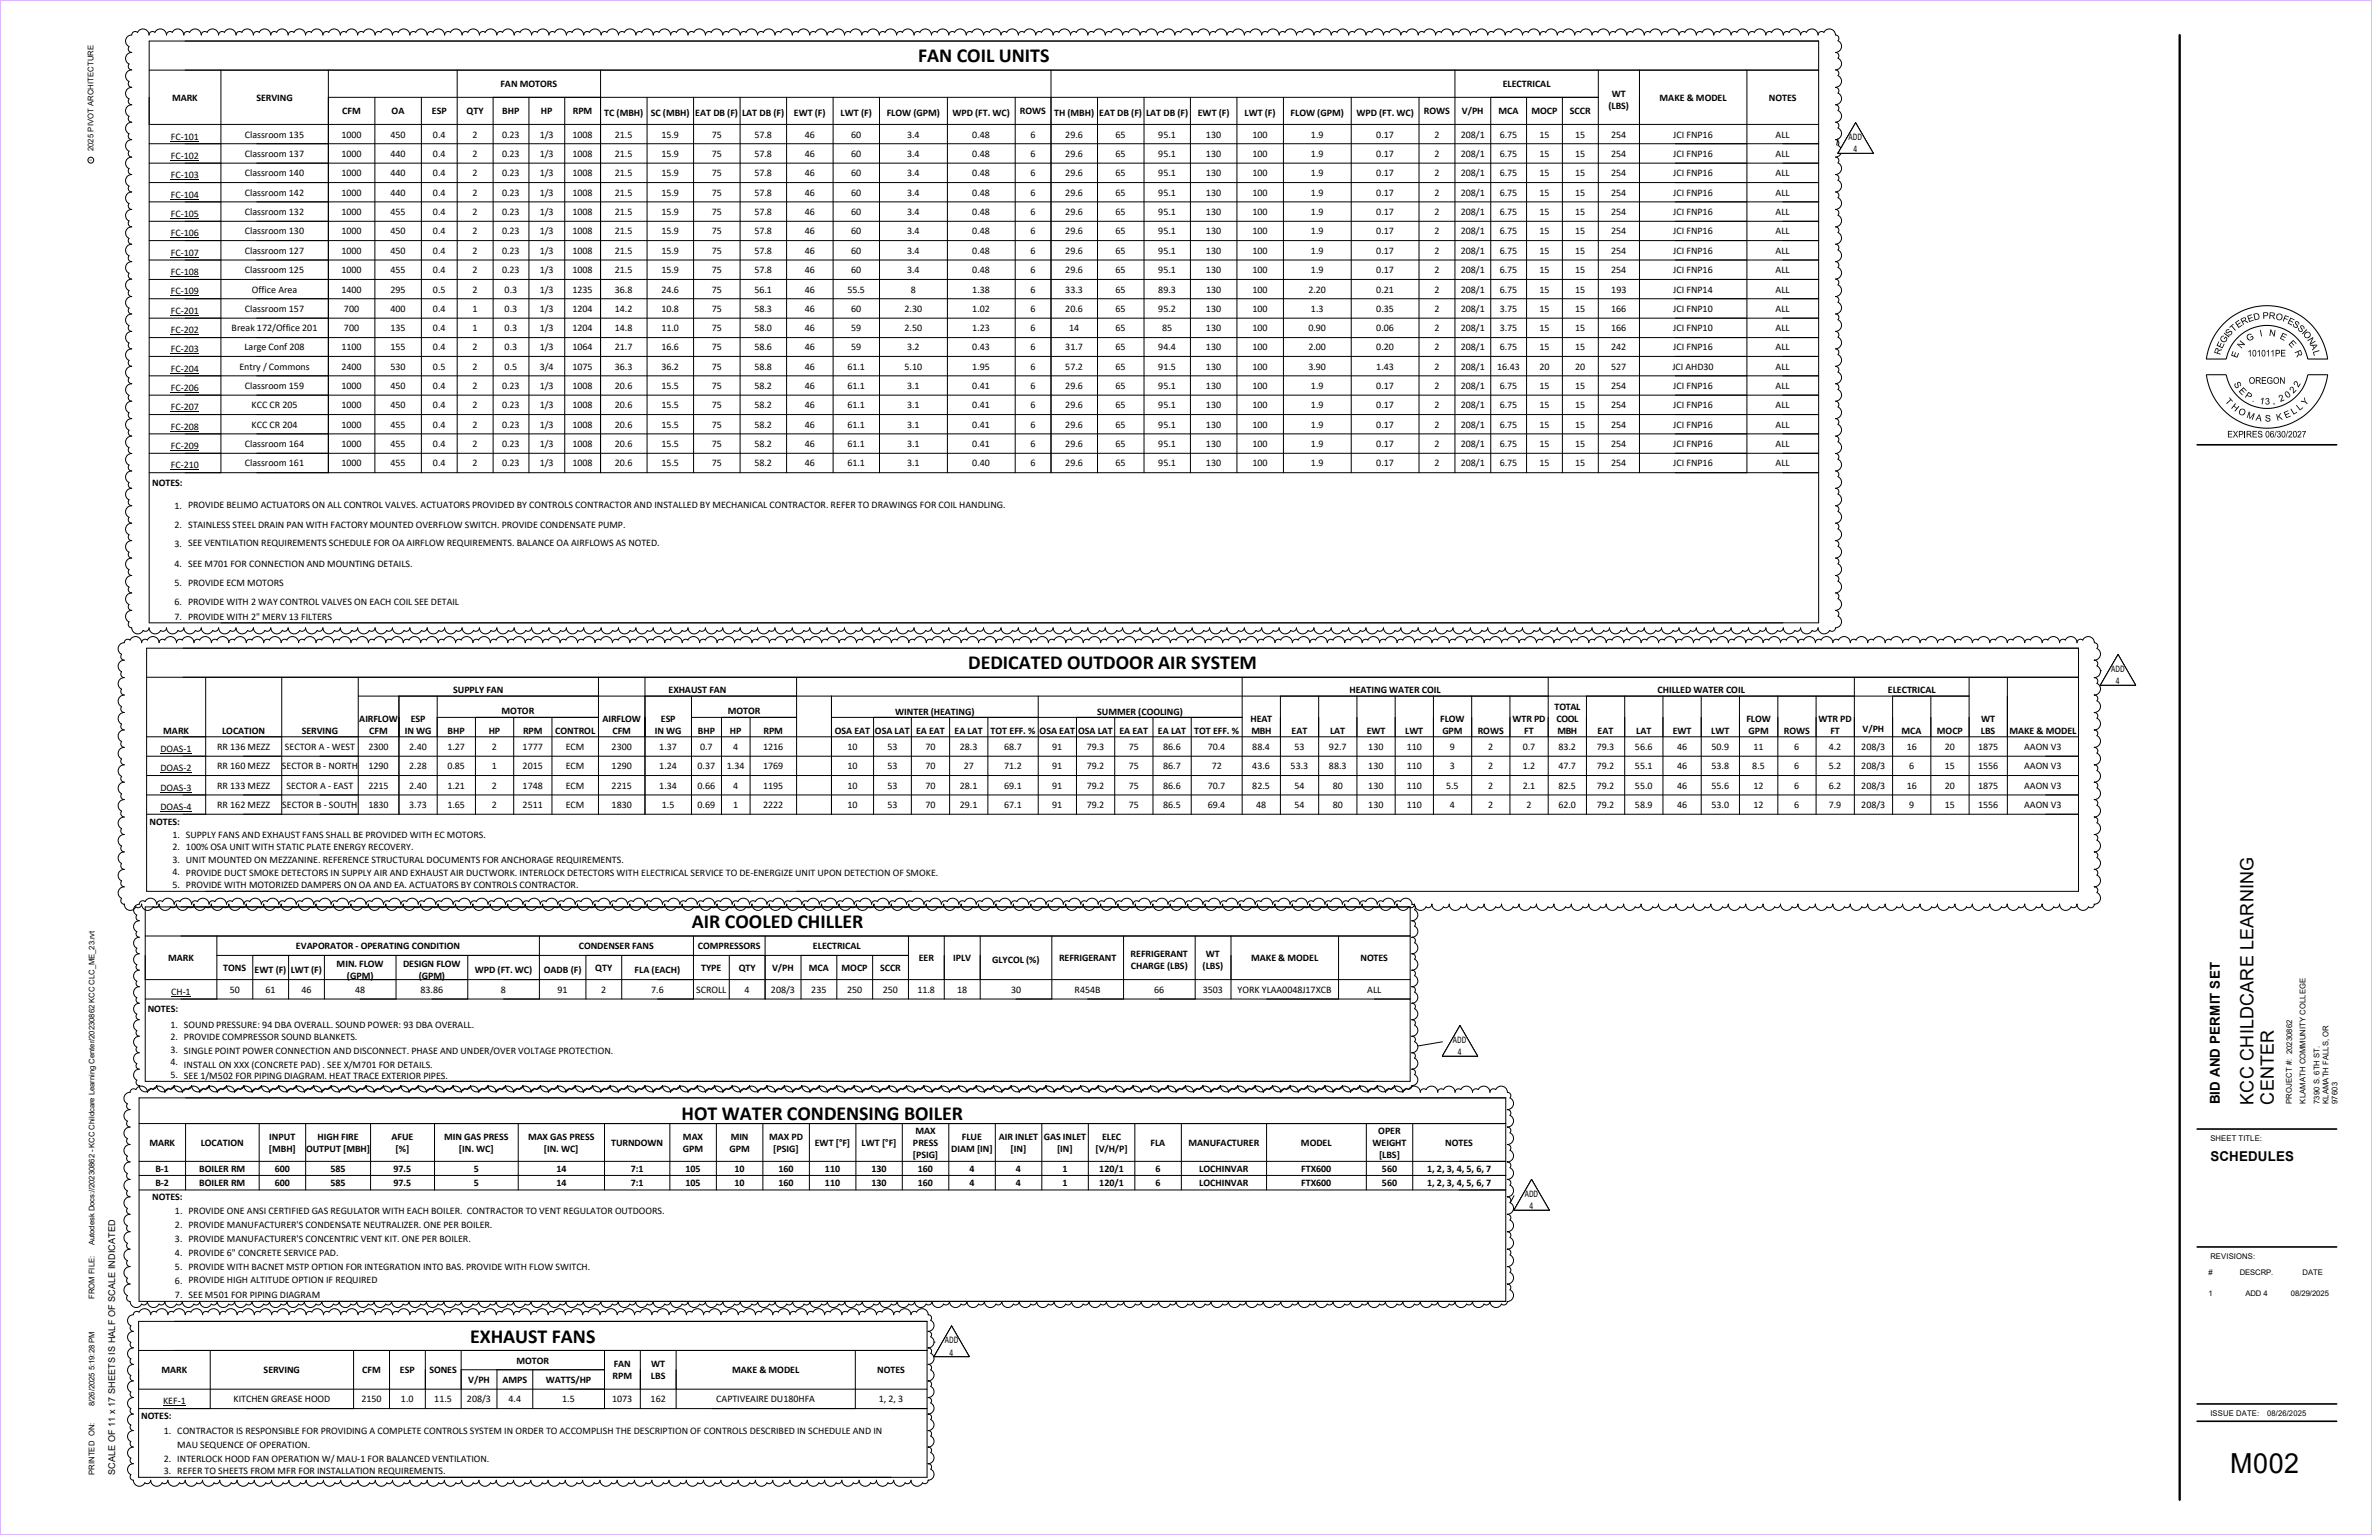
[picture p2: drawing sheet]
<svg xmlns="http://www.w3.org/2000/svg" width="864mm" height="559mm" viewBox="0 0 864 559" stroke-linecap="round" stroke-linejoin="round" font-family="sans-serif">
<defs><g id="words">
<text font-size="10.1" x="812" y="536.1">M002</text>
<g font-size="7.2">
<text x="334.3" y="22.7">FAN COIL UNITS</text>
<text x="352.5" y="243.7">DEDICATED OUTDOOR AIR SYSTEM</text>
<text x="251.9" y="337.9">AIR COOLED CHILLER</text>
<text x="248.2" y="407.9">HOT WATER CONDENSING BOILER</text>
<text x="171.2" y="488.8">EXHAUST FANS</text>
</g>
<g font-size="6.7">
<text x="820.5" y="402.2" transform="rotate(-90 820.5 402.2)">KCC CHILDCARE LEARNING</text>
<text x="827.9" y="402.2" transform="rotate(-90 827.9 402.2)">CENTER</text>
</g>
<g font-size="4.9">
<text x="808.2" y="402" transform="rotate(-90 808.2 402)">BID AND PERMIT SET</text>
<text x="804.8" y="422.8">SCHEDULES</text>
</g>
<g font-size="3.7">
<text x="673.1" y="51">ADD</text>
<text x="674.8" y="55.5">4</text>
<text x="768.6" y="244.6">ADD</text>
<text x="770.4" y="249">4</text>
<text x="529" y="379.6">ADD</text>
<text x="530.8" y="384.1">4</text>
<text x="555.1" y="435.7">ADD</text>
<text x="556.9" y="440.2">4</text>
<text x="344" y="489">ADD</text>
<text x="345.7" y="493.5">4</text>
</g>
<g font-size="3.6">
<text x="182.2" y="31.8">FAN MOTORS</text>
<text x="547.1" y="31.8">ELECTRICAL</text>
<text x="586.8" y="35.2">WT</text>
<text x="62.7" y="36.7">MARK</text>
<text x="93.3" y="36.7">SERVING</text>
<text x="124.6" y="41.6">CFM</text>
<text x="142.6" y="41.6">OA</text>
<text x="157.3" y="41.6">ESP</text>
<text x="169.9" y="41.6">QTY</text>
<text x="182.9" y="41.6">BHP</text>
<text x="196.9" y="41.6">HP</text>
<text x="208.5" y="41.6">RPM</text>
<text x="371.3" y="41.6">ROWS</text>
<text x="518.4" y="41.6">ROWS</text>
<text x="532.2" y="41.6">V/PH</text>
<text x="545.6" y="41.6">MCA</text>
<text x="557.6" y="41.6">MOCP</text>
<text x="571.5" y="41.6">SCCR</text>
<text x="585.6" y="39.6">(LBS)</text>
<text x="604.2" y="36.7">MAKE &amp; MODEL</text>
<text x="644" y="36.7">NOTES</text>
<text x="220" y="42.3">TC (MBH)</text>
<text x="236.9" y="42.3">SC (MBH) EAT DB (F) LAT DB (F)</text>
<text x="289" y="42.3">EWT (F)</text>
<text x="306.1" y="42.3">LWT (F)</text>
<text x="322.8" y="42.3">FLOW (GPM)</text>
<text x="346.8" y="42.3">WPD (FT. WC)</text>
<text x="383.8" y="42.3">TH (MBH) EAT DB (F) LAT DB (F)</text>
<text x="436.1" y="42.3">EWT (F)</text>
<text x="453.1" y="42.3">LWT (F)</text>
<text x="469.9" y="42.3">FLOW (GPM)</text>
<text x="493.9" y="42.3">WPD (FT. WC)</text>
<text x="62.2" y="50.8">FC-101</text>
<text x="89.2" y="50.1">Classroom 135</text>
<text x="124.3" y="50.1">1000</text>
<text x="142.2" y="50.1">450</text>
<text x="157.6" y="50.1">0.4</text>
<text x="172" y="50.1">2</text>
<text x="182.8" y="50.1">0.23</text>
<text x="196.5" y="50.1">1/3</text>
<text x="208.4" y="50.1">1008</text>
<text x="223.9" y="50.1">21.5</text>
<text x="240.8" y="50.1">15.9</text>
<text x="259.2" y="50.1">75</text>
<text x="274.7" y="50.1">57.8</text>
<text x="293" y="50.1">46</text>
<text x="309.9" y="50.1">60</text>
<text x="330.2" y="50.1">3.4</text>
<text x="354" y="50.1">0.48</text>
<text x="375.2" y="50.1">6</text>
<text x="387.9" y="50.1">29.6</text>
<text x="406.2" y="50.1">65</text>
<text x="421.7" y="50.1">95.1</text>
<text x="439.1" y="50.1">130</text>
<text x="456" y="50.1">100</text>
<text x="477.3" y="50.1">1.9</text>
<text x="501.1" y="50.1">0.17</text>
<text x="522.2" y="50.1">2</text>
<text x="531.8" y="50.1">208/1</text>
<text x="546" y="50.1">6.75</text>
<text x="560.5" y="50.1">15</text>
<text x="573.5" y="50.1">15</text>
<text x="586.6" y="50.1">254</text>
<text x="609.2" y="50.1">JCI FNP16</text>
<text x="646.5" y="50.1">ALL</text>
<text x="62.2" y="57.8">FC-102</text>
<text x="89.2" y="57.1">Classroom 137</text>
<text x="124.3" y="57.1">1000</text>
<text x="142.2" y="57.1">440</text>
<text x="157.6" y="57.1">0.4</text>
<text x="172" y="57.1">2</text>
<text x="182.8" y="57.1">0.23</text>
<text x="196.5" y="57.1">1/3</text>
<text x="208.4" y="57.1">1008</text>
<text x="223.9" y="57.1">21.5</text>
<text x="240.8" y="57.1">15.9</text>
<text x="259.2" y="57.1">75</text>
<text x="274.7" y="57.1">57.8</text>
<text x="293" y="57.1">46</text>
<text x="309.9" y="57.1">60</text>
<text x="330.2" y="57.1">3.4</text>
<text x="354" y="57.1">0.48</text>
<text x="375.2" y="57.1">6</text>
<text x="387.9" y="57.1">29.6</text>
<text x="406.2" y="57.1">65</text>
<text x="421.7" y="57.1">95.1</text>
<text x="439.1" y="57.1">130</text>
<text x="456" y="57.1">100</text>
<text x="477.3" y="57.1">1.9</text>
<text x="501.1" y="57.1">0.17</text>
<text x="522.2" y="57.1">2</text>
<text x="531.8" y="57.1">208/1</text>
<text x="546" y="57.1">6.75</text>
<text x="560.5" y="57.1">15</text>
<text x="573.5" y="57.1">15</text>
<text x="586.6" y="57.1">254</text>
<text x="609.2" y="57.1">JCI FNP16</text>
<text x="646.5" y="57.1">ALL</text>
<text x="62.2" y="64.9">FC-103</text>
<text x="89.2" y="64.2">Classroom 140</text>
<text x="124.3" y="64.2">1000</text>
<text x="142.2" y="64.2">440</text>
<text x="157.6" y="64.2">0.4</text>
<text x="172" y="64.2">2</text>
<text x="182.8" y="64.2">0.23</text>
<text x="196.5" y="64.2">1/3</text>
<text x="208.4" y="64.2">1008</text>
<text x="223.9" y="64.2">21.5</text>
<text x="240.8" y="64.2">15.9</text>
<text x="259.2" y="64.2">75</text>
<text x="274.7" y="64.2">57.8</text>
<text x="293" y="64.2">46</text>
<text x="309.9" y="64.2">60</text>
<text x="330.2" y="64.2">3.4</text>
<text x="354" y="64.2">0.48</text>
<text x="375.2" y="64.2">6</text>
<text x="387.9" y="64.2">29.6</text>
<text x="406.2" y="64.2">65</text>
<text x="421.7" y="64.2">95.1</text>
<text x="439.1" y="64.2">130</text>
<text x="456" y="64.2">100</text>
<text x="477.3" y="64.2">1.9</text>
<text x="501.1" y="64.2">0.17</text>
<text x="522.2" y="64.2">2</text>
<text x="531.8" y="64.2">208/1</text>
<text x="546" y="64.2">6.75</text>
<text x="560.5" y="64.2">15</text>
<text x="573.5" y="64.2">15</text>
<text x="586.6" y="64.2">254</text>
<text x="609.2" y="64.2">JCI FNP16</text>
<text x="646.5" y="64.2">ALL</text>
<text x="62.2" y="71.9">FC-104</text>
<text x="89.2" y="71.2">Classroom 142</text>
<text x="124.3" y="71.2">1000</text>
<text x="142.2" y="71.2">440</text>
<text x="157.6" y="71.2">0.4</text>
<text x="172" y="71.2">2</text>
<text x="182.8" y="71.2">0.23</text>
<text x="196.5" y="71.2">1/3</text>
<text x="208.4" y="71.2">1008</text>
<text x="223.9" y="71.2">21.5</text>
<text x="240.8" y="71.2">15.9</text>
<text x="259.2" y="71.2">75</text>
<text x="274.7" y="71.2">57.8</text>
<text x="293" y="71.2">46</text>
<text x="309.9" y="71.2">60</text>
<text x="330.2" y="71.2">3.4</text>
<text x="354" y="71.2">0.48</text>
<text x="375.2" y="71.2">6</text>
<text x="387.9" y="71.2">29.6</text>
<text x="406.2" y="71.2">65</text>
<text x="421.7" y="71.2">95.1</text>
<text x="439.1" y="71.2">130</text>
<text x="456" y="71.2">100</text>
<text x="477.3" y="71.2">1.9</text>
<text x="501.1" y="71.2">0.17</text>
<text x="522.2" y="71.2">2</text>
<text x="531.8" y="71.2">208/1</text>
<text x="546" y="71.2">6.75</text>
<text x="560.5" y="71.2">15</text>
<text x="573.5" y="71.2">15</text>
<text x="586.6" y="71.2">254</text>
<text x="609.2" y="71.2">JCI FNP16</text>
<text x="646.5" y="71.2">ALL</text>
<text x="62.2" y="79">FC-105</text>
<text x="89.2" y="78.3">Classroom 132</text>
<text x="124.3" y="78.3">1000</text>
<text x="142.2" y="78.3">455</text>
<text x="157.6" y="78.3">0.4</text>
<text x="172" y="78.3">2</text>
<text x="182.8" y="78.3">0.23</text>
<text x="196.5" y="78.3">1/3</text>
<text x="208.4" y="78.3">1008</text>
<text x="223.9" y="78.3">21.5</text>
<text x="240.8" y="78.3">15.9</text>
<text x="259.2" y="78.3">75</text>
<text x="274.7" y="78.3">57.8</text>
<text x="293" y="78.3">46</text>
<text x="309.9" y="78.3">60</text>
<text x="330.2" y="78.3">3.4</text>
<text x="354" y="78.3">0.48</text>
<text x="375.2" y="78.3">6</text>
<text x="387.9" y="78.3">29.6</text>
<text x="406.2" y="78.3">65</text>
<text x="421.7" y="78.3">95.1</text>
<text x="439.1" y="78.3">130</text>
<text x="456" y="78.3">100</text>
<text x="477.3" y="78.3">1.9</text>
<text x="501.1" y="78.3">0.17</text>
<text x="522.2" y="78.3">2</text>
<text x="531.8" y="78.3">208/1</text>
<text x="546" y="78.3">6.75</text>
<text x="560.5" y="78.3">15</text>
<text x="573.5" y="78.3">15</text>
<text x="586.6" y="78.3">254</text>
<text x="609.2" y="78.3">JCI FNP16</text>
<text x="646.5" y="78.3">ALL</text>
<text x="62.2" y="86.1">FC-106</text>
<text x="89.2" y="85.3">Classroom 130</text>
<text x="124.3" y="85.3">1000</text>
<text x="142.2" y="85.3">450</text>
<text x="157.6" y="85.3">0.4</text>
<text x="172" y="85.3">2</text>
<text x="182.8" y="85.3">0.23</text>
<text x="196.5" y="85.3">1/3</text>
<text x="208.4" y="85.3">1008</text>
<text x="223.9" y="85.3">21.5</text>
<text x="240.8" y="85.3">15.9</text>
<text x="259.2" y="85.3">75</text>
<text x="274.7" y="85.3">57.8</text>
<text x="293" y="85.3">46</text>
<text x="309.9" y="85.3">60</text>
<text x="330.2" y="85.3">3.4</text>
<text x="354" y="85.3">0.48</text>
<text x="375.2" y="85.3">6</text>
<text x="387.9" y="85.3">29.6</text>
<text x="406.2" y="85.3">65</text>
<text x="421.7" y="85.3">95.1</text>
<text x="439.1" y="85.3">130</text>
<text x="456" y="85.3">100</text>
<text x="477.3" y="85.3">1.9</text>
<text x="501.1" y="85.3">0.17</text>
<text x="522.2" y="85.3">2</text>
<text x="531.8" y="85.3">208/1</text>
<text x="546" y="85.3">6.75</text>
<text x="560.5" y="85.3">15</text>
<text x="573.5" y="85.3">15</text>
<text x="586.6" y="85.3">254</text>
<text x="609.2" y="85.3">JCI FNP16</text>
<text x="646.5" y="85.3">ALL</text>
<text x="62.2" y="93.1">FC-107</text>
<text x="89.2" y="92.4">Classroom 127</text>
<text x="124.3" y="92.4">1000</text>
<text x="142.2" y="92.4">450</text>
<text x="157.6" y="92.4">0.4</text>
<text x="172" y="92.4">2</text>
<text x="182.8" y="92.4">0.23</text>
<text x="196.5" y="92.4">1/3</text>
<text x="208.4" y="92.4">1008</text>
<text x="223.9" y="92.4">21.5</text>
<text x="240.8" y="92.4">15.9</text>
<text x="259.2" y="92.4">75</text>
<text x="274.7" y="92.4">57.8</text>
<text x="293" y="92.4">46</text>
<text x="309.9" y="92.4">60</text>
<text x="330.2" y="92.4">3.4</text>
<text x="354" y="92.4">0.48</text>
<text x="375.2" y="92.4">6</text>
<text x="387.9" y="92.4">29.6</text>
<text x="406.2" y="92.4">65</text>
<text x="421.7" y="92.4">95.1</text>
<text x="439.1" y="92.4">130</text>
<text x="456" y="92.4">100</text>
<text x="477.3" y="92.4">1.9</text>
<text x="501.1" y="92.4">0.17</text>
<text x="522.2" y="92.4">2</text>
<text x="531.8" y="92.4">208/1</text>
<text x="546" y="92.4">6.75</text>
<text x="560.5" y="92.4">15</text>
<text x="573.5" y="92.4">15</text>
<text x="586.6" y="92.4">254</text>
<text x="609.2" y="92.4">JCI FNP16</text>
<text x="646.5" y="92.4">ALL</text>
<text x="62.2" y="100.2">FC-108</text>
<text x="89.2" y="99.4">Classroom 125</text>
<text x="124.3" y="99.4">1000</text>
<text x="142.2" y="99.4">455</text>
<text x="157.6" y="99.4">0.4</text>
<text x="172" y="99.4">2</text>
<text x="182.8" y="99.4">0.23</text>
<text x="196.5" y="99.4">1/3</text>
<text x="208.4" y="99.4">1008</text>
<text x="223.9" y="99.4">21.5</text>
<text x="240.8" y="99.4">15.9</text>
<text x="259.2" y="99.4">75</text>
<text x="274.7" y="99.4">57.8</text>
<text x="293" y="99.4">46</text>
<text x="309.9" y="99.4">60</text>
<text x="330.2" y="99.4">3.4</text>
<text x="354" y="99.4">0.48</text>
<text x="375.2" y="99.4">6</text>
<text x="387.9" y="99.4">29.6</text>
<text x="406.2" y="99.4">65</text>
<text x="421.7" y="99.4">95.1</text>
<text x="439.1" y="99.4">130</text>
<text x="456" y="99.4">100</text>
<text x="477.3" y="99.4">1.9</text>
<text x="501.1" y="99.4">0.17</text>
<text x="522.2" y="99.4">2</text>
<text x="531.8" y="99.4">208/1</text>
<text x="546" y="99.4">6.75</text>
<text x="560.5" y="99.4">15</text>
<text x="573.5" y="99.4">15</text>
<text x="586.6" y="99.4">254</text>
<text x="609.2" y="99.4">JCI FNP16</text>
<text x="646.5" y="99.4">ALL</text>
<text x="62.2" y="107.2">FC-109</text>
<text x="91.7" y="106.5">Office Area</text>
<text x="124.3" y="106.5">1400</text>
<text x="142.2" y="106.5">295</text>
<text x="157.6" y="106.5">0.5</text>
<text x="172" y="106.5">2</text>
<text x="183.7" y="106.5">0.3</text>
<text x="196.5" y="106.5">1/3</text>
<text x="208.4" y="106.5">1235</text>
<text x="223.9" y="106.5">36.8</text>
<text x="240.8" y="106.5">24.6</text>
<text x="259.2" y="106.5">75</text>
<text x="274.7" y="106.5">56.1</text>
<text x="293" y="106.5">46</text>
<text x="308.5" y="106.5">55.5</text>
<text x="331.6" y="106.5">8</text>
<text x="354" y="106.5">1.38</text>
<text x="375.2" y="106.5">6</text>
<text x="387.9" y="106.5">33.3</text>
<text x="406.2" y="106.5">65</text>
<text x="421.7" y="106.5">89.3</text>
<text x="439.1" y="106.5">130</text>
<text x="456" y="106.5">100</text>
<text x="476.4" y="106.5">2.20</text>
<text x="501.1" y="106.5">0.21</text>
<text x="522.2" y="106.5">2</text>
<text x="531.8" y="106.5">208/1</text>
<text x="546" y="106.5">6.75</text>
<text x="560.5" y="106.5">15</text>
<text x="573.5" y="106.5">15</text>
<text x="586.6" y="106.5">193</text>
<text x="609.2" y="106.5">JCI FNP14</text>
<text x="646.5" y="106.5">ALL</text>
<text x="89.2" y="113.5">Classroom 157</text>
<text x="125.2" y="113.5">700</text>
<text x="142.2" y="113.5">400</text>
<text x="157.6" y="113.5">0.4</text>
<text x="172" y="113.5">1</text>
<text x="183.7" y="113.5">0.3</text>
<text x="196.5" y="113.5">1/3</text>
<text x="208.4" y="113.5">1204</text>
<text x="223.9" y="113.5">14.2</text>
<text x="240.8" y="113.5">10.8</text>
<text x="259.2" y="113.5">75</text>
<text x="274.7" y="113.5">58.3</text>
<text x="293" y="113.5">46</text>
<text x="309.9" y="113.5">60</text>
<text x="329.3" y="113.5">2.30</text>
<text x="354" y="113.5">1.02</text>
<text x="375.2" y="113.5">6</text>
<text x="387.9" y="113.5">20.6</text>
<text x="406.2" y="113.5">65</text>
<text x="421.7" y="113.5">95.2</text>
<text x="439.1" y="113.5">130</text>
<text x="456" y="113.5">100</text>
<text x="477.3" y="113.5">1.3</text>
<text x="501.1" y="113.5">0.35</text>
<text x="522.2" y="113.5">2</text>
<text x="531.8" y="113.5">208/1</text>
<text x="546" y="113.5">3.75</text>
<text x="560.5" y="113.5">15</text>
<text x="573.5" y="113.5">15</text>
<text x="586.6" y="113.5">166</text>
<text x="609.2" y="113.5">JCI FNP10</text>
<text x="646.5" y="113.5">ALL</text>
<text x="62.2" y="114.3">FC-201</text>
<text x="62.2" y="121.3">FC-202</text>
<text x="84.3" y="120.6">Break 172/Office 201</text>
<text x="125.2" y="120.6">700</text>
<text x="142.2" y="120.6">135</text>
<text x="157.6" y="120.6">0.4</text>
<text x="172" y="120.6">1</text>
<text x="183.7" y="120.6">0.3</text>
<text x="196.5" y="120.6">1/3</text>
<text x="208.4" y="120.6">1204</text>
<text x="223.9" y="120.6">14.8</text>
<text x="240.8" y="120.6">11.0</text>
<text x="259.2" y="120.6">75</text>
<text x="274.7" y="120.6">58.0</text>
<text x="293" y="120.6">46</text>
<text x="309.9" y="120.6">59</text>
<text x="329.3" y="120.6">2.50</text>
<text x="354" y="120.6">1.23</text>
<text x="375.2" y="120.6">6</text>
<text x="389.3" y="120.6">14</text>
<text x="406.2" y="120.6">65</text>
<text x="423.1" y="120.6">85</text>
<text x="439.1" y="120.6">130</text>
<text x="456" y="120.6">100</text>
<text x="476.4" y="120.6">0.90</text>
<text x="501.1" y="120.6">0.06</text>
<text x="522.2" y="120.6">2</text>
<text x="531.8" y="120.6">208/1</text>
<text x="546" y="120.6">3.75</text>
<text x="560.5" y="120.6">15</text>
<text x="573.5" y="120.6">15</text>
<text x="586.6" y="120.6">166</text>
<text x="609.2" y="120.6">JCI FNP10</text>
<text x="646.5" y="120.6">ALL</text>
<text x="62.2" y="128.3">FC-203</text>
<text x="89" y="127.6">Large Conf 208</text>
<text x="124.3" y="127.6">1100</text>
<text x="142.2" y="127.6">155</text>
<text x="157.6" y="127.6">0.4</text>
<text x="172" y="127.6">2</text>
<text x="183.7" y="127.6">0.3</text>
<text x="196.5" y="127.6">1/3</text>
<text x="208.4" y="127.6">1064</text>
<text x="223.9" y="127.6">21.7</text>
<text x="240.8" y="127.6">16.6</text>
<text x="259.2" y="127.6">75</text>
<text x="274.7" y="127.6">58.6</text>
<text x="293" y="127.6">46</text>
<text x="309.9" y="127.6">59</text>
<text x="330.2" y="127.6">3.2</text>
<text x="354" y="127.6">0.43</text>
<text x="375.2" y="127.6">6</text>
<text x="387.9" y="127.6">31.7</text>
<text x="406.2" y="127.6">65</text>
<text x="421.7" y="127.6">94.4</text>
<text x="439.1" y="127.6">130</text>
<text x="456" y="127.6">100</text>
<text x="476.4" y="127.6">2.00</text>
<text x="501.1" y="127.6">0.20</text>
<text x="522.2" y="127.6">2</text>
<text x="531.8" y="127.6">208/1</text>
<text x="546" y="127.6">6.75</text>
<text x="560.5" y="127.6">15</text>
<text x="573.5" y="127.6">15</text>
<text x="586.6" y="127.6">242</text>
<text x="609.2" y="127.6">JCI FNP16</text>
<text x="646.5" y="127.6">ALL</text>
<text x="62.2" y="135.3">FC-204</text>
<text x="87.2" y="134.5">Entry / Commons</text>
<text x="124.3" y="134.5">2400</text>
<text x="142.2" y="134.5">530</text>
<text x="157.6" y="134.5">0.5</text>
<text x="172" y="134.5">2</text>
<text x="183.7" y="134.5">0.5</text>
<text x="196.5" y="134.5">3/4</text>
<text x="208.4" y="134.5">1075</text>
<text x="223.9" y="134.5">36.3</text>
<text x="240.8" y="134.5">36.2</text>
<text x="259.2" y="134.5">75</text>
<text x="274.7" y="134.5">58.8</text>
<text x="293" y="134.5">46</text>
<text x="308.5" y="134.5">61.1</text>
<text x="329.3" y="134.5">5.10</text>
<text x="354" y="134.5">1.95</text>
<text x="375.2" y="134.5">6</text>
<text x="387.9" y="134.5">57.2</text>
<text x="406.2" y="134.5">65</text>
<text x="421.7" y="134.5">91.5</text>
<text x="439.1" y="134.5">130</text>
<text x="456" y="134.5">100</text>
<text x="476.4" y="134.5">3.90</text>
<text x="501.1" y="134.5">1.43</text>
<text x="522.2" y="134.5">2</text>
<text x="531.8" y="134.5">208/1</text>
<text x="545.1" y="134.5">16.43</text>
<text x="560.5" y="134.5">20</text>
<text x="573.5" y="134.5">20</text>
<text x="586.6" y="134.5">527</text>
<text x="608.9" y="134.5">JCI AHD30</text>
<text x="646.5" y="134.5">ALL</text>
<text x="62.2" y="142.3">FC-206</text>
<text x="89.2" y="141.6">Classroom 159</text>
<text x="124.3" y="141.6">1000</text>
<text x="142.2" y="141.6">450</text>
<text x="157.6" y="141.6">0.4</text>
<text x="172" y="141.6">2</text>
<text x="182.8" y="141.6">0.23</text>
<text x="196.5" y="141.6">1/3</text>
<text x="208.4" y="141.6">1008</text>
<text x="223.9" y="141.6">20.6</text>
<text x="240.8" y="141.6">15.5</text>
<text x="259.2" y="141.6">75</text>
<text x="274.7" y="141.6">58.2</text>
<text x="293" y="141.6">46</text>
<text x="308.5" y="141.6">61.1</text>
<text x="330.2" y="141.6">3.1</text>
<text x="354" y="141.6">0.41</text>
<text x="375.2" y="141.6">6</text>
<text x="387.9" y="141.6">29.6</text>
<text x="406.2" y="141.6">65</text>
<text x="421.7" y="141.6">95.1</text>
<text x="439.1" y="141.6">130</text>
<text x="456" y="141.6">100</text>
<text x="477.3" y="141.6">1.9</text>
<text x="501.1" y="141.6">0.17</text>
<text x="522.2" y="141.6">2</text>
<text x="531.8" y="141.6">208/1</text>
<text x="546" y="141.6">6.75</text>
<text x="560.5" y="141.6">15</text>
<text x="573.5" y="141.6">15</text>
<text x="586.6" y="141.6">254</text>
<text x="609.2" y="141.6">JCI FNP16</text>
<text x="646.5" y="141.6">ALL</text>
<text x="62.2" y="149.4">FC-207</text>
<text x="91.6" y="148.6">KCC CR 205</text>
<text x="124.3" y="148.6">1000</text>
<text x="142.2" y="148.6">450</text>
<text x="157.6" y="148.6">0.4</text>
<text x="172" y="148.6">2</text>
<text x="182.8" y="148.6">0.23</text>
<text x="196.5" y="148.6">1/3</text>
<text x="208.4" y="148.6">1008</text>
<text x="223.9" y="148.6">20.6</text>
<text x="240.8" y="148.6">15.5</text>
<text x="259.2" y="148.6">75</text>
<text x="274.7" y="148.6">58.2</text>
<text x="293" y="148.6">46</text>
<text x="308.5" y="148.6">61.1</text>
<text x="330.2" y="148.6">3.1</text>
<text x="354" y="148.6">0.41</text>
<text x="375.2" y="148.6">6</text>
<text x="387.9" y="148.6">29.6</text>
<text x="406.2" y="148.6">65</text>
<text x="421.7" y="148.6">95.1</text>
<text x="439.1" y="148.6">130</text>
<text x="456" y="148.6">100</text>
<text x="477.3" y="148.6">1.9</text>
<text x="501.1" y="148.6">0.17</text>
<text x="522.2" y="148.6">2</text>
<text x="531.8" y="148.6">208/1</text>
<text x="546" y="148.6">6.75</text>
<text x="560.5" y="148.6">15</text>
<text x="573.5" y="148.6">15</text>
<text x="586.6" y="148.6">254</text>
<text x="609.2" y="148.6">JCI FNP16</text>
<text x="646.5" y="148.6">ALL</text>
<text x="91.6" y="155.7">KCC CR 204</text>
<text x="124.3" y="155.7">1000</text>
<text x="142.2" y="155.7">455</text>
<text x="157.6" y="155.7">0.4</text>
<text x="172" y="155.7">2</text>
<text x="182.8" y="155.7">0.23</text>
<text x="196.5" y="155.7">1/3</text>
<text x="208.4" y="155.7">1008</text>
<text x="223.9" y="155.7">20.6</text>
<text x="240.8" y="155.7">15.5</text>
<text x="259.2" y="155.7">75</text>
<text x="274.7" y="155.7">58.2</text>
<text x="293" y="155.7">46</text>
<text x="308.5" y="155.7">61.1</text>
<text x="330.2" y="155.7">3.1</text>
<text x="354" y="155.7">0.41</text>
<text x="375.2" y="155.7">6</text>
<text x="387.9" y="155.7">29.6</text>
<text x="406.2" y="155.7">65</text>
<text x="421.7" y="155.7">95.1</text>
<text x="439.1" y="155.7">130</text>
<text x="456" y="155.7">100</text>
<text x="477.3" y="155.7">1.9</text>
<text x="501.1" y="155.7">0.17</text>
<text x="522.2" y="155.7">2</text>
<text x="531.8" y="155.7">208/1</text>
<text x="546" y="155.7">6.75</text>
<text x="560.5" y="155.7">15</text>
<text x="573.5" y="155.7">15</text>
<text x="586.6" y="155.7">254</text>
<text x="609.2" y="155.7">JCI FNP16</text>
<text x="646.5" y="155.7">ALL</text>
<text x="62.2" y="156.4">FC-208</text>
<text x="62.2" y="163.4">FC-209</text>
<text x="89.2" y="162.7">Classroom 164</text>
<text x="124.3" y="162.7">1000</text>
<text x="142.2" y="162.7">455</text>
<text x="157.6" y="162.7">0.4</text>
<text x="172" y="162.7">2</text>
<text x="182.8" y="162.7">0.23</text>
<text x="196.5" y="162.7">1/3</text>
<text x="208.4" y="162.7">1008</text>
<text x="223.9" y="162.7">20.6</text>
<text x="240.8" y="162.7">15.5</text>
<text x="259.2" y="162.7">75</text>
<text x="274.7" y="162.7">58.2</text>
<text x="293" y="162.7">46</text>
<text x="308.5" y="162.7">61.1</text>
<text x="330.2" y="162.7">3.1</text>
<text x="354" y="162.7">0.41</text>
<text x="375.2" y="162.7">6</text>
<text x="387.9" y="162.7">29.6</text>
<text x="406.2" y="162.7">65</text>
<text x="421.7" y="162.7">95.1</text>
<text x="439.1" y="162.7">130</text>
<text x="456" y="162.7">100</text>
<text x="477.3" y="162.7">1.9</text>
<text x="501.1" y="162.7">0.17</text>
<text x="522.2" y="162.7">2</text>
<text x="531.8" y="162.7">208/1</text>
<text x="546" y="162.7">6.75</text>
<text x="560.5" y="162.7">15</text>
<text x="573.5" y="162.7">15</text>
<text x="586.6" y="162.7">254</text>
<text x="609.2" y="162.7">JCI FNP16</text>
<text x="646.5" y="162.7">ALL</text>
<text x="62.2" y="170.5">FC-210</text>
<text x="89.2" y="169.8">Classroom 161</text>
<text x="124.3" y="169.8">1000</text>
<text x="142.2" y="169.8">455</text>
<text x="157.6" y="169.8">0.4</text>
<text x="172" y="169.8">2</text>
<text x="182.8" y="169.8">0.23</text>
<text x="196.5" y="169.8">1/3</text>
<text x="208.4" y="169.8">1008</text>
<text x="223.9" y="169.8">20.6</text>
<text x="240.8" y="169.8">15.5</text>
<text x="259.2" y="169.8">75</text>
<text x="274.7" y="169.8">58.2</text>
<text x="293" y="169.8">46</text>
<text x="308.5" y="169.8">61.1</text>
<text x="330.2" y="169.8">3.1</text>
<text x="354" y="169.8">0.40</text>
<text x="375.2" y="169.8">6</text>
<text x="387.9" y="169.8">29.6</text>
<text x="406.2" y="169.8">65</text>
<text x="421.7" y="169.8">95.1</text>
<text x="439.1" y="169.8">130</text>
<text x="456" y="169.8">100</text>
<text x="477.3" y="169.8">1.9</text>
<text x="501.1" y="169.8">0.17</text>
<text x="522.2" y="169.8">2</text>
<text x="531.8" y="169.8">208/1</text>
<text x="546" y="169.8">6.75</text>
<text x="560.5" y="169.8">15</text>
<text x="573.5" y="169.8">15</text>
<text x="586.6" y="169.8">254</text>
<text x="609.2" y="169.8">JCI FNP16</text>
<text x="646.5" y="169.8">ALL</text>
<text x="55.4" y="176.9">NOTES:</text>
<text x="63.5" y="185.1">1. PROVIDE BELIMO ACTUATORS ON ALL CONTROL VALVES. ACTUATORS PROVIDED BY CONTROLS CONTRACTOR AND INSTALLED BY MECHANICAL CONTRACTOR. REFER TO DRAWINGS FOR COIL HANDLING.</text>
<text x="63.5" y="192.2">2. STAINLESS STEEL DRAIN PAN WITH FACTORY MOUNTED OVERFLOW SWITCH. PROVIDE CONDENSATE PUMP.</text>
<text x="63.5" y="199.2">3. SEE VENTILATION REQUIREMENTS SCHEDULE FOR OA AIRFLOW REQUIREMENTS. BALANCE OA AIRFLOWS AS NOTED.</text>
<text x="63.5" y="206.3">4. SEE M701 FOR CONNECTION AND MOUNTING DETAILS.</text>
<text x="63.5" y="213.3">5. PROVIDE ECM MOTORS</text>
<text x="63.5" y="220.3">6. PROVIDE WITH 2 WAY CONTROL VALVES ON EACH COIL SEE DETAIL</text>
<text x="63.5" y="225.7">7. PROVIDE WITH 2&quot; MERV 13 FILTERS</text>
<text x="165" y="252.3">SUPPLY FAN</text>
<text x="243.4" y="252.3">EXHAUST FAN</text>
<text x="491.3" y="252.3">HEATING WATER COIL</text>
<text x="603.5" y="252.3">CHILLED WATER COIL</text>
<text x="687.3" y="252.3">ELECTRICAL</text>
<text x="130.8" y="262.7">AIRFLOW</text>
<text x="149.6" y="262.7">ESP</text>
<text x="182.6" y="260.1">MOTOR</text>
<text x="219.3" y="262.7">AIRFLOW</text>
<text x="240.6" y="262.7">ESP</text>
<text x="265" y="260.1">MOTOR</text>
<text x="325.9" y="260.2">WINTER (HEATING)</text>
<text x="399.5" y="260.2">SUMMER (COOLING)</text>
<text x="455.3" y="262.7">HEAT</text>
<text x="524.4" y="262.7">FLOW</text>
<text x="550.6" y="262.7">WTR PD</text>
<text x="566" y="258.3">TOTAL</text>
<text x="566.7" y="262.7">COOL</text>
<text x="635.8" y="262.7">FLOW</text>
<text x="662.1" y="262.7">WTR PD</text>
<text x="721.3" y="262.7">WT</text>
<text x="59.4" y="267.2">MARK</text>
<text x="80.9" y="267.1">LOCATION</text>
<text x="109.9" y="267.1">SERVING</text>
<text x="134.5" y="267.1">CFM</text>
<text x="147.4" y="267.1">IN WG</text>
<text x="163" y="267.2">BHP</text>
<text x="177.9" y="267.2">HP</text>
<text x="190.4" y="267.2">RPM</text>
<text x="202.1" y="267.1">CONTROL</text>
<text x="223" y="267.1">CFM</text>
<text x="238.5" y="267.1">IN WG</text>
<text x="254.1" y="267.2">BHP</text>
<text x="265.7" y="267.2">HP</text>
<text x="278" y="267.2">RPM</text>
<text x="303.9" y="267.1">OSA EAT OSA LAT</text>
<text x="333.5" y="267.2">EA EAT</text>
<text x="347.5" y="267.2">EA LAT</text>
<text x="360.6" y="267.1">TOT EFF. % OSA EAT OSA LAT</text>
<text x="407.5" y="267.2">EA EAT</text>
<text x="421.6" y="267.2">EA LAT</text>
<text x="434.8" y="267.1">TOT EFF. %</text>
<text x="455.6" y="267.1">MBH</text>
<text x="470.2" y="267.2">EAT</text>
<text x="484.3" y="267.2">LAT</text>
<text x="497.6" y="267.2">EWT</text>
<text x="511.6" y="267.2">LWT</text>
<text x="525.1" y="267.1">GPM</text>
<text x="538" y="267.1">ROWS</text>
<text x="554.9" y="267.1">FT</text>
<text x="567.1" y="267.2">MBH</text>
<text x="581.7" y="267.2">EAT</text>
<text x="595.7" y="267.2">LAT</text>
<text x="609" y="267.2">EWT</text>
<text x="623" y="267.2">LWT</text>
<text x="636.6" y="267.1">GPM</text>
<text x="649.4" y="267.1">ROWS</text>
<text x="666.4" y="267.1">FT</text>
<text x="678.1" y="266.7">V/PH</text>
<text x="692.3" y="267.1">MCA</text>
<text x="705.2" y="267.1">MOCP</text>
<text x="721.2" y="267.1">LBS</text>
<text x="731.6" y="267.1">MAKE &amp; MODEL</text>
<text x="58.4" y="273.7">DOAS-1</text>
<text x="79" y="273">RR 136 MEZZ</text>
<text x="103.8" y="273">SECTOR A - WEST</text>
<text x="134.2" y="273">2300</text>
<text x="149" y="273">2.40</text>
<text x="162.9" y="273">1.27</text>
<text x="179.1" y="273">2</text>
<text x="190.3" y="273">1777</text>
<text x="206" y="273">ECM</text>
<text x="222.7" y="273">2300</text>
<text x="240" y="273">1.37</text>
<text x="254.9" y="273">0.7</text>
<text x="266.9" y="273">4</text>
<text x="277.8" y="273">1216</text>
<text x="308.6" y="273">10</text>
<text x="323.1" y="273">53</text>
<text x="336.9" y="273">70</text>
<text x="349.5" y="273">28.3</text>
<text x="365.6" y="273">68.7</text>
<text x="383.1" y="273">91</text>
<text x="395.6" y="273">79.3</text>
<text x="411" y="273">75</text>
<text x="423.5" y="273">86.6</text>
<text x="439.7" y="273">70.4</text>
<text x="455.9" y="273">88.4</text>
<text x="471.3" y="273">53</text>
<text x="483.8" y="273">92.7</text>
<text x="498.2" y="273">130</text>
<text x="512.1" y="273">110</text>
<text x="527.9" y="273">9</text>
<text x="541.8" y="273">2</text>
<text x="554.4" y="273">0.7</text>
<text x="567.4" y="273">83.2</text>
<text x="581.3" y="273">79.3</text>
<text x="595.2" y="273">56.6</text>
<text x="610.6" y="273">46</text>
<text x="623.1" y="273">50.9</text>
<text x="638.5" y="273">11</text>
<text x="653.2" y="273">6</text>
<text x="665.8" y="273">4.2</text>
<text x="677.7" y="273">208/3</text>
<text x="694.2" y="273">16</text>
<text x="708.1" y="273">20</text>
<text x="720.2" y="273">1875</text>
<text x="736.9" y="273">AAON V3</text>
<text x="58.4" y="280.8">DOAS-2</text>
<text x="79" y="280.1">RR 160 MEZZ</text>
<text x="102.6" y="280.1">SECTOR B - NORTH</text>
<text x="134.2" y="280.1">1290</text>
<text x="149" y="280.1">2.28</text>
<text x="162.9" y="280.1">0.85</text>
<text x="179.1" y="280.1">1</text>
<text x="190.3" y="280.1">2015</text>
<text x="206" y="280.1">ECM</text>
<text x="222.7" y="280.1">1290</text>
<text x="240" y="280.1">1.24</text>
<text x="254" y="280.1">0.37</text>
<text x="264.6" y="280.1">1.34</text>
<text x="277.8" y="280.1">1769</text>
<text x="308.6" y="280.1">10</text>
<text x="323.1" y="280.1">53</text>
<text x="336.9" y="280.1">70</text>
<text x="350.9" y="280.1">27</text>
<text x="365.6" y="280.1">71.2</text>
<text x="383.1" y="280.1">91</text>
<text x="395.6" y="280.1">79.2</text>
<text x="411" y="280.1">75</text>
<text x="423.5" y="280.1">86.7</text>
<text x="441.2" y="280.1">72</text>
<text x="455.9" y="280.1">43.6</text>
<text x="469.9" y="280.1">53.3</text>
<text x="483.8" y="280.1">88.3</text>
<text x="498.2" y="280.1">130</text>
<text x="512.1" y="280.1">110</text>
<text x="527.9" y="280.1">3</text>
<text x="541.8" y="280.1">2</text>
<text x="554.4" y="280.1">1.2</text>
<text x="567.4" y="280.1">47.7</text>
<text x="581.3" y="280.1">79.2</text>
<text x="595.2" y="280.1">55.1</text>
<text x="610.6" y="280.1">46</text>
<text x="623.1" y="280.1">53.8</text>
<text x="638" y="280.1">8.5</text>
<text x="653.2" y="280.1">6</text>
<text x="665.8" y="280.1">5.2</text>
<text x="677.7" y="280.1">208/3</text>
<text x="695.1" y="280.1">6</text>
<text x="708.1" y="280.1">15</text>
<text x="720.2" y="280.1">1556</text>
<text x="736.9" y="280.1">AAON V3</text>
<text x="58.4" y="287.8">DOAS-3</text>
<text x="79" y="287.1">RR 133 MEZZ</text>
<text x="104.3" y="287.1">SECTOR A - EAST</text>
<text x="134.2" y="287.1">2215</text>
<text x="149" y="287.1">2.40</text>
<text x="162.9" y="287.1">1.21</text>
<text x="179.1" y="287.1">2</text>
<text x="190.3" y="287.1">1748</text>
<text x="206" y="287.1">ECM</text>
<text x="222.7" y="287.1">2215</text>
<text x="240" y="287.1">1.34</text>
<text x="254" y="287.1">0.66</text>
<text x="266.9" y="287.1">4</text>
<text x="277.8" y="287.1">1195</text>
<text x="308.6" y="287.1">10</text>
<text x="323.1" y="287.1">53</text>
<text x="336.9" y="287.1">70</text>
<text x="349.5" y="287.1">28.1</text>
<text x="365.6" y="287.1">69.1</text>
<text x="383.1" y="287.1">91</text>
<text x="395.6" y="287.1">79.2</text>
<text x="411" y="287.1">75</text>
<text x="423.5" y="287.1">86.6</text>
<text x="439.7" y="287.1">70.7</text>
<text x="455.9" y="287.1">82.5</text>
<text x="471.3" y="287.1">54</text>
<text x="485.2" y="287.1">80</text>
<text x="498.2" y="287.1">130</text>
<text x="512.1" y="287.1">110</text>
<text x="526.5" y="287.1">5.5</text>
<text x="541.8" y="287.1">2</text>
<text x="554.4" y="287.1">2.1</text>
<text x="567.4" y="287.1">82.5</text>
<text x="581.3" y="287.1">79.2</text>
<text x="595.2" y="287.1">55.0</text>
<text x="610.6" y="287.1">46</text>
<text x="623.1" y="287.1">55.6</text>
<text x="638.5" y="287.1">12</text>
<text x="653.2" y="287.1">6</text>
<text x="665.8" y="287.1">6.2</text>
<text x="677.7" y="287.1">208/3</text>
<text x="694.2" y="287.1">16</text>
<text x="708.1" y="287.1">20</text>
<text x="720.2" y="287.1">1875</text>
<text x="736.9" y="287.1">AAON V3</text>
<text x="58.4" y="294.9">DOAS-4</text>
<text x="79" y="294.2">RR 162 MEZZ</text>
<text x="102.8" y="294.2">SECTOR B - SOUTH</text>
<text x="134.2" y="294.2">1830</text>
<text x="149" y="294.2">3.73</text>
<text x="162.9" y="294.2">1.65</text>
<text x="179.1" y="294.2">2</text>
<text x="190.3" y="294.2">2511</text>
<text x="206" y="294.2">ECM</text>
<text x="222.7" y="294.2">1830</text>
<text x="241" y="294.2">1.5</text>
<text x="254" y="294.2">0.69</text>
<text x="266.9" y="294.2">1</text>
<text x="277.8" y="294.2">2222</text>
<text x="308.6" y="294.2">10</text>
<text x="323.1" y="294.2">53</text>
<text x="336.9" y="294.2">70</text>
<text x="349.5" y="294.2">29.1</text>
<text x="365.6" y="294.2">67.1</text>
<text x="383.1" y="294.2">91</text>
<text x="395.6" y="294.2">79.2</text>
<text x="411" y="294.2">75</text>
<text x="423.5" y="294.2">86.5</text>
<text x="439.7" y="294.2">69.4</text>
<text x="457.4" y="294.2">48</text>
<text x="471.3" y="294.2">54</text>
<text x="485.2" y="294.2">80</text>
<text x="498.2" y="294.2">130</text>
<text x="512.1" y="294.2">110</text>
<text x="527.9" y="294.2">4</text>
<text x="541.8" y="294.2">2</text>
<text x="555.8" y="294.2">2</text>
<text x="567.4" y="294.2">62.0</text>
<text x="581.3" y="294.2">79.2</text>
<text x="595.3" y="294.2">58.9</text>
<text x="610.6" y="294.2">46</text>
<text x="623.1" y="294.2">53.0</text>
<text x="638.5" y="294.2">12</text>
<text x="653.2" y="294.2">6</text>
<text x="665.8" y="294.2">7.9</text>
<text x="677.7" y="294.2">208/3</text>
<text x="695.1" y="294.2">9</text>
<text x="708.1" y="294.2">15</text>
<text x="720.2" y="294.2">1556</text>
<text x="736.9" y="294.2">AAON V3</text>
<text x="54.4" y="300.4">NOTES:</text>
<text x="62.8" y="305.2">1. SUPPLY FANS AND EXHAUST FANS SHALL BE PROVIDED WITH EC MOTORS.</text>
<text x="62.8" y="309.5">2. 100% OSA UNIT WITH STATIC PLATE ENERGY RECOVERY.</text>
<text x="62.8" y="314.2">3. UNIT MOUNTED ON MEZZANINE. REFERENCE STRUCTURAL DOCUMENTS FOR ANCHORAGE REQUIREMENTS.</text>
<text x="62.8" y="318.7">4. PROVIDE DUCT SMOKE DETECTORS IN SUPPLY AIR AND EXHAUST AIR DUCTWORK. INTERLOCK DETECTORS WITH ELECTRICAL SERVICE TO DE-ENERGIZE UNIT UPON DETECTION OF SMOKE.</text>
<text x="62.8" y="323.3">5. PROVIDE WITH MOTORIZED DAMPERS ON OA AND EA. ACTUATORS BY CONTROLS CONTRACTOR.</text>
<text x="107.7" y="345.5">EVAPORATOR - OPERATING CONDITION</text>
<text x="210.7" y="345.5">CONDENSER FANS</text>
<text x="254.1" y="345.5">COMPRESSORS</text>
<text x="296" y="345.5">ELECTRICAL</text>
<text x="61.2" y="349.9">MARK</text>
<text x="81.3" y="353.5">TONS</text>
<text x="122.6" y="352">MIN. FLOW</text>
<text x="146.7" y="352">DESIGN FLOW</text>
<text x="216.7" y="353.5">QTY</text>
<text x="255.3" y="353.5">TYPE</text>
<text x="268.9" y="353.5">QTY</text>
<text x="281.1" y="353.5">V/PH</text>
<text x="294.5" y="353.5">MCA</text>
<text x="306.4" y="353.5">MOCP</text>
<text x="320.4" y="353.5">SCCR</text>
<text x="334.5" y="349.9">EER</text>
<text x="347" y="349.9">IPLV</text>
<text x="361.2" y="350.6">GLYCOL (%)</text>
<text x="385.6" y="349.9">REFRIGERANT</text>
<text x="411.6" y="348.4">REFRIGERANT</text>
<text x="411.7" y="352.8">CHARGE (LBS)</text>
<text x="437.9" y="352.8">(LBS)</text>
<text x="439" y="348.4">WT</text>
<text x="455.5" y="349.9">MAKE &amp; MODEL</text>
<text x="495.3" y="349.9">NOTES</text>
<text x="92.7" y="354.2">EWT (F) LWT (F)</text>
<text x="126.3" y="356.4">(GPM)</text>
<text x="152.4" y="356.4">(GPM)</text>
<text x="172.9" y="354.2">WPD (FT. WC)</text>
<text x="198" y="354.2">OADB (F)</text>
<text x="231.1" y="354.2">FLA (EACH)</text>
<text x="62.3" y="362.1">CH-1</text>
<text x="83.7" y="361.4">50</text>
<text x="96.7" y="361.4">61</text>
<text x="109.8" y="361.4">46</text>
<text x="129.3" y="361.4">48</text>
<text x="153.1" y="361.4">83.86</text>
<text x="182.4" y="361.4">8</text>
<text x="203" y="361.4">91</text>
<text x="218.9" y="361.4">2</text>
<text x="237.1" y="361.4">7.6</text>
<text x="253.5" y="361.4">SCROLL</text>
<text x="271.1" y="361.4">4</text>
<text x="280.7" y="361.4">208/3</text>
<text x="295.4" y="361.4">235</text>
<text x="308.4" y="361.4">250</text>
<text x="321.4" y="361.4">250</text>
<text x="334" y="361.4">11.8</text>
<text x="348.5" y="361.4">18</text>
<text x="368.1" y="361.4">30</text>
<text x="391.2" y="361.4">R454B</text>
<text x="420.2" y="361.4">66</text>
<text x="437.9" y="361.4">3503</text>
<text x="450.6" y="361.4">YORK YLAA0048J17XCB</text>
<text x="497.8" y="361.4">ALL</text>
<text x="53.8" y="368.5">NOTES:</text>
<text x="62.1" y="374.1">1. SOUND PRESSURE: 94 DBA OVERALL. SOUND POWER: 93 DBA OVERALL.</text>
<text x="62.1" y="378.7">2. PROVIDE COMPRESSOR SOUND BLANKETS.</text>
<text x="62.1" y="383.3">3. SINGLE POINT POWER CONNECTION AND DISCONNECT. PHASE AND UNDER/OVER VOLTAGE PROTECTION.</text>
<text x="62.1" y="387.9">4.</text>
<text x="67" y="388.9">INSTALL ON XXX (CONCRETE PAD) . SEE X/M701 FOR DETAILS.</text>
<text x="62.1" y="392.5">5. SEE 1/M502 FOR PIPING DIAGRAM. HEAT TRACE EXTERIOR PIPES.</text>
<text x="333.3" y="412.8">MAX</text>
<text x="501.8" y="412.8">OPER</text>
<text x="54.4" y="417.2">MARK</text>
<text x="73.1" y="417.2">LOCATION</text>
<text x="97.9" y="419.4">[MBH]</text>
<text x="98" y="415">INPUT</text>
<text x="111.4" y="419.4">OUTPUT [MBH]</text>
<text x="115.6" y="415">HIGH FIRE</text>
<text x="142.5" y="415">AFUE</text>
<text x="144" y="419.4">[%]</text>
<text x="161.7" y="415">MIN GAS PRESS</text>
<text x="167.1" y="419.4">[IN. WC]</text>
<text x="192.2" y="415">MAX GAS PRESS</text>
<text x="198" y="419.4">[IN. WC]</text>
<text x="222.5" y="417.2">TURNDOWN</text>
<text x="248.6" y="419.4">GPM</text>
<text x="248.7" y="415">MAX</text>
<text x="265.6" y="419.4">GPM</text>
<text x="266" y="415">MIN</text>
<text x="280" y="415">MAX PD</text>
<text x="281.5" y="419.4">[PSIG]</text>
<text x="296.6" y="417.2">EWT [°F]</text>
<text x="313.7" y="417.2">LWT [°F]</text>
<text x="332.4" y="417.2">PRESS</text>
<text x="346.3" y="419.4">DIAM [IN]</text>
<text x="350.2" y="415">FLUE</text>
<text x="363.6" y="415">AIR INLET</text>
<text x="368" y="419.4">[IN]</text>
<text x="380" y="415">GAS INLET</text>
<text x="384.9" y="419.4">[IN]</text>
<text x="398.8" y="419.4">[V/H/P]</text>
<text x="401.2" y="415">ELEC</text>
<text x="418.9" y="417.2">FLA</text>
<text x="432.7" y="417.2">MANUFACTURER</text>
<text x="473.7" y="417.2">MODEL</text>
<text x="499.7" y="417.2">WEIGHT</text>
<text x="526.2" y="417.2">NOTES</text>
<text x="332.3" y="421.6">[PSIG]</text>
<text x="502.1" y="421.6">[LBS]</text>
<text x="56.6" y="426.6">B-1</text>
<text x="56.6" y="431.8">B-2</text>
<text x="72.6" y="426.6">BOILER RM</text>
<text x="72.6" y="431.8">BOILER RM</text>
<text x="100" y="426.6">600</text>
<text x="100" y="431.8">600</text>
<text x="120.3" y="426.6">585</text>
<text x="120.3" y="431.8">585</text>
<text x="143.3" y="426.6">97.5</text>
<text x="143.3" y="431.8">97.5</text>
<text x="172.5" y="426.6">5</text>
<text x="172.5" y="431.8">5</text>
<text x="202.6" y="426.6">14</text>
<text x="202.6" y="431.8">14</text>
<text x="229.6" y="426.6">7:1</text>
<text x="229.6" y="431.8">7:1</text>
<text x="249.6" y="426.6">105</text>
<text x="249.6" y="431.8">105</text>
<text x="267.5" y="426.6">10</text>
<text x="267.5" y="431.8">10</text>
<text x="283.4" y="426.6">160</text>
<text x="283.4" y="431.8">160</text>
<text x="300.4" y="426.6">110</text>
<text x="300.4" y="431.8">110</text>
<text x="317.2" y="426.6">130</text>
<text x="317.2" y="431.8">130</text>
<text x="334.2" y="426.6">160</text>
<text x="334.2" y="431.8">160</text>
<text x="352.9" y="426.6">4</text>
<text x="352.9" y="431.8">4</text>
<text x="369.9" y="426.6">4</text>
<text x="369.9" y="431.8">4</text>
<text x="386.8" y="426.6">1</text>
<text x="386.8" y="431.8">1</text>
<text x="400.2" y="426.6">120/1</text>
<text x="400.2" y="431.8">120/1</text>
<text x="420.7" y="426.6">6</text>
<text x="420.7" y="431.8">6</text>
<text x="436.6" y="426.6">LOCHINVAR</text>
<text x="436.6" y="431.8">LOCHINVAR</text>
<text x="473.8" y="426.6">FTX600</text>
<text x="473.8" y="431.8">FTX600</text>
<text x="503.1" y="426.6">560</text>
<text x="503.1" y="431.8">560</text>
<text x="519.6" y="426.6">1, 2, 3, 4, 5, 6, 7</text>
<text x="519.6" y="431.8">1, 2, 3, 4, 5, 6, 7</text>
<text x="55.4" y="436.8">NOTES:</text>
<text x="63.7" y="441.8">1. PROVIDE ONE ANSI CERTIFIED GAS REGULATOR WITH EACH BOILER. CONTRACTOR TO VENT REGULATOR OUTDOORS.</text>
<text x="63.7" y="447">2. PROVIDE MANUFACTURER'S CONDENSATE NEUTRALIZER. ONE PER BOILER.</text>
<text x="63.7" y="452">3. PROVIDE MANUFACTURER'S CONCENTRIC VENT KIT. ONE PER BOILER.</text>
<text x="63.7" y="457.2">4. PROVIDE 6&quot; CONCRETE SERVICE PAD.</text>
<text x="63.7" y="462.2">5. PROVIDE WITH BACNET MSTP OPTION FOR INTEGRATION INTO BAS. PROVIDE WITH FLOW SWITCH.</text>
<text x="63.7" y="467.4">6. PROVIDE HIGH ALTITUDE OPTION IF REQUIRED</text>
<text x="63.7" y="472.7">7. SEE M501 FOR PIPING DIAGRAM</text>
<text x="188" y="496.4">MOTOR</text>
<text x="223.4" y="497.7">FAN</text>
<text x="237.1" y="497.7">WT</text>
<text x="58.8" y="499.9">MARK</text>
<text x="96" y="499.9">SERVING</text>
<text x="131.9" y="499.9">CFM</text>
<text x="145.6" y="499.9">ESP</text>
<text x="156.3" y="499.9">SONES</text>
<text x="170.4" y="503.5">V/PH</text>
<text x="183" y="503.5">AMPS</text>
<text x="198.8" y="503.5">WATTS/HP</text>
<text x="223" y="502.1">RPM</text>
<text x="237" y="502.1">LBS</text>
<text x="266.6" y="499.9">MAKE &amp; MODEL</text>
<text x="319.4" y="499.9">NOTES</text>
<text x="59.4" y="511.2">KEF-1</text>
<text x="85" y="510.5">KITCHEN GREASE HOOD</text>
<text x="131.6" y="510.5">2150</text>
<text x="146" y="510.5">1.0</text>
<text x="158.1" y="510.5">11.5</text>
<text x="170" y="510.5">208/3</text>
<text x="185.1" y="510.5">4.4</text>
<text x="204.7" y="510.5">1.5</text>
<text x="222.9" y="510.5">1073</text>
<text x="236.9" y="510.5">162</text>
<text x="260.8" y="510.5">CAPTIVEAIRE DU180HFA</text>
<text x="320" y="510.5">1, 2, 3</text>
<text x="51.4" y="516.7">NOTES:</text>
<text x="59.6" y="522">1. CONTRACTOR IS RESPONSIBLE FOR PROVIDING A COMPLETE CONTROLS SYSTEM IN ORDER TO ACCOMPLISH THE DESCRIPTION OF CONTROLS DESCRIBED IN SCHEDULE AND IN</text>
<text x="64.6" y="527.3">MAU SEQUENCE OF OPERATION.</text>
<text x="59.6" y="532">2. INTERLOCK HOOD FAN OPERATION W/ MAU-1 FOR BALANCED VENTILATION.</text>
<text x="59.6" y="536.7">3. REFER TO SHEETS FROM MFR FOR INSTALLATION REQUIREMENTS.</text>
</g>
<text font-size="3.4" x="41.9" y="537" transform="rotate(-90 41.9 537)">SCALE OF 11 x 17 SHEETS IS HALF OF SCALE INDICATED</text>
<g font-size="2.9">
<text x="34" y="55.1" transform="rotate(-90 34 55.1)">2025 PIVOT ARCHITECTURE</text>
<text x="834.5" y="383.8" transform="rotate(-90 834.5 383.8)">20230862</text>
<text x="834.4" y="401.8" transform="rotate(-90 834.4 401.8)">PROJECT #:</text>
<text x="839.4" y="401.7" transform="rotate(-90 839.4 401.7)">KLAMATH COMMUNITY COLLEGE</text>
<text x="804.8" y="415.5">SHEET TITLE:</text>
<text x="804.8" y="458.3">REVISIONS:</text>
<text x="34.4" y="472.9" transform="rotate(-90 34.4 472.9)">FROM FILE:</text>
<text x="804.8" y="515.5">ISSUE DATE:</text>
<text x="825.5" y="515.5">08/26/2025</text>
<text x="34.4" y="537" transform="rotate(-90 34.4 537)">PRINTED ON:</text>
</g>
<g font-size="2.8">
<text x="844.5" y="401.9" transform="rotate(-90 844.5 401.9)">7390 S. 6TH ST.</text>
<text x="847.8" y="401.9" transform="rotate(-90 847.8 401.9)">KLAMATH FALLS, OR</text>
<text x="851" y="401.9" transform="rotate(-90 851 401.9)">97603</text>
<text x="34.4" y="453.3" transform="rotate(-90 34.4 453.3)">Autodesk Docs://20230862 - KCC Childcare Learning Center/20230862 KCC CLC_ME_23.rvt</text>
<text x="804.1" y="464.1">#</text>
<text x="815.4" y="464.1">DESCRP.</text>
<text x="838.3" y="464.1">DATE</text>
<text x="804.1" y="471.8">1</text>
<text x="817.5" y="471.8">ADD 4</text>
<text x="834.1" y="471.8">08/29/2025</text>
<text x="34.4" y="511.9" transform="rotate(-90 34.4 511.9)">8/26/2025 5:19:28 PM</text>
</g>
<text font-size="1.1" x="33.4" y="58.6" transform="rotate(-90 33.4 58.6)">C</text>
</g></defs>
<g fill="none" stroke="#000" stroke-width=".36">
<path d="M54.3 14.9h607.8v211.8h-607.8zM54.3 25.5h607.8M80.4 25.5v146.6M119.5 25.5v146.6M119.5 35.4h462.4M136.5 35.4v136.7M153.4 35.4v136.7M166.5 25.5v146.6M179.5 35.4v136.7M192.6 35.4v136.7M205.6 35.4v136.7M218.7 25.5v146.6"/>
<path d="M235.6 35.4v136.7M252.5 35.4v136.7M269.5 35.4v136.7M286.4 35.4v136.7M303.3 35.4v136.7M320.2 35.4v136.7M344.9 35.4v136.7M369.6 35.4v136.7M382.7 25.5v146.6M399.6 35.4v136.7M416.5 35.4v136.7M433.4 35.4v136.7"/>
<path d="M450.3 35.4v136.7M467.3 35.4v136.7M492 35.4v136.7M516.6 35.4v136.7M529.7 25.5v146.6M542.8 35.4v136.7M555.8 35.4v136.7M568.8 35.4v136.7M581.9 25.5v146.6M596.9 25.5v146.6M636 25.5v146.6M54.3 52.3h607.8"/>
<path d="M54.3 45.3h607.8M54.3 59.4h607.8M62.2 51.4h10.2M62.2 58.4h10.2M54.3 73.5h607.8M54.3 66.5h607.8M62.2 65.4h10.2M62.2 72.5h10.2M62.2 79.5h10.2M54.3 80.6h607.8M54.3 87.6h607.8M54.3 94.7h607.8"/>
<path d="M62.2 86.6h10.2M62.2 93.6h10.2M54.3 101.7h607.8M54.3 108.8h607.8M54.3 115.8h607.8M62.2 100.7h10.2M62.2 107.7h10.2M62.2 114.8h10.2M54.3 122.9h607.8M54.3 129.8h607.8M54.3 136.8h607.8M62.2 121.9h10.2"/>
<path d="M62.2 128.8h10.2M62.2 135.8h10.2M54.3 143.8h607.8M54.3 150.9h607.8M54.3 157.9h607.8M62.2 142.8h10.2M62.2 149.9h10.2M62.2 156.9h10.2M54.3 172.1h607.8M54.3 165h607.8M62.2 164h10.2M62.2 171.1h10.2"/>
<path d="M53.4 236h703.4v88.5h-703.4zM53.4 246.5h703.4M74.9 246.5v49.9M102.6 246.5v49.9M130.4 246.5v49.9M130.4 253.4h586.5M145.2 253.4v43M159.2 253.4v43M217.9 246.5v49.9M234.8 246.5v49.9M251.8 253.4v43M290 246.5v49.9"/>
<path d="M302.7 253.4v43M378 253.4v43M452.2 246.5v49.9M466.2 253.4v43M480.1 253.4v43M494 253.4v43M508 253.4v43M521.9 253.4v43M535.8 253.4v43M549.7 253.4v43M563.7 246.5v49.9M577.6 253.4v43"/>
<path d="M591.5 253.4v43M605.5 253.4v43M619.4 253.4v43M633.3 253.4v43M647.3 253.4v43M661.2 253.4v43M675.1 246.5v49.9M689.1 253.4v43M703 253.4v43M716.9 246.5v49.9M730.8 246.5v49.9M53.4 268.2h703.4"/>
<path d="M53.4 275.3h703.4M58.4 274.3h11.4M159.2 261.2h58.7M173.1 261.2v35.2M187 261.2v35.2M201 261.2v35.2M251.8 261.2h38.2M262.7 261.2v35.2M273.1 261.2v35.2M302.7 261.2h149.5M318.1 261.2v35.2M331.8 261.2v35.2"/>
<path d="M345.7 261.2v35.2M359.7 261.2v35.2M391.9 261.2v35.2M405.8 261.2v35.2M419.8 261.2v35.2M433.7 261.2v35.2M53.4 296.4h703.4M53.4 282.3h703.4M53.4 289.4h703.4M58.4 281.3h11.4M58.4 288.4h11.4M58.4 295.4h11.4"/>
<path d="M52.9 330.2h460.5v63.5h-460.5zM52.9 340.7h460.5M52.9 356.6h460.5M79 340.7v23M79 347.8h251.8M92 347.8v15.9M105.1 347.8v15.9M118.1 347.8v15.9M144.2 347.8v15.9M170.3 347.8v15.9M196.4 340.7v23M213.3 347.8v15.9"/>
<path d="M226.4 347.8v15.9M252.5 340.7v23M265.5 347.8v15.9M278.6 340.7v23M291.6 347.8v15.9M304.7 347.8v15.9M317.7 347.8v15.9M330.8 340.7v23M343.8 340.7v23M356.9 340.7v23M382.9 340.7v23M409.1 340.7v23"/>
<path d="M435.1 340.7v23M448.2 340.7v23M487.3 340.7v23M52.9 363.7h460.5M62.3 362.7h7.1M50.6 399.7h497.6v74.1h-497.6zM50.6 409h497.6M67.6 409v24.2M94.4 409v24.2M111.3 409v24.2M134.9 409v24.2M158.2 409v24.2"/>
<path d="M188.7 409v24.2M220.1 409v24.2M243.9 409v24.2M260.8 409v24.2M277.7 409v24.2M294.7 409v24.2M311.6 409v24.2M328.5 409v24.2M345.4 409v24.2M362.4 409v24.2M379.3 409v24.2M396.2 409v24.2"/>
<path d="M413.2 409v24.2M430.1 409v24.2M461.1 409v24.2M497.5 409v24.2M514.3 409v24.2M50.6 422.8h497.6M50.6 427.9h497.6M50.6 433.2h497.6M50.5 491.6h287M50.5 481h287v56.8h-287zM76.5 491.6v21.2M128.7 491.6v21.2"/>
<path d="M141.8 491.6v21.2M154.9 491.6v21.2M167.9 491.6v21.2M167.9 498.6h52.2M180.9 498.6v14.2M194 498.6v14.2M220.1 491.6v21.2M233.1 491.6v21.2M246.2 491.6v21.2M311.4 491.6v21.2M50.5 512.8h287M50.5 505.7h287"/>
<path d="M59.4 511.8h8.2"/>
<circle cx="33" cy="58.3" r="1.07"/>
</g>
<path d="M799.9 161.9h50.8M799.9 411h50.8M799.9 453.9h50.8M799.9 511.1h50.8M799.9 517.4h50.8" fill="none" stroke="#000" stroke-width=".59"/>
<path d="M793.6 12.8v533.2" fill="none" stroke="#000" stroke-width=".85"/>
<path d="M.1 .1h863.3v558.6h-863.3z" fill="none" stroke="#d7aeff" stroke-width=".36"/>
<g fill="#fff">
<path d="M804.8 455.8h17.1v3.2h-17.1z"/>
<path d="M31.8 517.9h3.3v19.1h-3.3z"/>
<path d="M31.4 16.3h3.3v38.8h-3.3z"/>
<path d="M31.8 457.1h3.3v15.8h-3.3z"/>
<path d="M32.4 58.3h1.2v.3h-1.2z"/>
<path d="M38.8 443.9h3.8v93.1h-3.8z"/>
<path d="M804.8 513h18.5v3.2h-18.5z"/>
<path d="M804.8 412.9h19.6v3.3h-19.6z"/>
<path d="M831.8 385.4h3.3v16.4h-3.3z"/>
<path d="M31.8 484.7h3.3v27.3h-3.3z"/>
<path d="M31.8 338.9h3.3v114.4h-3.3z"/>
<path d="M812 527.1h25.2v11.2h-25.2z"/>
<path d="M825.5 513h14.2v3.2h-14.2z"/>
<path d="M804.8 418.2h30.5v5.8h-30.5z"/>
<path d="M836.8 356h3.3v45.7h-3.3z"/>
<path d="M803.5 350.2h5.8v51.8h-5.8z"/>
<path d="M814.4 311.7h7.5v90.5h-7.5z"/>
<path d="M821.9 374.7h7.5v27.5h-7.5z"/>
<path d="M842 380.6h3.2v21.3h-3.2z"/>
<path d="M845.2 373.1h3.2v28.8h-3.2z"/>
<path d="M848.4 393.9h3.3v8h-3.3z"/>
<path d="M831.9 371.1h3.3v12.7h-3.3z"/>
</g>
<g fill="none" stroke="#000" stroke-width=".36">
<path d="M47 17a1.29 1.29 0 0 0-.2 1.3 1.29 1.29 0 0 0 1.2 .8 2.22 2.22 0 0 0-2.2 1.7 2.22 2.22 0 0 0 1.2 2.5 1.29 1.29 0 0 0-.2 1.4 1.29 1.29 0 0 0 1.2 .7 2.22 2.22 0 0 0-2.2 1.8 2.22 2.22 0 0 0 1.2 2.5 1.29 1.29 0 0 0-.2 1.3 1.29 1.29 0 0 0 1.2 .8 2.2 2.2 0 0 0-2.2 1.7 2.2 2.2 0 0 0 1.2 2.5M56.4 11.8a1.29 1.29 0 0 0-1.4-.2 1.29 1.29 0 0 0-.7 1.1 2.22 2.22 0 0 0-1.8-2.1 2.22 2.22 0 0 0-2.5 1.2 1.27 1.27 0 0 0-1.3-.2 1.27 1.27 0 0 0-.8 1.1 2.2 2.2 0 0 0-2.1 1.8 2.2 2.2 0 0 0 1.2 2.4M62.7 11.8a1.29 1.29 0 0 0-1.3-.2 1.29 1.29 0 0 0-.8 1.1 2.23 2.23 0 0 0-1.7-2.1 2.23 2.23 0 0 0-2.5 1.2M69 11.8a1.29 1.29 0 0 0-1.3-.2 1.29 1.29 0 0 0-.8 1.1 2.2 2.2 0 0 0-1.7-2.1 2.2 2.2 0 0 0-2.5 1.2M75.4 11.8a1.29 1.29 0 0 0-1.4-.2 1.29 1.29 0 0 0-.7 1.1 2.23 2.23 0 0 0-1.8-2.1 2.23 2.23 0 0 0-2.5 1.2M81.7 11.8a1.29 1.29 0 0 0-1.4-.2 1.29 1.29 0 0 0-.7 1.1 2.2 2.2 0 0 0-1.7-2.1 2.2 2.2 0 0 0-2.5 1.2M88.1 11.8a1.29 1.29 0 0 0-1.4-.2 1.29 1.29 0 0 0-.8 1.1 2.23 2.23 0 0 0-1.7-2.1 2.23 2.23 0 0 0-2.5 1.2M94.4 11.8a1.29 1.29 0 0 0-1.4-.2 1.29 1.29 0 0 0-.8 1.1 2.2 2.2 0 0 0-1.7-2.1 2.2 2.2 0 0 0-2.4 1.2M100.7 11.8a1.29 1.29 0 0 0-1.4-.2 1.29 1.29 0 0 0-.7 1.1 2.23 2.23 0 0 0-1.8-2.1 2.23 2.23 0 0 0-2.4 1.2M107 11.8a1.29 1.29 0 0 0-1.3-.2 1.29 1.29 0 0 0-.8 1.1 2.2 2.2 0 0 0-1.7-2.1 2.2 2.2 0 0 0-2.5 1.2M113.4 11.8a1.29 1.29 0 0 0-1.4-.2 1.29 1.29 0 0 0-.7 1.1 2.23 2.23 0 0 0-1.8-2.1 2.23 2.23 0 0 0-2.5 1.2M119.7 11.8a1.29 1.29 0 0 0-1.4-.2 1.29 1.29 0 0 0-.7 1.1 2.2 2.2 0 0 0-1.8-2.1 2.2 2.2 0 0 0-2.4 1.2"/>
<path d="M126 11.8a1.29 1.29 0 0 0-1.3-.2 1.29 1.29 0 0 0-.8 1.1 2.23 2.23 0 0 0-1.7-2.1 2.23 2.23 0 0 0-2.5 1.2M132.3 11.8a1.29 1.29 0 0 0-1.3-.2 1.29 1.29 0 0 0-.8 1.1 2.2 2.2 0 0 0-1.7-2.1 2.2 2.2 0 0 0-2.5 1.2M138.7 11.8a1.29 1.29 0 0 0-1.4-.2 1.29 1.29 0 0 0-.7 1.1 2.23 2.23 0 0 0-1.8-2.1 2.23 2.23 0 0 0-2.5 1.2M145 11.8a1.29 1.29 0 0 0-1.4-.2 1.29 1.29 0 0 0-.7 1.1 2.2 2.2 0 0 0-1.7-2.1 2.2 2.2 0 0 0-2.5 1.2M151.3 11.8a1.29 1.29 0 0 0-1.3-.2 1.29 1.29 0 0 0-.8 1.1 2.23 2.23 0 0 0-1.7-2.1 2.23 2.23 0 0 0-2.5 1.2M157.6 11.8a1.29 1.29 0 0 0-1.3-.2 1.29 1.29 0 0 0-.8 1.1 2.2 2.2 0 0 0-1.7-2.1 2.2 2.2 0 0 0-2.5 1.2M164 11.8a1.29 1.29 0 0 0-1.4-.2 1.29 1.29 0 0 0-.7 1.1 2.23 2.23 0 0 0-1.8-2.1 2.23 2.23 0 0 0-2.5 1.2M170.3 11.8a1.26 1.26 0 0 0-1.3-.2 1.26 1.26 0 0 0-.8 1.1 2.23 2.23 0 0 0-1.7-2.1 2.23 2.23 0 0 0-2.5 1.2M176.7 11.8a1.29 1.29 0 0 0-1.4-.2 1.29 1.29 0 0 0-.8 1.1 2.23 2.23 0 0 0-1.7-2.1 2.23 2.23 0 0 0-2.5 1.2M183 11.8a1.26 1.26 0 0 0-1.4-.2 1.26 1.26 0 0 0-.7 1.1 2.23 2.23 0 0 0-1.8-2.1 2.23 2.23 0 0 0-2.4 1.2M189.3 11.8a1.29 1.29 0 0 0-1.4-.2 1.29 1.29 0 0 0-.7 1.1 2.23 2.23 0 0 0-1.7-2.1 2.23 2.23 0 0 0-2.5 1.2M195.6 11.8a1.26 1.26 0 0 0-1.3-.2 1.26 1.26 0 0 0-.8 1.1 2.23 2.23 0 0 0-1.7-2.1 2.23 2.23 0 0 0-2.5 1.2"/>
<path d="M202 11.8a1.29 1.29 0 0 0-1.4-.2 1.29 1.29 0 0 0-.7 1.1 2.23 2.23 0 0 0-1.8-2.1 2.23 2.23 0 0 0-2.5 1.2M208.3 11.8a1.26 1.26 0 0 0-1.4-.2 1.26 1.26 0 0 0-.7 1.1 2.23 2.23 0 0 0-1.7-2.1 2.23 2.23 0 0 0-2.5 1.2M214.6 11.8a1.29 1.29 0 0 0-1.3-.2 1.29 1.29 0 0 0-.8 1.1 2.23 2.23 0 0 0-1.7-2.1 2.23 2.23 0 0 0-2.5 1.2M214.6 11.8a2.22 2.22 0 0 1 2.5-1.2 2.22 2.22 0 0 1 1.8 2.1 1.23 1.23 0 0 1 .7-1.1 1.23 1.23 0 0 1 1.3 .2M227.3 11.8a1.29 1.29 0 0 0-1.4-.2 1.29 1.29 0 0 0-.7 1.1 2.2 2.2 0 0 0-1.8-2.1 2.2 2.2 0 0 0-2.4 1.2M233.6 11.8a1.29 1.29 0 0 0-1.3-.2 1.29 1.29 0 0 0-.8 1.1 2.23 2.23 0 0 0-1.7-2.1 2.23 2.23 0 0 0-2.5 1.2M239.9 11.8a1.29 1.29 0 0 0-1.3-.2 1.29 1.29 0 0 0-.8 1.1 2.2 2.2 0 0 0-1.7-2.1 2.2 2.2 0 0 0-2.5 1.2M246.3 11.8a1.29 1.29 0 0 0-1.4-.2 1.29 1.29 0 0 0-.7 1.1 2.23 2.23 0 0 0-1.8-2.1 2.23 2.23 0 0 0-2.5 1.2M252.6 11.8a1.29 1.29 0 0 0-1.4-.2 1.29 1.29 0 0 0-.7 1.1 2.2 2.2 0 0 0-1.7-2.1 2.2 2.2 0 0 0-2.5 1.2M259 11.8a1.29 1.29 0 0 0-1.4-.2 1.29 1.29 0 0 0-.8 1.1 2.23 2.23 0 0 0-1.7-2.1 2.23 2.23 0 0 0-2.5 1.2M265.3 11.8a1.29 1.29 0 0 0-1.4-.2 1.29 1.29 0 0 0-.8 1.1 2.2 2.2 0 0 0-1.7-2.1 2.2 2.2 0 0 0-2.4 1.2M271.6 11.8a1.29 1.29 0 0 0-1.4-.2 1.29 1.29 0 0 0-.7 1.1 2.23 2.23 0 0 0-1.8-2.1 2.23 2.23 0 0 0-2.4 1.2"/>
<path d="M277.9 11.8a1.29 1.29 0 0 0-1.4-.2 1.29 1.29 0 0 0-.7 1.1 2.2 2.2 0 0 0-1.7-2.1 2.2 2.2 0 0 0-2.5 1.2M284.3 11.8a1.29 1.29 0 0 0-1.4-.2 1.29 1.29 0 0 0-.7 1.1 2.23 2.23 0 0 0-1.8-2.1 2.23 2.23 0 0 0-2.5 1.2M290.6 11.8a1.29 1.29 0 0 0-1.4-.2 1.29 1.29 0 0 0-.7 1.1 2.2 2.2 0 0 0-1.8-2.1 2.2 2.2 0 0 0-2.4 1.2M296.9 11.8a1.29 1.29 0 0 0-1.3-.2 1.29 1.29 0 0 0-.8 1.1 2.23 2.23 0 0 0-1.7-2.1 2.23 2.23 0 0 0-2.5 1.2M303.2 11.8a1.29 1.29 0 0 0-1.3-.2 1.29 1.29 0 0 0-.8 1.1 2.2 2.2 0 0 0-1.7-2.1 2.2 2.2 0 0 0-2.5 1.2M309.6 11.8a1.29 1.29 0 0 0-1.4-.2 1.29 1.29 0 0 0-.7 1.1 2.23 2.23 0 0 0-1.8-2.1 2.23 2.23 0 0 0-2.5 1.2M315.9 11.8a1.29 1.29 0 0 0-1.4-.2 1.29 1.29 0 0 0-.7 1.1 2.2 2.2 0 0 0-1.7-2.1 2.2 2.2 0 0 0-2.5 1.2M322.2 11.8a1.29 1.29 0 0 0-1.3-.2 1.29 1.29 0 0 0-.8 1.1 2.23 2.23 0 0 0-1.7-2.1 2.23 2.23 0 0 0-2.5 1.2M328.5 11.8a1.29 1.29 0 0 0-1.3-.2 1.29 1.29 0 0 0-.8 1.1 2.2 2.2 0 0 0-1.7-2.1 2.2 2.2 0 0 0-2.5 1.2M334.9 11.8a1.29 1.29 0 0 0-1.4-.2 1.29 1.29 0 0 0-.7 1.1 2.23 2.23 0 0 0-1.8-2.1 2.23 2.23 0 0 0-2.5 1.2M341.2 11.8a1.26 1.26 0 0 0-1.3-.2 1.26 1.26 0 0 0-.8 1.1 2.23 2.23 0 0 0-1.7-2.1 2.23 2.23 0 0 0-2.5 1.2M347.6 11.8a1.29 1.29 0 0 0-1.4-.2 1.29 1.29 0 0 0-.8 1.1 2.23 2.23 0 0 0-1.7-2.1 2.23 2.23 0 0 0-2.5 1.2"/>
<path d="M353.9 11.8a1.26 1.26 0 0 0-1.4-.2 1.26 1.26 0 0 0-.7 1.1 2.23 2.23 0 0 0-1.8-2.1 2.23 2.23 0 0 0-2.4 1.2M360.2 11.8a1.29 1.29 0 0 0-1.4-.2 1.29 1.29 0 0 0-.7 1.1 2.23 2.23 0 0 0-1.7-2.1 2.23 2.23 0 0 0-2.5 1.2M366.5 11.8a1.26 1.26 0 0 0-1.3-.2 1.26 1.26 0 0 0-.8 1.1 2.23 2.23 0 0 0-1.7-2.1 2.23 2.23 0 0 0-2.5 1.2M372.9 11.8a1.29 1.29 0 0 0-1.4-.2 1.29 1.29 0 0 0-.7 1.1 2.23 2.23 0 0 0-1.8-2.1 2.23 2.23 0 0 0-2.5 1.2M379.2 11.8a1.26 1.26 0 0 0-1.4-.2 1.26 1.26 0 0 0-.7 1.1 2.23 2.23 0 0 0-1.7-2.1 2.23 2.23 0 0 0-2.5 1.2M385.5 11.8a1.29 1.29 0 0 0-1.3-.2 1.29 1.29 0 0 0-.8 1.1 2.22 2.22 0 0 0-1.7-2.1 2.22 2.22 0 0 0-2.5 1.2M398.2 11.8a1.29 1.29 0 0 0-1.4-.2 1.29 1.29 0 0 0-.7 1.1 2.22 2.22 0 0 0-1.8-2.1 2.22 2.22 0 0 0-2.5 1.2 1.23 1.23 0 0 0-1.3-.2 1.23 1.23 0 0 0-.7 1.1 2.23 2.23 0 0 0-1.8-2.1 2.23 2.23 0 0 0-2.5 1.2M404.5 11.8a1.29 1.29 0 0 0-1.3-.2 1.29 1.29 0 0 0-.8 1.1 2.23 2.23 0 0 0-1.7-2.1 2.23 2.23 0 0 0-2.5 1.2M410.8 11.8a1.29 1.29 0 0 0-1.3-.2 1.29 1.29 0 0 0-.8 1.1 2.2 2.2 0 0 0-1.7-2.1 2.2 2.2 0 0 0-2.5 1.2M417.2 11.8a1.29 1.29 0 0 0-1.4-.2 1.29 1.29 0 0 0-.7 1.1 2.23 2.23 0 0 0-1.8-2.1 2.23 2.23 0 0 0-2.5 1.2M423.5 11.8a1.29 1.29 0 0 0-1.4-.2 1.29 1.29 0 0 0-.7 1.1 2.2 2.2 0 0 0-1.7-2.1 2.2 2.2 0 0 0-2.5 1.2M429.9 11.8a1.29 1.29 0 0 0-1.4-.2 1.29 1.29 0 0 0-.8 1.1 2.23 2.23 0 0 0-1.7-2.1 2.23 2.23 0 0 0-2.5 1.2"/>
<path d="M436.2 11.8a1.29 1.29 0 0 0-1.4-.2 1.29 1.29 0 0 0-.8 1.1 2.2 2.2 0 0 0-1.7-2.1 2.2 2.2 0 0 0-2.4 1.2M442.5 11.8a1.29 1.29 0 0 0-1.4-.2 1.29 1.29 0 0 0-.7 1.1 2.23 2.23 0 0 0-1.8-2.1 2.23 2.23 0 0 0-2.4 1.2M448.8 11.8a1.29 1.29 0 0 0-1.4-.2 1.29 1.29 0 0 0-.7 1.1 2.2 2.2 0 0 0-1.7-2.1 2.2 2.2 0 0 0-2.5 1.2M455.2 11.8a1.29 1.29 0 0 0-1.4-.2 1.29 1.29 0 0 0-.7 1.1 2.23 2.23 0 0 0-1.8-2.1 2.23 2.23 0 0 0-2.5 1.2M461.5 11.8a1.29 1.29 0 0 0-1.4-.2 1.29 1.29 0 0 0-.7 1.1 2.2 2.2 0 0 0-1.8-2.1 2.2 2.2 0 0 0-2.4 1.2M467.8 11.8a1.29 1.29 0 0 0-1.3-.2 1.29 1.29 0 0 0-.8 1.1 2.23 2.23 0 0 0-1.7-2.1 2.23 2.23 0 0 0-2.5 1.2M474.1 11.8a1.29 1.29 0 0 0-1.3-.2 1.29 1.29 0 0 0-.8 1.1 2.2 2.2 0 0 0-1.7-2.1 2.2 2.2 0 0 0-2.5 1.2M480.5 11.8a1.29 1.29 0 0 0-1.4-.2 1.29 1.29 0 0 0-.7 1.1 2.23 2.23 0 0 0-1.8-2.1 2.23 2.23 0 0 0-2.5 1.2M486.8 11.8a1.29 1.29 0 0 0-1.4-.2 1.29 1.29 0 0 0-.7 1.1 2.2 2.2 0 0 0-1.7-2.1 2.2 2.2 0 0 0-2.5 1.2M493.1 11.8a1.29 1.29 0 0 0-1.3-.2 1.29 1.29 0 0 0-.8 1.1 2.23 2.23 0 0 0-1.7-2.1 2.23 2.23 0 0 0-2.5 1.2M499.4 11.8a1.29 1.29 0 0 0-1.3-.2 1.29 1.29 0 0 0-.8 1.1 2.2 2.2 0 0 0-1.7-2.1 2.2 2.2 0 0 0-2.5 1.2M505.8 11.8a1.29 1.29 0 0 0-1.4-.2 1.29 1.29 0 0 0-.7 1.1 2.23 2.23 0 0 0-1.8-2.1 2.23 2.23 0 0 0-2.5 1.2"/>
<path d="M512.1 11.8a1.26 1.26 0 0 0-1.3-.2 1.26 1.26 0 0 0-.8 1.1 2.23 2.23 0 0 0-1.7-2.1 2.23 2.23 0 0 0-2.5 1.2M518.5 11.8a1.29 1.29 0 0 0-1.4-.2 1.29 1.29 0 0 0-.8 1.1 2.23 2.23 0 0 0-1.7-2.1 2.23 2.23 0 0 0-2.5 1.2M524.8 11.8a1.26 1.26 0 0 0-1.4-.2 1.26 1.26 0 0 0-.7 1.1 2.23 2.23 0 0 0-1.8-2.1 2.23 2.23 0 0 0-2.4 1.2M531.1 11.8a1.29 1.29 0 0 0-1.4-.2 1.29 1.29 0 0 0-.7 1.1 2.23 2.23 0 0 0-1.7-2.1 2.23 2.23 0 0 0-2.5 1.2M537.4 11.8a1.26 1.26 0 0 0-1.3-.2 1.26 1.26 0 0 0-.8 1.1 2.23 2.23 0 0 0-1.7-2.1 2.23 2.23 0 0 0-2.5 1.2M543.8 11.8a1.29 1.29 0 0 0-1.4-.2 1.29 1.29 0 0 0-.7 1.1 2.23 2.23 0 0 0-1.8-2.1 2.23 2.23 0 0 0-2.5 1.2M550.1 11.8a1.26 1.26 0 0 0-1.4-.2 1.26 1.26 0 0 0-.7 1.1 2.23 2.23 0 0 0-1.7-2.1 2.23 2.23 0 0 0-2.5 1.2M556.4 11.8a1.29 1.29 0 0 0-1.3-.2 1.29 1.29 0 0 0-.8 1.1 2.22 2.22 0 0 0-1.7-2.1 2.22 2.22 0 0 0-2.5 1.2M569.1 11.8a1.29 1.29 0 0 0-1.4-.2 1.29 1.29 0 0 0-.7 1.1 2.22 2.22 0 0 0-1.8-2.1 2.22 2.22 0 0 0-2.5 1.2 1.23 1.23 0 0 0-1.3-.2 1.23 1.23 0 0 0-.7 1.1 2.23 2.23 0 0 0-1.8-2.1 2.23 2.23 0 0 0-2.5 1.2M575.4 11.8a1.29 1.29 0 0 0-1.3-.2 1.29 1.29 0 0 0-.8 1.1 2.23 2.23 0 0 0-1.7-2.1 2.23 2.23 0 0 0-2.5 1.2M581.7 11.8a1.29 1.29 0 0 0-1.3-.2 1.29 1.29 0 0 0-.8 1.1 2.2 2.2 0 0 0-1.7-2.1 2.2 2.2 0 0 0-2.5 1.2M588.1 11.8a1.29 1.29 0 0 0-1.4-.2 1.29 1.29 0 0 0-.7 1.1 2.23 2.23 0 0 0-1.8-2.1 2.23 2.23 0 0 0-2.5 1.2"/>
<path d="M594.4 11.8a1.29 1.29 0 0 0-1.4-.2 1.29 1.29 0 0 0-.7 1.1 2.2 2.2 0 0 0-1.7-2.1 2.2 2.2 0 0 0-2.5 1.2M600.8 11.8a1.29 1.29 0 0 0-1.4-.2 1.29 1.29 0 0 0-.8 1.1 2.23 2.23 0 0 0-1.7-2.1 2.23 2.23 0 0 0-2.5 1.2M607.1 11.8a1.29 1.29 0 0 0-1.4-.2 1.29 1.29 0 0 0-.8 1.1 2.2 2.2 0 0 0-1.7-2.1 2.2 2.2 0 0 0-2.4 1.2M613.4 11.8a1.29 1.29 0 0 0-1.4-.2 1.29 1.29 0 0 0-.7 1.1 2.23 2.23 0 0 0-1.8-2.1 2.23 2.23 0 0 0-2.4 1.2M619.7 11.8a1.29 1.29 0 0 0-1.4-.2 1.29 1.29 0 0 0-.7 1.1 2.2 2.2 0 0 0-1.7-2.1 2.2 2.2 0 0 0-2.5 1.2M626.1 11.8a1.29 1.29 0 0 0-1.4-.2 1.29 1.29 0 0 0-.7 1.1 2.23 2.23 0 0 0-1.8-2.1 2.23 2.23 0 0 0-2.5 1.2M632.4 11.8a1.29 1.29 0 0 0-1.4-.2 1.29 1.29 0 0 0-.7 1.1 2.2 2.2 0 0 0-1.8-2.1 2.2 2.2 0 0 0-2.4 1.2M638.7 11.8a1.29 1.29 0 0 0-1.3-.2 1.29 1.29 0 0 0-.8 1.1 2.23 2.23 0 0 0-1.7-2.1 2.23 2.23 0 0 0-2.5 1.2M645 11.8a1.29 1.29 0 0 0-1.3-.2 1.29 1.29 0 0 0-.8 1.1 2.2 2.2 0 0 0-1.7-2.1 2.2 2.2 0 0 0-2.5 1.2M651.4 11.8a1.29 1.29 0 0 0-1.4-.2 1.29 1.29 0 0 0-.7 1.1 2.23 2.23 0 0 0-1.8-2.1 2.23 2.23 0 0 0-2.5 1.2M657.7 11.8a1.29 1.29 0 0 0-1.4-.2 1.29 1.29 0 0 0-.7 1.1 2.2 2.2 0 0 0-1.7-2.1 2.2 2.2 0 0 0-2.5 1.2M664 11.8a2.22 2.22 0 0 1 2.5-1.2 2.22 2.22 0 0 1 1.8 2.1 1.23 1.23 0 0 1 1.1 .8 1.23 1.23 0 0 1-.2 1.3 2.24 2.24 0 0 1 1.2 2.5 2.24 2.24 0 0 1-2.1 1.8 1.23 1.23 0 0 1 1.1 .7 1.23 1.23 0 0 1-.2 1.4 2.24 2.24 0 0 1 1.2 2.5 2.24 2.24 0 0 1-2.1 1.7 1.23 1.23 0 0 1 1.1 .8 1.23 1.23 0 0 1-.2 1.3"/>
<path d="M664 11.8a1.29 1.29 0 0 0-1.3-.2 1.29 1.29 0 0 0-.8 1.1 2.23 2.23 0 0 0-1.7-2.1 2.23 2.23 0 0 0-2.5 1.2M47 36a1.29 1.29 0 0 0-.2 1.4 1.29 1.29 0 0 0 1.2 .7 2.2 2.2 0 0 0-2.2 1.7 2.2 2.2 0 0 0 1.2 2.5M669.2 27.6a2.22 2.22 0 0 1 1.2 2.4 2.22 2.22 0 0 1-2.1 1.8 1.23 1.23 0 0 1 1.1 .7 1.23 1.23 0 0 1-.2 1.4M669.2 33.9a2.22 2.22 0 0 1 1.2 2.5 2.22 2.22 0 0 1-2.1 1.7 1.23 1.23 0 0 1 1.1 .8 1.23 1.23 0 0 1-.2 1.3 2.24 2.24 0 0 1 1.2 2.5 2.24 2.24 0 0 1-2.1 1.8 1.23 1.23 0 0 1 1.1 .7 1.23 1.23 0 0 1-.2 1.4 2.24 2.24 0 0 1 1.2 2.5 2.24 2.24 0 0 1-2.1 1.7 1.23 1.23 0 0 1 1.1 .8 1.23 1.23 0 0 1-.2 1.3M47 42.4a1.29 1.29 0 0 0-.2 1.3 1.29 1.29 0 0 0 1.2 .8 2.22 2.22 0 0 0-2.2 1.7 2.22 2.22 0 0 0 1.2 2.5 1.29 1.29 0 0 0-.2 1.4 1.29 1.29 0 0 0 1.2 .7 2.22 2.22 0 0 0-2.2 1.8 2.22 2.22 0 0 0 1.2 2.5 1.29 1.29 0 0 0-.2 1.3 1.29 1.29 0 0 0 1.2 .8 2.2 2.2 0 0 0-2.2 1.7 2.2 2.2 0 0 0 1.2 2.5M669.2 50.6l-.5 2.2M669.2 53a2.22 2.22 0 0 1 1.2 2.4 2.22 2.22 0 0 1-2.1 1.8 1.23 1.23 0 0 1 1.1 .7 1.23 1.23 0 0 1-.2 1.4M669.2 59.3a2.22 2.22 0 0 1 1.2 2.5 2.22 2.22 0 0 1-2.1 1.7 1.23 1.23 0 0 1 1.1 .8 1.23 1.23 0 0 1-.2 1.3 2.24 2.24 0 0 1 1.2 2.5 2.24 2.24 0 0 1-2.1 1.8 1.23 1.23 0 0 1 1.1 .7 1.23 1.23 0 0 1-.2 1.4 2.24 2.24 0 0 1 1.2 2.5 2.24 2.24 0 0 1-2.1 1.7 1.23 1.23 0 0 1 1.1 .8 1.23 1.23 0 0 1-.2 1.3M675.6 44.7l6.4 11.1h-12.8zM47 67.8a1.29 1.29 0 0 0-.2 1.3 1.29 1.29 0 0 0 1.2 .8 2.22 2.22 0 0 0-2.2 1.7 2.22 2.22 0 0 0 1.2 2.5 1.29 1.29 0 0 0-.2 1.4 1.29 1.29 0 0 0 1.2 .7 2.22 2.22 0 0 0-2.2 1.8 2.22 2.22 0 0 0 1.2 2.5 1.29 1.29 0 0 0-.2 1.3 1.29 1.29 0 0 0 1.2 .8 2.2 2.2 0 0 0-2.2 1.7 2.2 2.2 0 0 0 1.2 2.5 1.29 1.29 0 0 0-.2 1.3 1.29 1.29 0 0 0 1.2 .8 2.22 2.22 0 0 0-2.2 1.7 2.22 2.22 0 0 0 1.2 2.5 1.29 1.29 0 0 0-.2 1.4 1.29 1.29 0 0 0 1.2 .8 2.22 2.22 0 0 0-2.2 1.7 2.22 2.22 0 0 0 1.2 2.5 1.29 1.29 0 0 0-.2 1.3 1.29 1.29 0 0 0 1.2 .8 2.2 2.2 0 0 0-2.2 1.7 2.2 2.2 0 0 0 1.2 2.5M47 61.4a1.29 1.29 0 0 0-.2 1.4 1.29 1.29 0 0 0 1.2 .7 2.2 2.2 0 0 0-2.2 1.7 2.2 2.2 0 0 0 1.2 2.5M669.2 78.4a2.22 2.22 0 0 1 1.2 2.4 2.22 2.22 0 0 1-2.1 1.8 1.2 1.2 0 0 1 1.1 .7 1.2 1.2 0 0 1-.2 1.3 2.24 2.24 0 0 1 1.2 2.5 2.24 2.24 0 0 1-2.1 1.8 1.23 1.23 0 0 1 1.1 .7 1.23 1.23 0 0 1-.2 1.4"/>
<path d="M669.2 91a2.22 2.22 0 0 1 1.2 2.5 2.22 2.22 0 0 1-2.1 1.8 1.23 1.23 0 0 1 1.1 .7 1.23 1.23 0 0 1-.2 1.3M669.2 97.4a2.22 2.22 0 0 1 1.2 2.5 2.22 2.22 0 0 1-2.1 1.7 1.23 1.23 0 0 1 1.1 .7 1.23 1.23 0 0 1-.2 1.4 2.24 2.24 0 0 1 1.2 2.5 2.24 2.24 0 0 1-2.1 1.8 1.23 1.23 0 0 1 1.1 .7 1.23 1.23 0 0 1-.2 1.3 2.24 2.24 0 0 1 1.2 2.5 2.24 2.24 0 0 1-2.1 1.8 1.23 1.23 0 0 1 1.1 .7 1.23 1.23 0 0 1-.2 1.4 2.24 2.24 0 0 1 1.2 2.5 2.24 2.24 0 0 1-2.1 1.8 1.23 1.23 0 0 1 1.1 .7 1.23 1.23 0 0 1-.2 1.3M47 112.2a1.29 1.29 0 0 0-.2 1.3 1.29 1.29 0 0 0 1.2 .8 2.22 2.22 0 0 0-2.2 1.7 2.22 2.22 0 0 0 1.2 2.5 1.29 1.29 0 0 0-.2 1.4 1.29 1.29 0 0 0 1.2 .8 2.22 2.22 0 0 0-2.2 1.7 2.22 2.22 0 0 0 1.2 2.5 1.29 1.29 0 0 0-.2 1.3 1.29 1.29 0 0 0 1.2 .8 2.2 2.2 0 0 0-2.2 1.7 2.2 2.2 0 0 0 1.2 2.5M47 105.8a1.29 1.29 0 0 0-.2 1.4 1.29 1.29 0 0 0 1.2 .8 2.2 2.2 0 0 0-2.2 1.6 2.2 2.2 0 0 0 1.2 2.5M47 137.6a1.29 1.29 0 0 0-.2 1.3 1.29 1.29 0 0 0 1.2 .8 2.22 2.22 0 0 0-2.2 1.7 2.22 2.22 0 0 0 1.2 2.5 1.29 1.29 0 0 0-.2 1.4 1.29 1.29 0 0 0 1.2 .8 2.22 2.22 0 0 0-2.2 1.7 2.22 2.22 0 0 0 1.2 2.5 1.29 1.29 0 0 0-.2 1.3 1.29 1.29 0 0 0 1.2 .8 2.2 2.2 0 0 0-2.2 1.7 2.2 2.2 0 0 0 1.2 2.5M47 131.2a1.29 1.29 0 0 0-.2 1.4 1.29 1.29 0 0 0 1.2 .8 2.2 2.2 0 0 0-2.2 1.6 2.2 2.2 0 0 0 1.2 2.5M669.2 122.8a2.22 2.22 0 0 1 1.2 2.5 2.22 2.22 0 0 1-2.1 1.7 1.23 1.23 0 0 1 1.1 .7 1.23 1.23 0 0 1-.2 1.4M669.2 129.1a2.22 2.22 0 0 1 1.2 2.5 2.22 2.22 0 0 1-2.1 1.8 1.23 1.23 0 0 1 1.1 .7 1.23 1.23 0 0 1-.2 1.3 2.24 2.24 0 0 1 1.2 2.5 2.24 2.24 0 0 1-2.1 1.8 1.23 1.23 0 0 1 1.1 .7 1.23 1.23 0 0 1-.2 1.4 2.24 2.24 0 0 1 1.2 2.5 2.24 2.24 0 0 1-2.1 1.8 1.23 1.23 0 0 1 1.1 .7 1.23 1.23 0 0 1-.2 1.3M47 156.6a1.29 1.29 0 0 0-.2 1.4 1.29 1.29 0 0 0 1.2 .8 2.2 2.2 0 0 0-2.2 1.6 2.2 2.2 0 0 0 1.2 2.5M669.2 148.2a2.22 2.22 0 0 1 1.2 2.5 2.22 2.22 0 0 1-2.1 1.7 1.23 1.23 0 0 1 1.1 .7 1.23 1.23 0 0 1-.2 1.4M669.2 154.5a2.22 2.22 0 0 1 1.2 2.5 2.22 2.22 0 0 1-2.1 1.8 1.23 1.23 0 0 1 1.1 .7 1.23 1.23 0 0 1-.2 1.3 2.24 2.24 0 0 1 1.2 2.5 2.24 2.24 0 0 1-2.1 1.8 1.23 1.23 0 0 1 1.1 .7 1.23 1.23 0 0 1-.2 1.4 2.24 2.24 0 0 1 1.2 2.5 2.24 2.24 0 0 1-2.1 1.8 1.23 1.23 0 0 1 1.1 .7 1.23 1.23 0 0 1-.2 1.3M47 163a1.29 1.29 0 0 0-.2 1.3 1.29 1.29 0 0 0 1.2 .8 2.22 2.22 0 0 0-2.2 1.7 2.22 2.22 0 0 0 1.2 2.5 1.29 1.29 0 0 0-.2 1.4 1.29 1.29 0 0 0 1.2 .8 2.22 2.22 0 0 0-2.2 1.7 2.22 2.22 0 0 0 1.2 2.5 1.26 1.26 0 0 0-.2 1.3 1.26 1.26 0 0 0 1.2 .8 2.22 2.22 0 0 0-2.2 1.7 2.22 2.22 0 0 0 1.2 2.5 1.29 1.29 0 0 0-.2 1.4 1.29 1.29 0 0 0 1.2 .7 2.22 2.22 0 0 0-2.2 1.7 2.22 2.22 0 0 0 1.2 2.5 1.29 1.29 0 0 0-.2 1.4 1.29 1.29 0 0 0 1.2 .8 2.22 2.22 0 0 0-2.2 1.7 2.22 2.22 0 0 0 1.2 2.5 1.29 1.29 0 0 0-.2 1.4 1.29 1.29 0 0 0 1.2 .7 2.2 2.2 0 0 0-2.2 1.7 2.2 2.2 0 0 0 1.2 2.5"/>
<path d="M669.2 173.6a2.2 2.2 0 0 1 1.2 2.4 2.2 2.2 0 0 1-2.1 1.8 1.23 1.23 0 0 1 1.1 .7 1.23 1.23 0 0 1-.2 1.3 2.24 2.24 0 0 1 1.2 2.5 2.24 2.24 0 0 1-2.1 1.8 1.23 1.23 0 0 1 1.1 .8 1.23 1.23 0 0 1-.2 1.3 2.24 2.24 0 0 1 1.2 2.5 2.24 2.24 0 0 1-2.1 1.8 1.23 1.23 0 0 1 1.1 .7 1.23 1.23 0 0 1-.2 1.3M669.2 192.6a2.22 2.22 0 0 1 1.2 2.5 2.22 2.22 0 0 1-2.1 1.7 1.23 1.23 0 0 1 1.1 .8 1.23 1.23 0 0 1-.2 1.3 2.24 2.24 0 0 1 1.2 2.5 2.24 2.24 0 0 1-2.1 1.8 1.23 1.23 0 0 1 1.1 .7 1.23 1.23 0 0 1-.2 1.3 2.24 2.24 0 0 1 1.2 2.5 2.24 2.24 0 0 1-2.1 1.8 1.23 1.23 0 0 1 1.1 .8 1.23 1.23 0 0 1-.2 1.3 2.24 2.24 0 0 1 1.2 2.5 2.24 2.24 0 0 1-2.1 1.8 1.23 1.23 0 0 1 1.1 .7 1.23 1.23 0 0 1-.2 1.3M47 207.4a1.29 1.29 0 0 0-.2 1.4 1.29 1.29 0 0 0 1.2 .7 2.22 2.22 0 0 0-2.2 1.7 2.22 2.22 0 0 0 1.2 2.5 1.29 1.29 0 0 0-.2 1.4 1.29 1.29 0 0 0 1.2 .8 2.22 2.22 0 0 0-2.2 1.7 2.22 2.22 0 0 0 1.2 2.5 1.29 1.29 0 0 0-.2 1.4 1.29 1.29 0 0 0 1.2 .7 2.2 2.2 0 0 0-2.2 1.7 2.2 2.2 0 0 0 1.2 2.5M47 201a1.29 1.29 0 0 0-.2 1.4 1.29 1.29 0 0 0 1.2 .8 2.2 2.2 0 0 0-2.2 1.7 2.2 2.2 0 0 0 1.2 2.4M669.2 218a2.22 2.22 0 0 1 1.2 2.5 2.22 2.22 0 0 1-2.1 1.7 1.23 1.23 0 0 1 1.1 .8 1.23 1.23 0 0 1-.2 1.3M47 226.4a1.29 1.29 0 0 0-.2 1.4 1.29 1.29 0 0 0 1.2 .8 2.17 2.17 0 0 0 1.7 2.1 2.17 2.17 0 0 0 2.4-1.2 1.29 1.29 0 0 0 1.4 .2 1.29 1.29 0 0 0 .8-1.1 2.22 2.22 0 0 0 1.7 2.1 2.22 2.22 0 0 0 2.5-1.2M53.6 233a2.25 2.25 0 0 1 2.6-1.2 2.25 2.25 0 0 1 1.7 2.2 1.29 1.29 0 0 1 .8-1.2 1.29 1.29 0 0 1 1.3 .2M53.7 233a1.29 1.29 0 0 0-1.4-.2 1.29 1.29 0 0 0-.7 1.2 2.2 2.2 0 0 0-1.7-2.2 2.2 2.2 0 0 0-2.5 1.2 1.32 1.32 0 0 0-1.4-.2 1.32 1.32 0 0 0-.8 1.2 2.22 2.22 0 0 0-2.1 1.7 2.22 2.22 0 0 0 1.2 2.5 1.29 1.29 0 0 0-.2 1.4 1.29 1.29 0 0 0 1.2 .7 2.2 2.2 0 0 0-2.2 1.7 2.2 2.2 0 0 0 1.2 2.5M58.5 229.5a1.29 1.29 0 0 0 1.3 .2 1.29 1.29 0 0 0 .8-1.1 2.17 2.17 0 0 0 1.7 2.1 2.17 2.17 0 0 0 2.5-1.2 1.29 1.29 0 0 0 1.4 .2 1.29 1.29 0 0 0 .7-1.1 2.22 2.22 0 0 0 1.8 2.1 2.22 2.22 0 0 0 2.5-1.2M60 233a2.25 2.25 0 0 1 2.5-1.2 2.25 2.25 0 0 1 1.8 2.2 1.29 1.29 0 0 1 .7-1.2 1.29 1.29 0 0 1 1.4 .2 2.22 2.22 0 0 1 2.5-1.2 2.22 2.22 0 0 1 1.7 2.2 1.29 1.29 0 0 1 .8-1.2 1.29 1.29 0 0 1 1.3 .2 2.22 2.22 0 0 1 2.5-1.2 2.22 2.22 0 0 1 1.8 2.2 1.29 1.29 0 0 1 .7-1.2 1.29 1.29 0 0 1 1.4 .2M71.1 229.5a1.29 1.29 0 0 0 1.4 .2 1.29 1.29 0 0 0 .8-1.1 2.17 2.17 0 0 0 1.7 2.1 2.17 2.17 0 0 0 2.4-1.2 1.29 1.29 0 0 0 1.4 .2 1.29 1.29 0 0 0 .8-1.1 2.22 2.22 0 0 0 1.7 2.1 2.22 2.22 0 0 0 2.5-1.2M79 233a2.25 2.25 0 0 1 2.6-1.2 2.25 2.25 0 0 1 1.7 2.2 1.29 1.29 0 0 1 .8-1.2 1.29 1.29 0 0 1 1.3 .2"/>
<path d="M83.8 229.5a1.29 1.29 0 0 0 1.4 .2 1.29 1.29 0 0 0 .7-1.1 2.17 2.17 0 0 0 1.7 2.1 2.17 2.17 0 0 0 2.5-1.2 1.29 1.29 0 0 0 1.4 .2 1.29 1.29 0 0 0 .7-1.1 2.22 2.22 0 0 0 1.8 2.1 2.22 2.22 0 0 0 2.5-1.2M85.4 233a2.25 2.25 0 0 1 2.5-1.2 2.25 2.25 0 0 1 1.8 2.2 1.29 1.29 0 0 1 .7-1.2 1.29 1.29 0 0 1 1.4 .2 2.22 2.22 0 0 1 2.5-1.2 2.22 2.22 0 0 1 1.7 2.2 1.29 1.29 0 0 1 .8-1.2 1.29 1.29 0 0 1 1.3 .2 2.22 2.22 0 0 1 2.5-1.2 2.22 2.22 0 0 1 1.8 2.2 1.29 1.29 0 0 1 .7-1.2 1.29 1.29 0 0 1 1.4 .2M96.4 229.5a1.29 1.29 0 0 0 1.4 .2 1.29 1.29 0 0 0 .8-1.1 2.2 2.2 0 0 0 1.7 2.1 2.2 2.2 0 0 0 2.5-1.2 1.26 1.26 0 0 0 1.3 .2 1.26 1.26 0 0 0 .8-1.1 2.2 2.2 0 0 0 1.7 2.1 2.2 2.2 0 0 0 2.5-1.2 1.29 1.29 0 0 0 1.4 .2 1.29 1.29 0 0 0 .8-1.1 2.22 2.22 0 0 0 1.7 2.1 2.22 2.22 0 0 0 2.5-1.2M104.4 233a2.25 2.25 0 0 1 2.6-1.2 2.25 2.25 0 0 1 1.7 2.2 1.29 1.29 0 0 1 .8-1.2 1.29 1.29 0 0 1 1.3 .2M110.8 233a2.25 2.25 0 0 1 2.5-1.2 2.25 2.25 0 0 1 1.8 2.2 1.29 1.29 0 0 1 .7-1.2 1.29 1.29 0 0 1 1.4 .2 2.22 2.22 0 0 1 2.5-1.2 2.22 2.22 0 0 1 1.7 2.2 1.29 1.29 0 0 1 .8-1.2 1.29 1.29 0 0 1 1.3 .2 2.22 2.22 0 0 1 2.5-1.2 2.22 2.22 0 0 1 1.8 2.2 1.29 1.29 0 0 1 .7-1.2 1.29 1.29 0 0 1 1.4 .2M115.4 229.5a1.26 1.26 0 0 0 1.4 .2 1.26 1.26 0 0 0 .8-1.1 2.2 2.2 0 0 0 1.7 2.1 2.2 2.2 0 0 0 2.5-1.2 1.29 1.29 0 0 0 1.3 .2 1.29 1.29 0 0 0 .8-1.1 2.22 2.22 0 0 0 1.8 2.1 2.22 2.22 0 0 0 2.4-1.2M128.1 229.5a1.26 1.26 0 0 0 1.4 .2 1.26 1.26 0 0 0 .7-1.1 2.2 2.2 0 0 0 1.7 2.1 2.2 2.2 0 0 0 2.5-1.2 1.29 1.29 0 0 0 1.4 .2 1.29 1.29 0 0 0 .8-1.1 2.22 2.22 0 0 0 1.7 2.1 2.22 2.22 0 0 0 2.5-1.2M129.8 233a2.25 2.25 0 0 1 2.6-1.2 2.25 2.25 0 0 1 1.7 2.2 1.29 1.29 0 0 1 .8-1.2 1.29 1.29 0 0 1 1.3 .2M136.2 233a2.25 2.25 0 0 1 2.5-1.2 2.25 2.25 0 0 1 1.8 2.2 1.29 1.29 0 0 1 .7-1.2 1.29 1.29 0 0 1 1.4 .2 2.22 2.22 0 0 1 2.5-1.2 2.22 2.22 0 0 1 1.7 2.2 1.29 1.29 0 0 1 .8-1.2 1.29 1.29 0 0 1 1.3 .2 2.22 2.22 0 0 1 2.5-1.2 2.22 2.22 0 0 1 1.8 2.2 1.29 1.29 0 0 1 .7-1.2 1.29 1.29 0 0 1 1.4 .2 2.22 2.22 0 0 1 2.5-1.2 2.22 2.22 0 0 1 1.7 2.2 1.29 1.29 0 0 1 .8-1.2 1.29 1.29 0 0 1 1.3 .2M140.8 229.5a1.26 1.26 0 0 0 1.3 .2 1.26 1.26 0 0 0 .8-1.1 2.2 2.2 0 0 0 1.7 2.1 2.2 2.2 0 0 0 2.5-1.2 1.29 1.29 0 0 0 1.3 .2 1.29 1.29 0 0 0 .8-1.1 2.2 2.2 0 0 0 1.7 2.1 2.2 2.2 0 0 0 2.5-1.2 1.26 1.26 0 0 0 1.4 .2 1.26 1.26 0 0 0 .7-1.1 2.2 2.2 0 0 0 1.8 2.1 2.2 2.2 0 0 0 2.4-1.2 1.29 1.29 0 0 0 1.4 .2 1.29 1.29 0 0 0 .8-1.1 2.2 2.2 0 0 0 1.7 2.1 2.2 2.2 0 0 0 2.5-1.2 1.29 1.29 0 0 0 1.4 .2 1.29 1.29 0 0 0 .7-1.1 2.17 2.17 0 0 0 1.7 2.1 2.17 2.17 0 0 0 2.5-1.2 1.29 1.29 0 0 0 1.4 .2 1.29 1.29 0 0 0 .7-1.1 2.2 2.2 0 0 0 1.8 2.1 2.2 2.2 0 0 0 2.4-1.2 1.29 1.29 0 0 0 1.4 .2 1.29 1.29 0 0 0 .8-1.1 2.17 2.17 0 0 0 1.7 2.1 2.17 2.17 0 0 0 2.4-1.2 1.29 1.29 0 0 0 1.4 .2 1.29 1.29 0 0 0 .8-1.1 2.2 2.2 0 0 0 1.7 2.1 2.2 2.2 0 0 0 2.5-1.2 1.29 1.29 0 0 0 1.4 .2 1.29 1.29 0 0 0 .7-1.1 2.17 2.17 0 0 0 1.7 2.1 2.17 2.17 0 0 0 2.5-1.2 1.29 1.29 0 0 0 1.4 .2 1.29 1.29 0 0 0 .8-1.1 2.2 2.2 0 0 0 1.7 2.1 2.2 2.2 0 0 0 2.4-1.2 1.29 1.29 0 0 0 1.4 .2 1.29 1.29 0 0 0 .8-1.1 2.2 2.2 0 0 0 1.7 2.1 2.2 2.2 0 0 0 2.5-1.2M161.6 233a2.25 2.25 0 0 1 2.5-1.2 2.25 2.25 0 0 1 1.8 2.2 1.26 1.26 0 0 1 .7-1.2 1.26 1.26 0 0 1 1.3 .2 2.22 2.22 0 0 1 2.5-1.2 2.22 2.22 0 0 1 1.8 2.2 1.29 1.29 0 0 1 .7-1.2 1.29 1.29 0 0 1 1.4 .2M174.2 233a2.25 2.25 0 0 1 2.6-1.2 2.25 2.25 0 0 1 1.7 2.2 1.29 1.29 0 0 1 .8-1.2 1.29 1.29 0 0 1 1.3 .2"/>
<path d="M180.6 233a2.25 2.25 0 0 1 2.5-1.2 2.25 2.25 0 0 1 1.8 2.2 1.29 1.29 0 0 1 .7-1.2 1.29 1.29 0 0 1 1.4 .2 2.22 2.22 0 0 1 2.5-1.2 2.22 2.22 0 0 1 1.7 2.2 1.29 1.29 0 0 1 .8-1.2 1.29 1.29 0 0 1 1.3 .2 2.22 2.22 0 0 1 2.5-1.2 2.22 2.22 0 0 1 1.8 2.2 1.29 1.29 0 0 1 .7-1.2 1.29 1.29 0 0 1 1.4 .2M199.6 233a2.25 2.25 0 0 1 2.6-1.2 2.25 2.25 0 0 1 1.7 2.2 1.29 1.29 0 0 1 .8-1.2 1.29 1.29 0 0 1 1.3 .2M206 233a2.25 2.25 0 0 1 2.5-1.2 2.25 2.25 0 0 1 1.8 2.2 1.29 1.29 0 0 1 .7-1.2 1.29 1.29 0 0 1 1.4 .2 2.22 2.22 0 0 1 2.5-1.2 2.22 2.22 0 0 1 1.7 2.2 1.29 1.29 0 0 1 .8-1.2 1.29 1.29 0 0 1 1.3 .2 2.22 2.22 0 0 1 2.5-1.2 2.22 2.22 0 0 1 1.8 2.2 1.29 1.29 0 0 1 .7-1.2 1.29 1.29 0 0 1 1.4 .2M210.4 229.5a1.29 1.29 0 0 0 1.3 .2 1.29 1.29 0 0 0 .8-1.1 2.2 2.2 0 0 0 1.7 2.1 2.2 2.2 0 0 0 2.5-1.2 1.29 1.29 0 0 0 1.4 .2 1.29 1.29 0 0 0 .8-1.1 2.2 2.2 0 0 0 1.7 2.1 2.2 2.2 0 0 0 2.5-1.2M223 229.5a1.29 1.29 0 0 0 1.4 .2 1.29 1.29 0 0 0 .8-1.1 2.2 2.2 0 0 0 1.7 2.1 2.2 2.2 0 0 0 2.5-1.2 1.29 1.29 0 0 0 1.3 .2 1.29 1.29 0 0 0 .8-1.1 2.2 2.2 0 0 0 1.7 2.1 2.2 2.2 0 0 0 2.5-1.2M225 233a2.25 2.25 0 0 1 2.6-1.2 2.25 2.25 0 0 1 1.7 2.2 1.29 1.29 0 0 1 .8-1.2 1.29 1.29 0 0 1 1.3 .2M231.4 233a2.25 2.25 0 0 1 2.5-1.2 2.25 2.25 0 0 1 1.8 2.2 1.29 1.29 0 0 1 .7-1.2 1.29 1.29 0 0 1 1.4 .2 2.22 2.22 0 0 1 2.5-1.2 2.22 2.22 0 0 1 1.7 2.2 1.29 1.29 0 0 1 .8-1.2 1.29 1.29 0 0 1 1.3 .2 2.22 2.22 0 0 1 2.5-1.2 2.22 2.22 0 0 1 1.8 2.2 1.29 1.29 0 0 1 .7-1.2 1.29 1.29 0 0 1 1.4 .2 2.22 2.22 0 0 1 2.5-1.2 2.22 2.22 0 0 1 1.7 2.2 1.29 1.29 0 0 1 .8-1.2 1.29 1.29 0 0 1 1.3 .2M235.7 229.5a1.29 1.29 0 0 0 1.4 .2 1.29 1.29 0 0 0 .7-1.1 2.2 2.2 0 0 0 1.8 2.1 2.2 2.2 0 0 0 2.4-1.2 1.29 1.29 0 0 0 1.4 .2 1.29 1.29 0 0 0 .8-1.1 2.2 2.2 0 0 0 1.7 2.1 2.2 2.2 0 0 0 2.5-1.2M248.3 229.5a1.29 1.29 0 0 0 1.4 .2 1.29 1.29 0 0 0 .8-1.1 2.2 2.2 0 0 0 1.7 2.1 2.2 2.2 0 0 0 2.5-1.2 1.29 1.29 0 0 0 1.4 .2 1.29 1.29 0 0 0 .7-1.1 2.19 2.19 0 0 0 1.8 2.1 2.19 2.19 0 0 0 2.4-1.3 1.24 1.24 0 0 0 1.4 .3 1.24 1.24 0 0 0 .7-1.1 2.22 2.22 0 0 0 1.8 2.1 2.22 2.22 0 0 0 2.5-1.2M256.8 233a2.25 2.25 0 0 1 2.5-1.2 2.25 2.25 0 0 1 1.8 2.2 1.29 1.29 0 0 1 .7-1.2 1.29 1.29 0 0 1 1.4 .2M263.1 233a2.25 2.25 0 0 1 2.6-1.2 2.25 2.25 0 0 1 1.7 2.2 1.29 1.29 0 0 1 .8-1.2 1.29 1.29 0 0 1 1.3 .2 2.22 2.22 0 0 1 2.5-1.2 2.22 2.22 0 0 1 1.8 2.2 1.29 1.29 0 0 1 .7-1.2 1.29 1.29 0 0 1 1.4 .2 2.22 2.22 0 0 1 2.5-1.2 2.22 2.22 0 0 1 1.7 2.2 1.29 1.29 0 0 1 .8-1.2 1.29 1.29 0 0 1 1.3 .2M267.3 229.5a1.29 1.29 0 0 0 1.4 .2 1.29 1.29 0 0 0 .8-1.1 2.2 2.2 0 0 0 1.7 2.1 2.2 2.2 0 0 0 2.5-1.2 1.26 1.26 0 0 0 1.3 .2 1.26 1.26 0 0 0 .8-1.1 2.22 2.22 0 0 0 1.7 2.1 2.22 2.22 0 0 0 2.5-1.2"/>
<path d="M280 229.5a1.29 1.29 0 0 0 1.4 .2 1.29 1.29 0 0 0 .8-1.1 2.2 2.2 0 0 0 1.7 2.1 2.2 2.2 0 0 0 2.4-1.2 1.26 1.26 0 0 0 1.4 .2 1.26 1.26 0 0 0 .8-1.1 2.22 2.22 0 0 0 1.7 2.1 2.22 2.22 0 0 0 2.5-1.2M282.2 233a2.22 2.22 0 0 1 2.5-1.2 2.22 2.22 0 0 1 1.7 2.2 1.29 1.29 0 0 1 .8-1.2 1.29 1.29 0 0 1 1.3 .2 2.22 2.22 0 0 1 2.6-1.2 2.22 2.22 0 0 1 1.7 2.2 1.29 1.29 0 0 1 .7-1.2 1.29 1.29 0 0 1 1.4 .2M292.7 229.5a1.29 1.29 0 0 0 1.3 .2 1.29 1.29 0 0 0 .8-1.1 2.2 2.2 0 0 0 1.7 2.1 2.2 2.2 0 0 0 2.5-1.2 1.26 1.26 0 0 0 1.4 .2 1.26 1.26 0 0 0 .7-1.1 2.22 2.22 0 0 0 1.8 2.1 2.22 2.22 0 0 0 2.5-1.2M294.9 233a2.25 2.25 0 0 1 2.5-1.2 2.25 2.25 0 0 1 1.7 2.2 1.29 1.29 0 0 1 .8-1.2 1.29 1.29 0 0 1 1.3 .2M301.2 233a2.25 2.25 0 0 1 2.5-1.2 2.25 2.25 0 0 1 1.8 2.2 1.29 1.29 0 0 1 .7-1.2 1.29 1.29 0 0 1 1.4 .2 2.22 2.22 0 0 1 2.5-1.2 2.22 2.22 0 0 1 1.7 2.2 1.29 1.29 0 0 1 .8-1.2 1.29 1.29 0 0 1 1.3 .2 2.22 2.22 0 0 1 2.6-1.2 2.22 2.22 0 0 1 1.7 2.2 1.29 1.29 0 0 1 .7-1.2 1.29 1.29 0 0 1 1.4 .2M305.3 229.5a1.29 1.29 0 0 0 1.4 .2 1.29 1.29 0 0 0 .8-1.1 2.22 2.22 0 0 0 1.7 2.1 2.22 2.22 0 0 0 2.5-1.2M311.7 229.5a1.26 1.26 0 0 0 1.3 .2 1.26 1.26 0 0 0 .8-1.1 2.22 2.22 0 0 0 1.7 2.1 2.22 2.22 0 0 0 2.5-1.2M318 229.5a1.29 1.29 0 0 0 1.3 .2 1.29 1.29 0 0 0 .8-1.1 2.22 2.22 0 0 0 1.8 2.1 2.22 2.22 0 0 0 2.5-1.2M320.3 233a2.25 2.25 0 0 1 2.5-1.2 2.25 2.25 0 0 1 1.7 2.2 1.29 1.29 0 0 1 .8-1.2 1.29 1.29 0 0 1 1.3 .2M324.3 229.5a1.26 1.26 0 0 0 1.4 .2 1.26 1.26 0 0 0 .7-1.1 2.22 2.22 0 0 0 1.8 2.1 2.22 2.22 0 0 0 2.5-1.2M326.6 233a2.25 2.25 0 0 1 2.5-1.2 2.25 2.25 0 0 1 1.8 2.2 1.29 1.29 0 0 1 .7-1.2 1.29 1.29 0 0 1 1.4 .2 2.22 2.22 0 0 1 2.5-1.2 2.22 2.22 0 0 1 1.7 2.2 1.29 1.29 0 0 1 .8-1.2 1.29 1.29 0 0 1 1.3 .2 2.22 2.22 0 0 1 2.6-1.2 2.22 2.22 0 0 1 1.7 2.2 1.29 1.29 0 0 1 .7-1.2 1.29 1.29 0 0 1 1.4 .2 2.22 2.22 0 0 1 2.5-1.2 2.22 2.22 0 0 1 1.7 2.2 1.29 1.29 0 0 1 .8-1.2 1.29 1.29 0 0 1 1.3 .2M330.6 229.5a1.29 1.29 0 0 0 1.4 .2 1.29 1.29 0 0 0 .8-1.1 2.22 2.22 0 0 0 1.7 2.1 2.22 2.22 0 0 0 2.5-1.2"/>
<path d="M337 229.5a1.29 1.29 0 0 0 1.4 .2 1.29 1.29 0 0 0 .7-1.1 2.2 2.2 0 0 0 1.8 2.1 2.2 2.2 0 0 0 2.4-1.2M343.3 229.5a1.29 1.29 0 0 0 1.4 .2 1.29 1.29 0 0 0 .7-1.1 2.22 2.22 0 0 0 1.8 2.1 2.22 2.22 0 0 0 2.5-1.2M349.6 229.5a1.29 1.29 0 0 0 1.4 .2 1.29 1.29 0 0 0 .8-1.1 2.17 2.17 0 0 0 1.7 2.1 2.17 2.17 0 0 0 2.4-1.2 1.29 1.29 0 0 0 1.4 .2 1.29 1.29 0 0 0 .8-1.1 2.22 2.22 0 0 0 1.7 2.1 2.22 2.22 0 0 0 2.5-1.2M352 233a2.25 2.25 0 0 1 2.5-1.2 2.25 2.25 0 0 1 1.8 2.2 1.29 1.29 0 0 1 .7-1.2 1.29 1.29 0 0 1 1.4 .2M358.4 233a2.25 2.25 0 0 1 2.5-1.2 2.25 2.25 0 0 1 1.7 2.2 1.29 1.29 0 0 1 .8-1.2 1.29 1.29 0 0 1 1.3 .2 2.22 2.22 0 0 1 2.6-1.2 2.22 2.22 0 0 1 1.7 2.2 1.29 1.29 0 0 1 .7-1.2 1.29 1.29 0 0 1 1.4 .2 2.22 2.22 0 0 1 2.5-1.2 2.22 2.22 0 0 1 1.7 2.2 1.29 1.29 0 0 1 .8-1.2 1.29 1.29 0 0 1 1.3 .2M362.3 229.5a1.29 1.29 0 0 0 1.4 .2 1.29 1.29 0 0 0 .7-1.1 2.17 2.17 0 0 0 1.7 2.1 2.17 2.17 0 0 0 2.5-1.2 1.29 1.29 0 0 0 1.4 .2 1.29 1.29 0 0 0 .8-1.1 2.22 2.22 0 0 0 1.7 2.1 2.22 2.22 0 0 0 2.5-1.2M374.9 229.5a1.29 1.29 0 0 0 1.4 .2 1.29 1.29 0 0 0 .8-1.1 2.17 2.17 0 0 0 1.7 2.1 2.17 2.17 0 0 0 2.5-1.2 1.29 1.29 0 0 0 1.3 .2 1.29 1.29 0 0 0 .8-1.1 2.22 2.22 0 0 0 1.8 2.1 2.22 2.22 0 0 0 2.4-1.2M377.4 233a2.25 2.25 0 0 1 2.5-1.2 2.25 2.25 0 0 1 1.8 2.2 1.29 1.29 0 0 1 .7-1.2 1.29 1.29 0 0 1 1.4 .2M383.8 233a2.25 2.25 0 0 1 2.5-1.2 2.25 2.25 0 0 1 1.7 2.2 1.29 1.29 0 0 1 .8-1.2 1.29 1.29 0 0 1 1.3 .2 2.22 2.22 0 0 1 2.6-1.2 2.22 2.22 0 0 1 1.7 2.2 1.29 1.29 0 0 1 .7-1.2 1.29 1.29 0 0 1 1.4 .2 2.22 2.22 0 0 1 2.5-1.2 2.22 2.22 0 0 1 1.7 2.2 1.29 1.29 0 0 1 .8-1.2 1.29 1.29 0 0 1 1.3 .2M387.6 229.5a1.29 1.29 0 0 0 1.4 .2 1.29 1.29 0 0 0 .8-1.1 2.17 2.17 0 0 0 1.7 2.1 2.17 2.17 0 0 0 2.4-1.2 1.29 1.29 0 0 0 1.4 .2 1.29 1.29 0 0 0 .8-1.1 2.2 2.2 0 0 0 1.7 2.1 2.2 2.2 0 0 0 2.5-1.2 1.29 1.29 0 0 0 1.3 .2 1.29 1.29 0 0 0 .8-1.1 2.17 2.17 0 0 0 1.7 2.1 2.17 2.17 0 0 0 2.5-1.2 1.29 1.29 0 0 0 1.4 .2 1.29 1.29 0 0 0 .7-1.1 2.2 2.2 0 0 0 1.7 2.1 2.2 2.2 0 0 0 2.5-1.2 1.29 1.29 0 0 0 1.4 .2 1.29 1.29 0 0 0 .8-1.1 2.17 2.17 0 0 0 1.7 2.1 2.17 2.17 0 0 0 2.4-1.2 1.29 1.29 0 0 0 1.4 .2 1.29 1.29 0 0 0 .8-1.1 2.2 2.2 0 0 0 1.7 2.1 2.2 2.2 0 0 0 2.5-1.2 1.29 1.29 0 0 0 1.4 .2 1.29 1.29 0 0 0 .7-1.1 2.19 2.19 0 0 0 1.8 2.1 2.19 2.19 0 0 0 2.4-1.3 1.24 1.24 0 0 0 1.4 .3 1.24 1.24 0 0 0 .7-1.1 2.2 2.2 0 0 0 1.8 2.1 2.2 2.2 0 0 0 2.4-1.2 1.29 1.29 0 0 0 1.4 .2 1.29 1.29 0 0 0 .8-1.1 2.2 2.2 0 0 0 1.7 2.1 2.2 2.2 0 0 0 2.5-1.2 1.26 1.26 0 0 0 1.3 .2 1.26 1.26 0 0 0 .8-1.1 2.2 2.2 0 0 0 1.7 2.1 2.2 2.2 0 0 0 2.5-1.2 1.29 1.29 0 0 0 1.4 .2 1.29 1.29 0 0 0 .8-1.1 2.2 2.2 0 0 0 1.7 2.1 2.2 2.2 0 0 0 2.4-1.2 1.26 1.26 0 0 0 1.4 .2 1.26 1.26 0 0 0 .8-1.1 2.2 2.2 0 0 0 1.7 2.1 2.2 2.2 0 0 0 2.4-1.2 1.29 1.29 0 0 0 1.4 .2 1.29 1.29 0 0 0 .8-1.1 2.2 2.2 0 0 0 1.7 2.1 2.2 2.2 0 0 0 2.5-1.2 1.26 1.26 0 0 0 1.4 .2 1.26 1.26 0 0 0 .7-1.1 2.2 2.2 0 0 0 1.7 2.1 2.2 2.2 0 0 0 2.5-1.2 1.29 1.29 0 0 0 1.4 .2 1.29 1.29 0 0 0 .8-1.1 2.2 2.2 0 0 0 1.7 2.1 2.2 2.2 0 0 0 2.5-1.2 1.26 1.26 0 0 0 1.3 .2 1.26 1.26 0 0 0 .8-1.1 2.2 2.2 0 0 0 1.7 2.1 2.2 2.2 0 0 0 2.5-1.2 1.29 1.29 0 0 0 1.3 .2 1.29 1.29 0 0 0 .8-1.1 2.2 2.2 0 0 0 1.7 2.1 2.2 2.2 0 0 0 2.5-1.2 1.26 1.26 0 0 0 1.4 .2 1.26 1.26 0 0 0 .7-1.1 2.2 2.2 0 0 0 1.8 2.1 2.2 2.2 0 0 0 2.4-1.2 1.29 1.29 0 0 0 1.4 .2 1.29 1.29 0 0 0 .8-1.1 2.2 2.2 0 0 0 1.7 2.1 2.2 2.2 0 0 0 2.5-1.2 1.29 1.29 0 0 0 1.4 .2 1.29 1.29 0 0 0 .7-1.1 2.2 2.2 0 0 0 1.8 2.1 2.2 2.2 0 0 0 2.4-1.2M402.8 233a2.22 2.22 0 0 1 2.5-1.2 2.22 2.22 0 0 1 1.7 2.2 1.29 1.29 0 0 1 .8-1.2 1.29 1.29 0 0 1 1.4 .2 2.22 2.22 0 0 1 2.5-1.2 2.22 2.22 0 0 1 1.7 2.2 1.29 1.29 0 0 1 .7-1.2 1.29 1.29 0 0 1 1.4 .2M415.5 233a2.25 2.25 0 0 1 2.5-1.2 2.25 2.25 0 0 1 1.7 2.2 1.29 1.29 0 0 1 .8-1.2 1.29 1.29 0 0 1 1.4 .2"/>
<path d="M421.8 233a2.25 2.25 0 0 1 2.5-1.2 2.25 2.25 0 0 1 1.8 2.2 1.29 1.29 0 0 1 .7-1.2 1.29 1.29 0 0 1 1.4 .2 2.22 2.22 0 0 1 2.5-1.2 2.22 2.22 0 0 1 1.7 2.2 1.29 1.29 0 0 1 .8-1.2 1.29 1.29 0 0 1 1.4 .2 2.22 2.22 0 0 1 2.5-1.2 2.22 2.22 0 0 1 1.7 2.2 1.29 1.29 0 0 1 .7-1.2 1.29 1.29 0 0 1 1.4 .2 2.22 2.22 0 0 1 2.5-1.2 2.22 2.22 0 0 1 1.7 2.2 1.29 1.29 0 0 1 .8-1.2 1.29 1.29 0 0 1 1.4 .2M447.2 233a2.25 2.25 0 0 1 2.5-1.2 2.25 2.25 0 0 1 1.8 2.2 1.29 1.29 0 0 1 .7-1.2 1.29 1.29 0 0 1 1.4 .2M453.6 233a2.25 2.25 0 0 1 2.5-1.2 2.25 2.25 0 0 1 1.7 2.2 1.29 1.29 0 0 1 .8-1.2 1.29 1.29 0 0 1 1.4 .2 2.22 2.22 0 0 1 2.5-1.2 2.22 2.22 0 0 1 1.7 2.2 1.29 1.29 0 0 1 .7-1.2 1.29 1.29 0 0 1 1.4 .2 2.22 2.22 0 0 1 2.5-1.2 2.22 2.22 0 0 1 1.7 2.2 1.29 1.29 0 0 1 .8-1.2 1.29 1.29 0 0 1 1.4 .2M472.6 233a2.25 2.25 0 0 1 2.5-1.2 2.25 2.25 0 0 1 1.8 2.2 1.29 1.29 0 0 1 .7-1.2 1.29 1.29 0 0 1 1.4 .2M479 233a2.25 2.25 0 0 1 2.5-1.2 2.25 2.25 0 0 1 1.7 2.2 1.29 1.29 0 0 1 .8-1.2 1.29 1.29 0 0 1 1.4 .2 2.22 2.22 0 0 1 2.5-1.2 2.22 2.22 0 0 1 1.7 2.2 1.29 1.29 0 0 1 .7-1.2 1.29 1.29 0 0 1 1.4 .2 2.22 2.22 0 0 1 2.5-1.2 2.22 2.22 0 0 1 1.7 2.2 1.29 1.29 0 0 1 .8-1.2 1.29 1.29 0 0 1 1.4 .2M498 233a2.25 2.25 0 0 1 2.5-1.2 2.25 2.25 0 0 1 1.8 2.2 1.29 1.29 0 0 1 .7-1.2 1.29 1.29 0 0 1 1.4 .2M504.4 233a2.25 2.25 0 0 1 2.5-1.2 2.25 2.25 0 0 1 1.7 2.2 1.29 1.29 0 0 1 .8-1.2 1.29 1.29 0 0 1 1.4 .2 2.22 2.22 0 0 1 2.5-1.2 2.22 2.22 0 0 1 1.7 2.2 1.29 1.29 0 0 1 .7-1.2 1.29 1.29 0 0 1 1.4 .2 2.22 2.22 0 0 1 2.5-1.2 2.22 2.22 0 0 1 1.7 2.2 1.26 1.26 0 0 1 .8-1.2 1.26 1.26 0 0 1 1.3 .2 2.22 2.22 0 0 1 2.5-1.2 2.22 2.22 0 0 1 1.7 2.2 1.29 1.29 0 0 1 .8-1.2 1.29 1.29 0 0 1 1.4 .2 2.22 2.22 0 0 1 2.5-1.2 2.22 2.22 0 0 1 1.7 2.2 1.29 1.29 0 0 1 .7-1.2 1.29 1.29 0 0 1 1.4 .2 2.22 2.22 0 0 1 2.5-1.2 2.22 2.22 0 0 1 1.7 2.2 1.29 1.29 0 0 1 .8-1.2 1.29 1.29 0 0 1 1.4 .2M514.2 229.5a1.29 1.29 0 0 0 1.4 .2 1.29 1.29 0 0 0 .7-1.1 2.2 2.2 0 0 0 1.8 2.1 2.2 2.2 0 0 0 2.4-1.2 1.29 1.29 0 0 0 1.4 .2 1.29 1.29 0 0 0 .8-1.1 2.2 2.2 0 0 0 1.7 2.1 2.2 2.2 0 0 0 2.5-1.2M526.8 229.5a1.29 1.29 0 0 0 1.4 .2 1.29 1.29 0 0 0 .8-1.1 2.2 2.2 0 0 0 1.7 2.1 2.2 2.2 0 0 0 2.5-1.2 1.29 1.29 0 0 0 1.4 .2 1.29 1.29 0 0 0 .7-1.1 2.2 2.2 0 0 0 1.8 2.1 2.2 2.2 0 0 0 2.4-1.2M539.5 229.5a1.29 1.29 0 0 0 1.4 .2 1.29 1.29 0 0 0 .8-1.1 2.2 2.2 0 0 0 1.7 2.1 2.2 2.2 0 0 0 2.4-1.2 1.29 1.29 0 0 0 1.4 .2 1.29 1.29 0 0 0 .8-1.1 2.2 2.2 0 0 0 1.7 2.1 2.2 2.2 0 0 0 2.5-1.2M542.4 233a2.25 2.25 0 0 1 2.5-1.2 2.25 2.25 0 0 1 1.8 2.2 1.29 1.29 0 0 1 .7-1.2 1.29 1.29 0 0 1 1.4 .2M548.8 233a2.25 2.25 0 0 1 2.5-1.2 2.25 2.25 0 0 1 1.7 2.2 1.29 1.29 0 0 1 .8-1.2 1.29 1.29 0 0 1 1.4 .2 2.22 2.22 0 0 1 2.5-1.2 2.22 2.22 0 0 1 1.7 2.2 1.29 1.29 0 0 1 .7-1.2 1.29 1.29 0 0 1 1.4 .2 2.22 2.22 0 0 1 2.5-1.2 2.22 2.22 0 0 1 1.7 2.2 1.29 1.29 0 0 1 .8-1.2 1.29 1.29 0 0 1 1.4 .2"/>
<path d="M552.2 229.5a1.29 1.29 0 0 0 1.3 .2 1.29 1.29 0 0 0 .8-1.1 2.22 2.22 0 0 0 1.8 2.1 2.22 2.22 0 0 0 2.4-1.2M558.5 229.5a1.29 1.29 0 0 0 1.4 .2 1.29 1.29 0 0 0 .8-1.1 2.2 2.2 0 0 0 1.7 2.1 2.2 2.2 0 0 0 2.5-1.2M564.8 229.5a1.29 1.29 0 0 0 1.4 .2 1.29 1.29 0 0 0 .8-1.1 2.22 2.22 0 0 0 1.7 2.1 2.22 2.22 0 0 0 2.5-1.2M567.8 233a2.25 2.25 0 0 1 2.5-1.2 2.25 2.25 0 0 1 1.8 2.2 1.29 1.29 0 0 1 .7-1.2 1.29 1.29 0 0 1 1.4 .2M571.2 229.5a1.29 1.29 0 0 0 1.3 .2 1.29 1.29 0 0 0 .8-1.1 2.2 2.2 0 0 0 1.7 2.1 2.2 2.2 0 0 0 2.5-1.2M574.2 233a2.25 2.25 0 0 1 2.5-1.2 2.25 2.25 0 0 1 1.7 2.2 1.29 1.29 0 0 1 .8-1.2 1.29 1.29 0 0 1 1.4 .2 2.22 2.22 0 0 1 2.5-1.2 2.22 2.22 0 0 1 1.7 2.2 1.29 1.29 0 0 1 .7-1.2 1.29 1.29 0 0 1 1.4 .2 2.22 2.22 0 0 1 2.5-1.2 2.22 2.22 0 0 1 1.7 2.2 1.29 1.29 0 0 1 .8-1.2 1.29 1.29 0 0 1 1.4 .2M577.5 229.5a1.29 1.29 0 0 0 1.4 .2 1.29 1.29 0 0 0 .7-1.1 2.22 2.22 0 0 0 1.8 2.1 2.22 2.22 0 0 0 2.5-1.2M583.8 229.5a1.29 1.29 0 0 0 1.4 .2 1.29 1.29 0 0 0 .8-1.1 2.2 2.2 0 0 0 1.7 2.1 2.2 2.2 0 0 0 2.5-1.2M590.1 229.5a1.29 1.29 0 0 0 1.4 .2 1.29 1.29 0 0 0 .8-1.1 2.22 2.22 0 0 0 1.7 2.1 2.22 2.22 0 0 0 2.5-1.2M593.2 233a2.25 2.25 0 0 1 2.5-1.2 2.25 2.25 0 0 1 1.8 2.2 1.29 1.29 0 0 1 .7-1.2 1.29 1.29 0 0 1 1.4 .2M596.5 229.5a1.29 1.29 0 0 0 1.4 .2 1.29 1.29 0 0 0 .7-1.1 2.19 2.19 0 0 0 1.8 2.1 2.19 2.19 0 0 0 2.4-1.3 1.24 1.24 0 0 0 1.4 .3 1.24 1.24 0 0 0 .7-1.1 2.22 2.22 0 0 0 1.8 2.1 2.22 2.22 0 0 0 2.5-1.2M599.6 233a2.25 2.25 0 0 1 2.5-1.2 2.25 2.25 0 0 1 1.7 2.2 1.29 1.29 0 0 1 .8-1.2 1.29 1.29 0 0 1 1.4 .2 2.22 2.22 0 0 1 2.5-1.2 2.22 2.22 0 0 1 1.7 2.2 1.29 1.29 0 0 1 .7-1.2 1.29 1.29 0 0 1 1.4 .2 2.22 2.22 0 0 1 2.5-1.2 2.22 2.22 0 0 1 1.7 2.2 1.29 1.29 0 0 1 .8-1.2 1.29 1.29 0 0 1 1.4 .2"/>
<path d="M609.1 229.5a1.29 1.29 0 0 0 1.4 .2 1.29 1.29 0 0 0 .8-1.1 2.2 2.2 0 0 0 1.7 2.1 2.2 2.2 0 0 0 2.5-1.2 1.26 1.26 0 0 0 1.3 .2 1.26 1.26 0 0 0 .8-1.1 2.22 2.22 0 0 0 1.7 2.1 2.22 2.22 0 0 0 2.5-1.2M618.6 233a2.25 2.25 0 0 1 2.5-1.2 2.25 2.25 0 0 1 1.8 2.2 1.29 1.29 0 0 1 .7-1.2 1.29 1.29 0 0 1 1.4 .2M621.8 229.5a1.29 1.29 0 0 0 1.4 .2 1.29 1.29 0 0 0 .8-1.1 2.22 2.22 0 0 0 1.7 2.1 2.22 2.22 0 0 0 2.5-1.2M625 233a2.25 2.25 0 0 1 2.5-1.2 2.25 2.25 0 0 1 1.7 2.2 1.29 1.29 0 0 1 .8-1.2 1.29 1.29 0 0 1 1.4 .2 2.22 2.22 0 0 1 2.5-1.2 2.22 2.22 0 0 1 1.7 2.2 1.29 1.29 0 0 1 .7-1.2 1.29 1.29 0 0 1 1.4 .2 2.2 2.2 0 0 1 2.5-1.2 2.2 2.2 0 0 1 1.7 2.2 1.29 1.29 0 0 1 .7-1.2 1.29 1.29 0 0 1 1.4 .2M628.1 229.5a1.26 1.26 0 0 0 1.4 .2 1.26 1.26 0 0 0 .8-1.1 2.22 2.22 0 0 0 1.7 2.1 2.22 2.22 0 0 0 2.5-1.2M634.4 229.5a1.29 1.29 0 0 0 1.4 .2 1.29 1.29 0 0 0 .8-1.1 2.22 2.22 0 0 0 1.8 2.1 2.22 2.22 0 0 0 2.4-1.2M640.8 229.5a1.26 1.26 0 0 0 1.4 .2 1.26 1.26 0 0 0 .7-1.1 2.22 2.22 0 0 0 1.8 2.1 2.22 2.22 0 0 0 2.4-1.2M644 233a2.25 2.25 0 0 1 2.5-1.2 2.25 2.25 0 0 1 1.8 2.2 1.29 1.29 0 0 1 .7-1.2 1.29 1.29 0 0 1 1.4 .2 2.22 2.22 0 0 1 2.5-1.2 2.22 2.22 0 0 1 1.7 2.2 1.29 1.29 0 0 1 .7-1.2 1.29 1.29 0 0 1 1.4 .2 2.22 2.22 0 0 1 2.5-1.2 2.22 2.22 0 0 1 1.8 2.2 1.29 1.29 0 0 1 .7-1.2 1.29 1.29 0 0 1 1.4 .2M647.1 229.5a1.29 1.29 0 0 0 1.4 .2 1.29 1.29 0 0 0 .8-1.1 2.22 2.22 0 0 0 1.7 2.1 2.22 2.22 0 0 0 2.5-1.2M653.5 229.5a1.26 1.26 0 0 0 1.3 .2 1.26 1.26 0 0 0 .8-1.1 2.2 2.2 0 0 0 1.7 2.1 2.2 2.2 0 0 0 2.5-1.2 1.29 1.29 0 0 0 1.3 .2 1.29 1.29 0 0 0 .8-1.1 2.22 2.22 0 0 0 1.8 2.1 2.22 2.22 0 0 0 2.5-1.2M663 233a2.25 2.25 0 0 1 2.6-1.2 2.25 2.25 0 0 1 1.7 2.2 1.29 1.29 0 0 1 .7-1.2 1.29 1.29 0 0 1 1.4 .2M669.2 224.3a2.22 2.22 0 0 1 1.2 2.5 2.22 2.22 0 0 1-2.1 1.8 1.29 1.29 0 0 1-.8 1.1 1.29 1.29 0 0 1-1.4-.2"/>
<path d="M669.4 233a2.25 2.25 0 0 1 2.5-1.2 2.25 2.25 0 0 1 1.8 2.2 1.29 1.29 0 0 1 .7-1.2 1.29 1.29 0 0 1 1.4 .2 2.22 2.22 0 0 1 2.5-1.2 2.22 2.22 0 0 1 1.7 2.2 1.29 1.29 0 0 1 .7-1.2 1.29 1.29 0 0 1 1.4 .2 2.22 2.22 0 0 1 2.5-1.2 2.22 2.22 0 0 1 1.8 2.2 1.29 1.29 0 0 1 .7-1.2 1.29 1.29 0 0 1 1.4 .2M688.4 233a2.25 2.25 0 0 1 2.6-1.2 2.25 2.25 0 0 1 1.7 2.2 1.29 1.29 0 0 1 .7-1.2 1.29 1.29 0 0 1 1.4 .2M694.8 233a2.25 2.25 0 0 1 2.5-1.2 2.25 2.25 0 0 1 1.8 2.2 1.29 1.29 0 0 1 .7-1.2 1.29 1.29 0 0 1 1.4 .2 2.22 2.22 0 0 1 2.5-1.2 2.22 2.22 0 0 1 1.7 2.2 1.29 1.29 0 0 1 .7-1.2 1.29 1.29 0 0 1 1.4 .2 2.22 2.22 0 0 1 2.5-1.2 2.22 2.22 0 0 1 1.8 2.2 1.29 1.29 0 0 1 .7-1.2 1.29 1.29 0 0 1 1.4 .2M713.8 233a2.25 2.25 0 0 1 2.6-1.2 2.25 2.25 0 0 1 1.7 2.2 1.29 1.29 0 0 1 .7-1.2 1.29 1.29 0 0 1 1.4 .2M720.2 233a2.25 2.25 0 0 1 2.5-1.2 2.25 2.25 0 0 1 1.8 2.2 1.29 1.29 0 0 1 .7-1.2 1.29 1.29 0 0 1 1.4 .2 2.22 2.22 0 0 1 2.5-1.2 2.22 2.22 0 0 1 1.7 2.2 1.29 1.29 0 0 1 .7-1.2 1.29 1.29 0 0 1 1.4 .2 2.22 2.22 0 0 1 2.5-1.2 2.22 2.22 0 0 1 1.8 2.2 1.29 1.29 0 0 1 .7-1.2 1.29 1.29 0 0 1 1.4 .2 2.22 2.22 0 0 1 2.5-1.2 2.22 2.22 0 0 1 1.7 2.2 1.29 1.29 0 0 1 .7-1.2 1.29 1.29 0 0 1 1.4 .2M745.6 233a2.25 2.25 0 0 1 2.5-1.2 2.25 2.25 0 0 1 1.8 2.2 1.29 1.29 0 0 1 .7-1.2 1.29 1.29 0 0 1 1.4 .2M751.9 233a2.25 2.25 0 0 1 2.6-1.2 2.25 2.25 0 0 1 1.7 2.2 1.26 1.26 0 0 1 .7-1.2 1.26 1.26 0 0 1 1.4 .2 2.22 2.22 0 0 1 2.5-1.2 2.22 2.22 0 0 1 1.7 2.2 1.23 1.23 0 0 1 1.2 .7 1.23 1.23 0 0 1-.3 1.4M763.5 236.1a2.23 2.23 0 0 1 1.2 2.5 2.23 2.23 0 0 1-2.2 1.7 1.24 1.24 0 0 1 1.1 .7 1.24 1.24 0 0 1-.2 1.4M44.3 250.9a1.29 1.29 0 0 0-.2 1.4 1.29 1.29 0 0 0 1.2 .7 2.22 2.22 0 0 0-2.2 1.7 2.22 2.22 0 0 0 1.2 2.6 1.29 1.29 0 0 0-.2 1.3 1.29 1.29 0 0 0 1.2 .8 2.22 2.22 0 0 0-2.2 1.7 2.22 2.22 0 0 0 1.2 2.5 1.29 1.29 0 0 0-.2 1.4 1.29 1.29 0 0 0 1.2 .7 2.2 2.2 0 0 0-2.2 1.7 2.2 2.2 0 0 0 1.2 2.5M44.3 244.6a1.29 1.29 0 0 0-.2 1.3 1.29 1.29 0 0 0 1.2 .8 2.2 2.2 0 0 0-2.2 1.7 2.2 2.2 0 0 0 1.2 2.5M763.5 242.4a2.23 2.23 0 0 1 1.2 2.6 2.23 2.23 0 0 1-2.2 1.7 1.24 1.24 0 0 1 1.1 .7 1.24 1.24 0 0 1-.2 1.4 2.24 2.24 0 0 1 1.3 2.5 2.24 2.24 0 0 1-2.2 1.7 1.24 1.24 0 0 1 1.1 .7 1.24 1.24 0 0 1-.2 1.4 2.24 2.24 0 0 1 1.3 2.5 2.24 2.24 0 0 1-2.2 1.8 1.24 1.24 0 0 1 1.1 .7 1.24 1.24 0 0 1-.2 1.4M44.3 276.3a1.29 1.29 0 0 0-.2 1.4 1.29 1.29 0 0 0 1.2 .7 2.22 2.22 0 0 0-2.2 1.7 2.22 2.22 0 0 0 1.2 2.6 1.26 1.26 0 0 0-.2 1.3 1.26 1.26 0 0 0 1.2 .7 2.2 2.2 0 0 0-2.2 1.7 2.2 2.2 0 0 0 1.2 2.5"/>
<path d="M44.3 270a1.29 1.29 0 0 0-.2 1.3 1.29 1.29 0 0 0 1.2 .8 2.2 2.2 0 0 0-2.2 1.7 2.2 2.2 0 0 0 1.2 2.5M763.5 261.5a2.23 2.23 0 0 1 1.2 2.5 2.23 2.23 0 0 1-2.2 1.7 1.24 1.24 0 0 1 1.1 .7 1.24 1.24 0 0 1-.2 1.4M763.5 267.8a2.23 2.23 0 0 1 1.2 2.6 2.23 2.23 0 0 1-2.2 1.7 1.24 1.24 0 0 1 1.1 .7 1.24 1.24 0 0 1-.2 1.4 2.24 2.24 0 0 1 1.3 2.5 2.24 2.24 0 0 1-2.2 1.7 1.24 1.24 0 0 1 1.1 .7 1.24 1.24 0 0 1-.2 1.4 2.21 2.21 0 0 1 1.3 2.5 2.21 2.21 0 0 1-2.2 1.7 1.24 1.24 0 0 1 1.1 .8 1.24 1.24 0 0 1-.2 1.3M44.3 295.3a1.29 1.29 0 0 0-.2 1.4 1.29 1.29 0 0 0 1.2 .7 2.22 2.22 0 0 0-2.2 1.8 2.22 2.22 0 0 0 1.2 2.5 1.29 1.29 0 0 0-.2 1.3 1.29 1.29 0 0 0 1.2 .8 2.22 2.22 0 0 0-2.2 1.7 2.22 2.22 0 0 0 1.2 2.5 1.29 1.29 0 0 0-.2 1.4 1.29 1.29 0 0 0 1.2 .7 2.2 2.2 0 0 0-2.2 1.7 2.2 2.2 0 0 0 1.2 2.5M44.3 289a1.29 1.29 0 0 0-.2 1.3 1.29 1.29 0 0 0 1.2 .8 2.2 2.2 0 0 0-2.2 1.7 2.2 2.2 0 0 0 1.2 2.5M763.5 286.9a2.23 2.23 0 0 1 1.2 2.5 2.23 2.23 0 0 1-2.2 1.7 1.24 1.24 0 0 1 1.1 .7 1.24 1.24 0 0 1-.2 1.4 2.24 2.24 0 0 1 1.3 2.5 2.24 2.24 0 0 1-2.2 1.7 1.24 1.24 0 0 1 1.1 .8 1.24 1.24 0 0 1-.2 1.3 2.24 2.24 0 0 1 1.3 2.5 2.24 2.24 0 0 1-2.2 1.8 1.24 1.24 0 0 1 1.1 .7 1.24 1.24 0 0 1-.2 1.4M44.3 314.4a1.29 1.29 0 0 0-.2 1.3 1.29 1.29 0 0 0 1.2 .8 2.2 2.2 0 0 0-2.2 1.7 2.2 2.2 0 0 0 1.2 2.5M763.5 305.9a2.23 2.23 0 0 1 1.2 2.5 2.23 2.23 0 0 1-2.2 1.7 1.24 1.24 0 0 1 1.1 .8 1.24 1.24 0 0 1-.2 1.3M763.5 312.3a2.23 2.23 0 0 1 1.2 2.5 2.23 2.23 0 0 1-2.2 1.7 1.24 1.24 0 0 1 1.1 .7 1.24 1.24 0 0 1-.2 1.4 2.24 2.24 0 0 1 1.3 2.5 2.24 2.24 0 0 1-2.2 1.7 1.24 1.24 0 0 1 1.1 .8 1.24 1.24 0 0 1-.2 1.3 2.24 2.24 0 0 1 1.3 2.5 2.24 2.24 0 0 1-2.2 1.8 1.26 1.26 0 0 1-.8 1.2 1.26 1.26 0 0 1-1.4-.3 2.17 2.17 0 0 1-2.4 1.3 2.17 2.17 0 0 1-1.7-2.2 1.29 1.29 0 0 1-.8 1.1 1.29 1.29 0 0 1-1.4-.2M44.3 320.7a1.29 1.29 0 0 0-.2 1.4 1.29 1.29 0 0 0 1.2 .7 2.22 2.22 0 0 0-2.2 1.8 2.22 2.22 0 0 0 1.2 2.5 1.26 1.26 0 0 0-.2 1.3 1.26 1.26 0 0 0 1.2 .8 2.19 2.19 0 0 0 1.7 2.2 2.19 2.19 0 0 0 2.4-1.3M49.4 330.1a1.24 1.24 0 0 0 1.4 .2 1.24 1.24 0 0 0 .8-1.1 2.19 2.19 0 0 0 1.7 2.2 2.19 2.19 0 0 0 2.5-1.3 1.29 1.29 0 0 0 1.3 .2 1.29 1.29 0 0 0 .8-1.1 2.21 2.21 0 0 0 1.7 2.2 2.21 2.21 0 0 0 2.5-1.3M62.1 330.1a1.29 1.29 0 0 0 1.4 .2 1.29 1.29 0 0 0 .8-1.1 2.21 2.21 0 0 0 1.7 2.2 2.21 2.21 0 0 0 2.5-1.3"/>
<path d="M68.5 330.1a1.29 1.29 0 0 0 1.3 .2 1.29 1.29 0 0 0 .8-1.1 2.19 2.19 0 0 0 1.7 2.2 2.19 2.19 0 0 0 2.5-1.3 1.29 1.29 0 0 0 1.4 .2 1.29 1.29 0 0 0 .8-1.1 2.19 2.19 0 0 0 1.7 2.2 2.19 2.19 0 0 0 2.5-1.3 1.29 1.29 0 0 0 1.3 .2 1.29 1.29 0 0 0 .8-1.1 2.21 2.21 0 0 0 1.7 2.2 2.21 2.21 0 0 0 2.5-1.3M87.5 330.1a1.29 1.29 0 0 0 1.4 .2 1.29 1.29 0 0 0 .8-1.1 2.21 2.21 0 0 0 1.7 2.2 2.21 2.21 0 0 0 2.5-1.3M93.9 330.1a1.29 1.29 0 0 0 1.3 .2 1.29 1.29 0 0 0 .8-1.1 2.19 2.19 0 0 0 1.7 2.2 2.19 2.19 0 0 0 2.5-1.3 1.29 1.29 0 0 0 1.4 .2 1.29 1.29 0 0 0 .8-1.1 2.19 2.19 0 0 0 1.7 2.2 2.19 2.19 0 0 0 2.5-1.3 1.29 1.29 0 0 0 1.3 .2 1.29 1.29 0 0 0 .8-1.1 2.21 2.21 0 0 0 1.7 2.2 2.21 2.21 0 0 0 2.5-1.3M112.9 330.1a1.29 1.29 0 0 0 1.4 .2 1.29 1.29 0 0 0 .8-1.1 2.21 2.21 0 0 0 1.7 2.2 2.21 2.21 0 0 0 2.5-1.3M119.3 330.1a1.29 1.29 0 0 0 1.3 .2 1.29 1.29 0 0 0 .8-1.1 2.19 2.19 0 0 0 1.7 2.2 2.19 2.19 0 0 0 2.5-1.3 1.29 1.29 0 0 0 1.4 .2 1.29 1.29 0 0 0 .8-1.1 2.19 2.19 0 0 0 1.7 2.2 2.19 2.19 0 0 0 2.5-1.3 1.29 1.29 0 0 0 1.3 .2 1.29 1.29 0 0 0 .8-1.1 2.21 2.21 0 0 0 1.7 2.2 2.21 2.21 0 0 0 2.5-1.3M138.3 330.1a1.29 1.29 0 0 0 1.4 .2 1.29 1.29 0 0 0 .8-1.1 2.21 2.21 0 0 0 1.7 2.2 2.21 2.21 0 0 0 2.5-1.3M144.7 330.1a1.29 1.29 0 0 0 1.3 .2 1.29 1.29 0 0 0 .8-1.1 2.19 2.19 0 0 0 1.7 2.2 2.19 2.19 0 0 0 2.5-1.3 1.29 1.29 0 0 0 1.4 .2 1.29 1.29 0 0 0 .8-1.1 2.19 2.19 0 0 0 1.7 2.2 2.19 2.19 0 0 0 2.5-1.3 1.29 1.29 0 0 0 1.3 .2 1.29 1.29 0 0 0 .8-1.1 2.19 2.19 0 0 0 1.7 2.2 2.19 2.19 0 0 0 2.5-1.3 1.29 1.29 0 0 0 1.4 .2 1.29 1.29 0 0 0 .8-1.1 2.17 2.17 0 0 0 1.6 2.2 2.17 2.17 0 0 0 2.5-1.3 1.29 1.29 0 0 0 1.4 .2 1.29 1.29 0 0 0 .8-1.1 2.19 2.19 0 0 0 1.7 2.2 2.19 2.19 0 0 0 2.5-1.3 1.29 1.29 0 0 0 1.4 .2 1.29 1.29 0 0 0 .7-1.1 2.21 2.21 0 0 0 1.7 2.2 2.21 2.21 0 0 0 2.6-1.3M182.7 330.1a1.29 1.29 0 0 0 1.4 .2 1.29 1.29 0 0 0 .8-1.1 2.21 2.21 0 0 0 1.7 2.2 2.21 2.21 0 0 0 2.5-1.3M189.1 330.1a1.29 1.29 0 0 0 1.4 .2 1.29 1.29 0 0 0 .7-1.1 2.19 2.19 0 0 0 1.7 2.2 2.19 2.19 0 0 0 2.5-1.3 1.29 1.29 0 0 0 1.4 .2 1.29 1.29 0 0 0 .8-1.1 2.19 2.19 0 0 0 1.7 2.2 2.19 2.19 0 0 0 2.5-1.3 1.29 1.29 0 0 0 1.4 .2 1.29 1.29 0 0 0 .7-1.1 2.21 2.21 0 0 0 1.7 2.2 2.21 2.21 0 0 0 2.6-1.3M208.1 330.1a1.29 1.29 0 0 0 1.4 .2 1.29 1.29 0 0 0 .8-1.1 2.21 2.21 0 0 0 1.7 2.2 2.21 2.21 0 0 0 2.5-1.3M214.5 330.1a1.29 1.29 0 0 0 1.4 .2 1.29 1.29 0 0 0 .7-1.1 2.19 2.19 0 0 0 1.7 2.2 2.19 2.19 0 0 0 2.5-1.3 1.29 1.29 0 0 0 1.4 .2 1.29 1.29 0 0 0 .8-1.1 2.19 2.19 0 0 0 1.7 2.2 2.19 2.19 0 0 0 2.5-1.3 1.29 1.29 0 0 0 1.4 .2 1.29 1.29 0 0 0 .7-1.1 2.21 2.21 0 0 0 1.7 2.2 2.21 2.21 0 0 0 2.6-1.3M233.5 330.1a1.29 1.29 0 0 0 1.4 .2 1.29 1.29 0 0 0 .8-1.1 2.21 2.21 0 0 0 1.7 2.2 2.21 2.21 0 0 0 2.5-1.3"/>
<path d="M239.9 330.1a1.29 1.29 0 0 0 1.4 .2 1.29 1.29 0 0 0 .7-1.1 2.19 2.19 0 0 0 1.7 2.2 2.19 2.19 0 0 0 2.5-1.3 1.29 1.29 0 0 0 1.4 .2 1.29 1.29 0 0 0 .8-1.1 2.19 2.19 0 0 0 1.7 2.2 2.19 2.19 0 0 0 2.5-1.3 1.29 1.29 0 0 0 1.4 .2 1.29 1.29 0 0 0 .7-1.1 2.19 2.19 0 0 0 1.7 2.2 2.19 2.19 0 0 0 2.5-1.3 1.29 1.29 0 0 0 1.4 .2 1.29 1.29 0 0 0 .8-1.1 2.21 2.21 0 0 0 1.7 2.2 2.21 2.21 0 0 0 2.5-1.3M265.3 330.1a1.29 1.29 0 0 0 1.4 .2 1.29 1.29 0 0 0 .7-1.1 2.21 2.21 0 0 0 1.7 2.2 2.21 2.21 0 0 0 2.6-1.3M271.6 330.1a1.29 1.29 0 0 0 1.4 .2 1.29 1.29 0 0 0 .8-1.1 2.19 2.19 0 0 0 1.7 2.2 2.19 2.19 0 0 0 2.5-1.3 1.29 1.29 0 0 0 1.4 .2 1.29 1.29 0 0 0 .7-1.1 2.19 2.19 0 0 0 1.7 2.2 2.19 2.19 0 0 0 2.5-1.3 1.26 1.26 0 0 0 1.4 .2 1.26 1.26 0 0 0 .7-1.1 2.19 2.19 0 0 0 1.7 2.2 2.19 2.19 0 0 0 2.5-1.3 1.29 1.29 0 0 0 1.4 .2 1.29 1.29 0 0 0 .8-1.1 2.19 2.19 0 0 0 1.7 2.2 2.19 2.19 0 0 0 2.5-1.3 1.29 1.29 0 0 0 1.4 .2 1.29 1.29 0 0 0 .7-1.1 2.21 2.21 0 0 0 1.7 2.2 2.21 2.21 0 0 0 2.6-1.3M303.3 330.1a1.29 1.29 0 0 0 1.4 .2 1.29 1.29 0 0 0 .8-1.1 2.21 2.21 0 0 0 1.7 2.2 2.21 2.21 0 0 0 2.5-1.3M309.7 330.1a1.29 1.29 0 0 0 1.4 .2 1.29 1.29 0 0 0 .7-1.1 2.19 2.19 0 0 0 1.7 2.2 2.19 2.19 0 0 0 2.5-1.3 1.29 1.29 0 0 0 1.4 .2 1.29 1.29 0 0 0 .8-1.1 2.19 2.19 0 0 0 1.7 2.2 2.19 2.19 0 0 0 2.5-1.3 1.29 1.29 0 0 0 1.4 .2 1.29 1.29 0 0 0 .7-1.1 2.21 2.21 0 0 0 1.7 2.2 2.21 2.21 0 0 0 2.6-1.3M328.7 330.1a1.29 1.29 0 0 0 1.4 .2 1.29 1.29 0 0 0 .8-1.1 2.21 2.21 0 0 0 1.7 2.2 2.21 2.21 0 0 0 2.5-1.3M335.1 330.1a1.29 1.29 0 0 0 1.4 .2 1.29 1.29 0 0 0 .7-1.1 2.19 2.19 0 0 0 1.7 2.2 2.19 2.19 0 0 0 2.5-1.3 1.29 1.29 0 0 0 1.4 .2 1.29 1.29 0 0 0 .8-1.1 2.19 2.19 0 0 0 1.7 2.2 2.19 2.19 0 0 0 2.5-1.3 1.29 1.29 0 0 0 1.4 .2 1.29 1.29 0 0 0 .7-1.1 2.19 2.19 0 0 0 1.7 2.2 2.19 2.19 0 0 0 2.5-1.3 1.29 1.29 0 0 0 1.4 .2 1.29 1.29 0 0 0 .8-1.1 2.21 2.21 0 0 0 1.7 2.2 2.21 2.21 0 0 0 2.5-1.3M360.5 330.1a1.29 1.29 0 0 0 1.4 .2 1.29 1.29 0 0 0 .7-1.1 2.21 2.21 0 0 0 1.7 2.2 2.21 2.21 0 0 0 2.6-1.3M366.8 330.1a1.29 1.29 0 0 0 1.4 .2 1.29 1.29 0 0 0 .8-1.1 2.19 2.19 0 0 0 1.7 2.2 2.19 2.19 0 0 0 2.5-1.3 1.29 1.29 0 0 0 1.4 .2 1.29 1.29 0 0 0 .7-1.1 2.19 2.19 0 0 0 1.7 2.2 2.19 2.19 0 0 0 2.5-1.3 1.29 1.29 0 0 0 1.4 .2 1.29 1.29 0 0 0 .8-1.1 2.21 2.21 0 0 0 1.7 2.2 2.21 2.21 0 0 0 2.5-1.3M385.9 330.1a1.29 1.29 0 0 0 1.4 .2 1.29 1.29 0 0 0 .7-1.1 2.21 2.21 0 0 0 1.7 2.2 2.21 2.21 0 0 0 2.6-1.3M392.2 330.1a1.29 1.29 0 0 0 1.4 .2 1.29 1.29 0 0 0 .8-1.1 2.19 2.19 0 0 0 1.7 2.2 2.19 2.19 0 0 0 2.5-1.3 1.29 1.29 0 0 0 1.4 .2 1.29 1.29 0 0 0 .7-1.1 2.19 2.19 0 0 0 1.7 2.2 2.19 2.19 0 0 0 2.5-1.3M404.9 330.1a1.29 1.29 0 0 0 1.4 .2 1.29 1.29 0 0 0 .7-1.1 2.19 2.19 0 0 0 1.7 2.2 2.19 2.19 0 0 0 2.5-1.3 1.29 1.29 0 0 0 1.4 .2 1.29 1.29 0 0 0 .8-1.1 2.19 2.19 0 0 0 1.7 2.2 2.19 2.19 0 0 0 2.5-1.3 1.29 1.29 0 0 0 1.4 .2 1.29 1.29 0 0 0 .7-1.1 2.21 2.21 0 0 0 1.8 2.2 2.21 2.21 0 0 0 2.5-1.3"/>
<path d="M423.9 330.1a1.29 1.29 0 0 0 1.4 .2 1.29 1.29 0 0 0 .8-1.1 2.21 2.21 0 0 0 1.7 2.2 2.21 2.21 0 0 0 2.5-1.3M430.3 330.1a1.29 1.29 0 0 0 1.4 .2 1.29 1.29 0 0 0 .7-1.1 2.19 2.19 0 0 0 1.7 2.2 2.19 2.19 0 0 0 2.5-1.3 1.29 1.29 0 0 0 1.4 .2 1.29 1.29 0 0 0 .8-1.1 2.19 2.19 0 0 0 1.7 2.2 2.19 2.19 0 0 0 2.5-1.3 1.29 1.29 0 0 0 1.4 .2 1.29 1.29 0 0 0 .7-1.1 2.19 2.19 0 0 0 1.7 2.2 2.19 2.19 0 0 0 2.5-1.3 1.29 1.29 0 0 0 1.4 .2 1.29 1.29 0 0 0 .8-1.1 2.21 2.21 0 0 0 1.7 2.2 2.21 2.21 0 0 0 2.5-1.3M455.7 330.1a1.29 1.29 0 0 0 1.4 .2 1.29 1.29 0 0 0 .7-1.1 2.21 2.21 0 0 0 1.8 2.2 2.21 2.21 0 0 0 2.5-1.3M462 330.1a1.29 1.29 0 0 0 1.4 .2 1.29 1.29 0 0 0 .8-1.1 2.19 2.19 0 0 0 1.7 2.2 2.19 2.19 0 0 0 2.5-1.3 1.29 1.29 0 0 0 1.4 .2 1.29 1.29 0 0 0 .7-1.1 2.19 2.19 0 0 0 1.7 2.2 2.19 2.19 0 0 0 2.5-1.3 1.29 1.29 0 0 0 1.4 .2 1.29 1.29 0 0 0 .8-1.1 2.21 2.21 0 0 0 1.7 2.2 2.21 2.21 0 0 0 2.5-1.3M481.1 330.1a1.29 1.29 0 0 0 1.4 .2 1.29 1.29 0 0 0 .7-1.1 2.21 2.21 0 0 0 1.8 2.2 2.21 2.21 0 0 0 2.5-1.3M487.4 330.1a1.29 1.29 0 0 0 1.4 .2 1.29 1.29 0 0 0 .8-1.1 2.19 2.19 0 0 0 1.7 2.2 2.19 2.19 0 0 0 2.5-1.3 1.29 1.29 0 0 0 1.4 .2 1.29 1.29 0 0 0 .7-1.1 2.19 2.19 0 0 0 1.7 2.2 2.19 2.19 0 0 0 2.5-1.3 1.29 1.29 0 0 0 1.4 .2 1.29 1.29 0 0 0 .8-1.1 2.21 2.21 0 0 0 1.7 2.2 2.21 2.21 0 0 0 2.5-1.3M506.5 330.1a1.29 1.29 0 0 0 1.4 .2 1.29 1.29 0 0 0 .7-1.1 2.21 2.21 0 0 0 1.8 2.2 2.21 2.21 0 0 0 2.5-1.3M512.8 330.1a1.29 1.29 0 0 0 1.4 .2 1.29 1.29 0 0 0 .8-1.1 2.19 2.19 0 0 0 1.7 2.2 2.19 2.19 0 0 0 2.5-1.3 1.29 1.29 0 0 0 1.4 .2 1.29 1.29 0 0 0 .7-1.1 2.19 2.19 0 0 0 1.7 2.2 2.19 2.19 0 0 0 2.5-1.3M525.5 330.1a1.29 1.29 0 0 0 1.4 .2 1.29 1.29 0 0 0 .7-1.1 2.19 2.19 0 0 0 1.7 2.2 2.19 2.19 0 0 0 2.5-1.3 1.29 1.29 0 0 0 1.4 .2 1.29 1.29 0 0 0 .8-1.1 2.19 2.19 0 0 0 1.7 2.2 2.19 2.19 0 0 0 2.5-1.3 1.29 1.29 0 0 0 1.4 .2 1.29 1.29 0 0 0 .7-1.1 2.19 2.19 0 0 0 1.7 2.2 2.19 2.19 0 0 0 2.5-1.3 1.29 1.29 0 0 0 1.4 .2 1.29 1.29 0 0 0 .8-1.1 2.21 2.21 0 0 0 1.7 2.2 2.21 2.21 0 0 0 2.5-1.3M550.9 330.1a1.29 1.29 0 0 0 1.4 .2 1.29 1.29 0 0 0 .7-1.1 2.21 2.21 0 0 0 1.8 2.2 2.21 2.21 0 0 0 2.5-1.3M557.2 330.1a1.29 1.29 0 0 0 1.4 .2 1.29 1.29 0 0 0 .8-1.1 2.19 2.19 0 0 0 1.7 2.2 2.19 2.19 0 0 0 2.5-1.3 1.29 1.29 0 0 0 1.4 .2 1.29 1.29 0 0 0 .7-1.1 2.19 2.19 0 0 0 1.7 2.2 2.19 2.19 0 0 0 2.5-1.3 1.29 1.29 0 0 0 1.4 .2 1.29 1.29 0 0 0 .8-1.1 2.21 2.21 0 0 0 1.7 2.2 2.21 2.21 0 0 0 2.5-1.3M576.3 330.1a1.29 1.29 0 0 0 1.4 .2 1.29 1.29 0 0 0 .7-1.1 2.21 2.21 0 0 0 1.8 2.2 2.21 2.21 0 0 0 2.5-1.3"/>
<path d="M582.6 330.1a1.29 1.29 0 0 0 1.4 .2 1.29 1.29 0 0 0 .8-1.1 2.19 2.19 0 0 0 1.7 2.2 2.19 2.19 0 0 0 2.5-1.3 1.29 1.29 0 0 0 1.4 .2 1.29 1.29 0 0 0 .7-1.1 2.19 2.19 0 0 0 1.7 2.2 2.19 2.19 0 0 0 2.5-1.3 1.29 1.29 0 0 0 1.4 .2 1.29 1.29 0 0 0 .8-1.1 2.21 2.21 0 0 0 1.7 2.2 2.21 2.21 0 0 0 2.5-1.3M601.7 330.1a1.29 1.29 0 0 0 1.4 .2 1.29 1.29 0 0 0 .7-1.1 2.21 2.21 0 0 0 1.8 2.2 2.21 2.21 0 0 0 2.5-1.3M608 330.1a1.29 1.29 0 0 0 1.4 .2 1.29 1.29 0 0 0 .8-1.1 2.19 2.19 0 0 0 1.7 2.2 2.19 2.19 0 0 0 2.5-1.3 1.29 1.29 0 0 0 1.4 .2 1.29 1.29 0 0 0 .7-1.1 2.19 2.19 0 0 0 1.7 2.2 2.19 2.19 0 0 0 2.5-1.3 1.29 1.29 0 0 0 1.4 .2 1.29 1.29 0 0 0 .8-1.1 2.21 2.21 0 0 0 1.7 2.2 2.21 2.21 0 0 0 2.5-1.3M627.1 330.1a1.29 1.29 0 0 0 1.4 .2 1.29 1.29 0 0 0 .7-1.1 2.21 2.21 0 0 0 1.8 2.2 2.21 2.21 0 0 0 2.5-1.3M633.4 330.1a1.29 1.29 0 0 0 1.4 .2 1.29 1.29 0 0 0 .8-1.1 2.19 2.19 0 0 0 1.7 2.2 2.19 2.19 0 0 0 2.5-1.3 1.26 1.26 0 0 0 1.4 .2 1.26 1.26 0 0 0 .7-1.1 2.21 2.21 0 0 0 1.7 2.2 2.21 2.21 0 0 0 2.5-1.3M646.1 330.1a1.29 1.29 0 0 0 1.4 .2 1.29 1.29 0 0 0 .8-1.1 2.21 2.21 0 0 0 1.7 2.2 2.21 2.21 0 0 0 2.5-1.3M652.4 330.1a1.29 1.29 0 0 0 1.4 .2 1.29 1.29 0 0 0 .8-1.1 2.19 2.19 0 0 0 1.7 2.2 2.19 2.19 0 0 0 2.5-1.3 1.29 1.29 0 0 0 1.4 .2 1.29 1.29 0 0 0 .8-1.1 2.19 2.19 0 0 0 1.6 2.2 2.19 2.19 0 0 0 2.5-1.3 1.29 1.29 0 0 0 1.4 .2 1.29 1.29 0 0 0 .8-1.1 2.21 2.21 0 0 0 1.7 2.2 2.21 2.21 0 0 0 2.5-1.3M671.5 330.1a1.29 1.29 0 0 0 1.4 .2 1.29 1.29 0 0 0 .8-1.1 2.21 2.21 0 0 0 1.7 2.2 2.21 2.21 0 0 0 2.5-1.3M677.8 330.1a1.29 1.29 0 0 0 1.4 .2 1.29 1.29 0 0 0 .8-1.1 2.19 2.19 0 0 0 1.7 2.2 2.19 2.19 0 0 0 2.5-1.3 1.29 1.29 0 0 0 1.4 .2 1.29 1.29 0 0 0 .8-1.1 2.19 2.19 0 0 0 1.6 2.2 2.19 2.19 0 0 0 2.5-1.3 1.29 1.29 0 0 0 1.4 .2 1.29 1.29 0 0 0 .8-1.1 2.21 2.21 0 0 0 1.7 2.2 2.21 2.21 0 0 0 2.5-1.3M696.9 330.1a1.29 1.29 0 0 0 1.4 .2 1.29 1.29 0 0 0 .8-1.1 2.21 2.21 0 0 0 1.7 2.2 2.21 2.21 0 0 0 2.5-1.3M703.2 330.1a1.29 1.29 0 0 0 1.4 .2 1.29 1.29 0 0 0 .8-1.1 2.19 2.19 0 0 0 1.7 2.2 2.19 2.19 0 0 0 2.5-1.3 1.29 1.29 0 0 0 1.4 .2 1.29 1.29 0 0 0 .8-1.1 2.19 2.19 0 0 0 1.6 2.2 2.19 2.19 0 0 0 2.5-1.3 1.29 1.29 0 0 0 1.4 .2 1.29 1.29 0 0 0 .8-1.1 2.19 2.19 0 0 0 1.7 2.2 2.19 2.19 0 0 0 2.5-1.3 1.29 1.29 0 0 0 1.4 .2 1.29 1.29 0 0 0 .8-1.1 2.21 2.21 0 0 0 1.7 2.2 2.21 2.21 0 0 0 2.5-1.3M728.6 330.1a1.29 1.29 0 0 0 1.4 .2 1.29 1.29 0 0 0 .8-1.1 2.19 2.19 0 0 0 1.7 2.2 2.19 2.19 0 0 0 2.5-1.3 1.29 1.29 0 0 0 1.4 .2 1.29 1.29 0 0 0 .8-1.1 2.19 2.19 0 0 0 1.6 2.2 2.19 2.19 0 0 0 2.5-1.3 1.29 1.29 0 0 0 1.4 .2 1.29 1.29 0 0 0 .8-1.1 2.19 2.19 0 0 0 1.7 2.2 2.19 2.19 0 0 0 2.5-1.3 1.29 1.29 0 0 0 1.4 .2 1.29 1.29 0 0 0 .8-1.1 2.21 2.21 0 0 0 1.7 2.2 2.21 2.21 0 0 0 2.5-1.3"/>
<path d="M49.8 363.2a1.26 1.26 0 0 0 .9 2 2.1 2.1 0 0 0-2 1.6 2.1 2.1 0 0 0 1.1 2.4 1.26 1.26 0 0 0 .9 2 2.09 2.09 0 0 0-2 1.7 2.09 2.09 0 0 0 1.1 2.3 1.23 1.23 0 0 0-.2 1.3 1.23 1.23 0 0 0 1.1 .7 2.09 2.09 0 0 0-2 1.7 2.09 2.09 0 0 0 1.1 2.3 1.23 1.23 0 0 0-.2 1.3 1.23 1.23 0 0 0 1.1 .7 2.09 2.09 0 0 0-2 1.7 2.09 2.09 0 0 0 1.1 2.3 1.2 1.2 0 0 0-.2 1.3 1.2 1.2 0 0 0 1.1 .7 2.12 2.12 0 0 0-2 1.7 2.12 2.12 0 0 0 1.1 2.3 1.17 1.17 0 0 0-.2 1.3 1.17 1.17 0 0 0 1.1 .7 2.2 2.2 0 0 0 1.7 2.2 2.2 2.2 0 0 0 2.5-1.2M49.8 363.2a2.12 2.12 0 0 1-1.1-2.3 2.12 2.12 0 0 1 2-1.7 1.2 1.2 0 0 1-1.1-.7 1.2 1.2 0 0 1 .2-1.3 2.12 2.12 0 0 1-1.1-2.4 2.12 2.12 0 0 1 2-1.6 1.2 1.2 0 0 1-1.1-.7 1.2 1.2 0 0 1 .2-1.3 2.09 2.09 0 0 1-1.1-2.3 2.09 2.09 0 0 1 2-1.7 1.23 1.23 0 0 1-1.1-.7 1.23 1.23 0 0 1 .2-1.3 2.09 2.09 0 0 1-1.1-2.4 2.09 2.09 0 0 1 2-1.6 1.23 1.23 0 0 1-1.1-.7 1.23 1.23 0 0 1 .2-1.3 2.09 2.09 0 0 1-1.1-2.4 2.09 2.09 0 0 1 2-1.6 1.23 1.23 0 0 1-1.1-.7 1.23 1.23 0 0 1 .2-1.3 2.09 2.09 0 0 1-1.1-2.4 2.09 2.09 0 0 1 2-1.6 1.26 1.26 0 0 1 .8-1.2 1.26 1.26 0 0 1 1.3 .3 2.22 2.22 0 0 1 2.5-1.3 2.22 2.22 0 0 1 1.8 2.2 1.26 1.26 0 0 1 .7-1.2 1.26 1.26 0 0 1 1.4 .3 2.22 2.22 0 0 1 2.5-1.3 2.22 2.22 0 0 1 1.7 2.2 1.26 1.26 0 0 1 .8-1.2 1.26 1.26 0 0 1 1.3 .3 2.22 2.22 0 0 1 2.5-1.3 2.22 2.22 0 0 1 1.8 2.2 1.26 1.26 0 0 1 .7-1.2 1.26 1.26 0 0 1 1.4 .3 2.22 2.22 0 0 1 2.5-1.3 2.22 2.22 0 0 1 1.7 2.2 1.26 1.26 0 0 1 .8-1.2 1.26 1.26 0 0 1 1.3 .3 2.22 2.22 0 0 1 2.5-1.3 2.22 2.22 0 0 1 1.8 2.2 1.26 1.26 0 0 1 .7-1.2 1.26 1.26 0 0 1 1.4 .3 2.22 2.22 0 0 1 2.5-1.3 2.22 2.22 0 0 1 1.7 2.2 1.26 1.26 0 0 1 .8-1.2 1.26 1.26 0 0 1 1.3 .3 2.22 2.22 0 0 1 2.5-1.3 2.22 2.22 0 0 1 1.8 2.2 1.26 1.26 0 0 1 .7-1.2 1.26 1.26 0 0 1 1.4 .3 2.22 2.22 0 0 1 2.5-1.3 2.22 2.22 0 0 1 1.7 2.2 1.26 1.26 0 0 1 .8-1.2 1.26 1.26 0 0 1 1.3 .3 2.22 2.22 0 0 1 2.5-1.3 2.22 2.22 0 0 1 1.8 2.2 1.26 1.26 0 0 1 .7-1.2 1.26 1.26 0 0 1 1.4 .3 2.22 2.22 0 0 1 2.5-1.3 2.22 2.22 0 0 1 1.7 2.2 1.26 1.26 0 0 1 .8-1.2 1.26 1.26 0 0 1 1.3 .3 2.22 2.22 0 0 1 2.5-1.3 2.22 2.22 0 0 1 1.8 2.2 1.26 1.26 0 0 1 .7-1.2 1.26 1.26 0 0 1 1.4 .3 2.22 2.22 0 0 1 2.5-1.3 2.22 2.22 0 0 1 1.7 2.2 1.26 1.26 0 0 1 .8-1.2 1.26 1.26 0 0 1 1.3 .3 2.22 2.22 0 0 1 2.5-1.3 2.22 2.22 0 0 1 1.8 2.2 1.26 1.26 0 0 1 .7-1.2 1.26 1.26 0 0 1 1.4 .3 2.22 2.22 0 0 1 2.5-1.3 2.22 2.22 0 0 1 1.7 2.2 1.26 1.26 0 0 1 .8-1.2 1.26 1.26 0 0 1 1.3 .3 2.22 2.22 0 0 1 2.5-1.3 2.22 2.22 0 0 1 1.8 2.2 1.26 1.26 0 0 1 .7-1.2 1.26 1.26 0 0 1 1.4 .3 2.2 2.2 0 0 1 2.5-1.3 2.2 2.2 0 0 1 1.7 2.2 1.26 1.26 0 0 1 .7-1.2 1.26 1.26 0 0 1 1.4 .3 2.22 2.22 0 0 1 2.5-1.3 2.22 2.22 0 0 1 1.7 2.2 1.26 1.26 0 0 1 .8-1.2 1.26 1.26 0 0 1 1.3 .3 2.22 2.22 0 0 1 2.5-1.3 2.22 2.22 0 0 1 1.8 2.2 1.26 1.26 0 0 1 .7-1.2 1.26 1.26 0 0 1 1.4 .3 2.22 2.22 0 0 1 2.5-1.3 2.22 2.22 0 0 1 1.7 2.2 1.26 1.26 0 0 1 .8-1.2 1.26 1.26 0 0 1 1.3 .3 2.22 2.22 0 0 1 2.5-1.3 2.22 2.22 0 0 1 1.8 2.2 1.26 1.26 0 0 1 .7-1.2 1.26 1.26 0 0 1 1.4 .3 2.22 2.22 0 0 1 2.5-1.3 2.22 2.22 0 0 1 1.7 2.2 1.26 1.26 0 0 1 .8-1.2 1.26 1.26 0 0 1 1.3 .3 2.22 2.22 0 0 1 2.5-1.3 2.22 2.22 0 0 1 1.8 2.2 1.26 1.26 0 0 1 .7-1.2 1.26 1.26 0 0 1 1.4 .3 2.22 2.22 0 0 1 2.5-1.3 2.22 2.22 0 0 1 1.7 2.2 1.26 1.26 0 0 1 .8-1.2 1.26 1.26 0 0 1 1.3 .3 2.22 2.22 0 0 1 2.5-1.3 2.22 2.22 0 0 1 1.8 2.2 1.26 1.26 0 0 1 .7-1.2 1.26 1.26 0 0 1 1.4 .3 2.22 2.22 0 0 1 2.5-1.3 2.22 2.22 0 0 1 1.7 2.2 1.26 1.26 0 0 1 .8-1.2 1.26 1.26 0 0 1 1.3 .3 2.22 2.22 0 0 1 2.5-1.3 2.22 2.22 0 0 1 1.8 2.2 1.26 1.26 0 0 1 .7-1.2 1.26 1.26 0 0 1 1.4 .3 2.22 2.22 0 0 1 2.5-1.3 2.22 2.22 0 0 1 1.7 2.2 1.26 1.26 0 0 1 .8-1.2 1.26 1.26 0 0 1 1.3 .3 2.22 2.22 0 0 1 2.5-1.3 2.22 2.22 0 0 1 1.8 2.2 1.26 1.26 0 0 1 .7-1.2 1.26 1.26 0 0 1 1.4 .3 2.22 2.22 0 0 1 2.5-1.3 2.22 2.22 0 0 1 1.7 2.2 1.26 1.26 0 0 1 .8-1.2 1.26 1.26 0 0 1 1.3 .3 2.22 2.22 0 0 1 2.5-1.3 2.22 2.22 0 0 1 1.8 2.2 1.26 1.26 0 0 1 .7-1.2 1.26 1.26 0 0 1 1.4 .3 2.22 2.22 0 0 1 2.5-1.3 2.22 2.22 0 0 1 1.7 2.2 1.26 1.26 0 0 1 .8-1.2 1.26 1.26 0 0 1 1.3 .3 2.22 2.22 0 0 1 2.5-1.3 2.22 2.22 0 0 1 1.8 2.2 1.26 1.26 0 0 1 .7-1.2 1.26 1.26 0 0 1 1.4 .3 2.22 2.22 0 0 1 2.5-1.3 2.22 2.22 0 0 1 1.7 2.2 1.26 1.26 0 0 1 .8-1.2 1.26 1.26 0 0 1 1.3 .3 2.22 2.22 0 0 1 2.5-1.3 2.22 2.22 0 0 1 1.8 2.2 1.23 1.23 0 0 1 .7-1.2 1.23 1.23 0 0 1 1.3 .3 2.22 2.22 0 0 1 2.5-1.3 2.22 2.22 0 0 1 1.8 2.2 1.26 1.26 0 0 1 .7-1.2 1.26 1.26 0 0 1 1.4 .3 2.22 2.22 0 0 1 2.5-1.3 2.22 2.22 0 0 1 1.7 2.2 1.26 1.26 0 0 1 .8-1.2 1.26 1.26 0 0 1 1.3 .3 2.22 2.22 0 0 1 2.5-1.3 2.22 2.22 0 0 1 1.8 2.2 1.26 1.26 0 0 1 .7-1.2 1.26 1.26 0 0 1 1.4 .3 2.22 2.22 0 0 1 2.5-1.3 2.22 2.22 0 0 1 1.7 2.2 1.26 1.26 0 0 1 .8-1.2 1.26 1.26 0 0 1 1.3 .3 2.22 2.22 0 0 1 2.5-1.3 2.22 2.22 0 0 1 1.8 2.2 1.26 1.26 0 0 1 .7-1.2 1.26 1.26 0 0 1 1.4 .3 2.22 2.22 0 0 1 2.5-1.3 2.22 2.22 0 0 1 1.7 2.2 1.26 1.26 0 0 1 .8-1.2 1.26 1.26 0 0 1 1.3 .3 2.22 2.22 0 0 1 2.5-1.3 2.22 2.22 0 0 1 1.8 2.2 1.26 1.26 0 0 1 .7-1.2 1.26 1.26 0 0 1 1.4 .3 2.22 2.22 0 0 1 2.5-1.3 2.22 2.22 0 0 1 1.7 2.2 1.26 1.26 0 0 1 .8-1.2 1.26 1.26 0 0 1 1.3 .3 2.22 2.22 0 0 1 2.5-1.3 2.22 2.22 0 0 1 1.8 2.2 1.26 1.26 0 0 1 .7-1.2 1.26 1.26 0 0 1 1.4 .3 2.22 2.22 0 0 1 2.5-1.3 2.22 2.22 0 0 1 1.7 2.2 1.26 1.26 0 0 1 .8-1.2 1.26 1.26 0 0 1 1.3 .3 2.22 2.22 0 0 1 2.5-1.3 2.22 2.22 0 0 1 1.8 2.2 1.26 1.26 0 0 1 .7-1.2 1.26 1.26 0 0 1 1.4 .3 2.22 2.22 0 0 1 2.5-1.3 2.22 2.22 0 0 1 1.7 2.2 1.26 1.26 0 0 1 .8-1.2 1.26 1.26 0 0 1 1.3 .3 2.22 2.22 0 0 1 2.5-1.3 2.22 2.22 0 0 1 1.8 2.2 1.26 1.26 0 0 1 .7-1.2 1.26 1.26 0 0 1 1.4 .3 2.22 2.22 0 0 1 2.5-1.3 2.22 2.22 0 0 1 1.7 2.2 1.26 1.26 0 0 1 .8-1.2 1.26 1.26 0 0 1 1.3 .3 2.22 2.22 0 0 1 2.5-1.3 2.22 2.22 0 0 1 1.8 2.2 1.26 1.26 0 0 1 .7-1.2 1.26 1.26 0 0 1 1.4 .3 2.22 2.22 0 0 1 2.5-1.3 2.22 2.22 0 0 1 1.7 2.2 1.26 1.26 0 0 1 .8-1.2 1.26 1.26 0 0 1 1.3 .3 2.22 2.22 0 0 1 2.5-1.3 2.22 2.22 0 0 1 1.8 2.2 1.26 1.26 0 0 1 .7-1.2 1.26 1.26 0 0 1 1.4 .3 2.22 2.22 0 0 1 2.5-1.3 2.22 2.22 0 0 1 1.7 2.2 1.26 1.26 0 0 1 .8-1.2 1.26 1.26 0 0 1 1.3 .3 2.2 2.2 0 0 1 2.5-1.3 2.2 2.2 0 0 1 1.7 2.2 1.26 1.26 0 0 1 .8-1.2 1.26 1.26 0 0 1 1.4 .3 2.22 2.22 0 0 1 2.4-1.3 2.22 2.22 0 0 1 1.8 2.2 1.26 1.26 0 0 1 .7-1.2 1.26 1.26 0 0 1 1.4 .3 2.22 2.22 0 0 1 2.5-1.3 2.22 2.22 0 0 1 1.7 2.2 1.26 1.26 0 0 1 .8-1.2 1.26 1.26 0 0 1 1.4 .3 2.22 2.22 0 0 1 2.4-1.3 2.22 2.22 0 0 1 1.8 2.2 1.26 1.26 0 0 1 .7-1.2 1.26 1.26 0 0 1 1.4 .3 2.22 2.22 0 0 1 2.5-1.3 2.22 2.22 0 0 1 1.7 2.2 1.26 1.26 0 0 1 .8-1.2 1.26 1.26 0 0 1 1.4 .3 2.22 2.22 0 0 1 2.4-1.3 2.22 2.22 0 0 1 1.8 2.2 1.26 1.26 0 0 1 .7-1.2 1.26 1.26 0 0 1 1.4 .3 2.22 2.22 0 0 1 2.5-1.3 2.22 2.22 0 0 1 1.7 2.2 1.26 1.26 0 0 1 .8-1.2 1.26 1.26 0 0 1 1.4 .3 2.22 2.22 0 0 1 2.4-1.3 2.22 2.22 0 0 1 1.8 2.2 1.26 1.26 0 0 1 .7-1.2 1.26 1.26 0 0 1 1.4 .3 2.22 2.22 0 0 1 2.5-1.3 2.22 2.22 0 0 1 1.7 2.2 1.26 1.26 0 0 1 .8-1.2 1.26 1.26 0 0 1 1.4 .3 2.22 2.22 0 0 1 2.4-1.3 2.22 2.22 0 0 1 1.8 2.2 1.26 1.26 0 0 1 .7-1.2 1.26 1.26 0 0 1 1.4 .3 2.22 2.22 0 0 1 2.5-1.3 2.22 2.22 0 0 1 1.7 2.2 1.26 1.26 0 0 1 .8-1.2 1.26 1.26 0 0 1 1.4 .3 2.22 2.22 0 0 1 2.4-1.3 2.22 2.22 0 0 1 1.8 2.2 1.26 1.26 0 0 1 .7-1.2 1.26 1.26 0 0 1 1.4 .3 2.22 2.22 0 0 1 2.5-1.3 2.22 2.22 0 0 1 1.7 2.2 1.26 1.26 0 0 1 .8-1.2 1.26 1.26 0 0 1 1.4 .3 2.22 2.22 0 0 1 2.4-1.3 2.22 2.22 0 0 1 1.8 2.2 1.26 1.26 0 0 1 .7-1.2 1.26 1.26 0 0 1 1.4 .3 2.22 2.22 0 0 1 2.5-1.3 2.22 2.22 0 0 1 1.7 2.2 1.26 1.26 0 0 1 .8-1.2 1.26 1.26 0 0 1 1.4 .3 2.22 2.22 0 0 1 2.4-1.3 2.22 2.22 0 0 1 1.8 2.2 1.26 1.26 0 0 1 .7-1.2 1.26 1.26 0 0 1 1.4 .3 2.22 2.22 0 0 1 2.5-1.3 2.22 2.22 0 0 1 1.7 2.2 1.26 1.26 0 0 1 .8-1.2 1.26 1.26 0 0 1 1.4 .3 2.22 2.22 0 0 1 2.4-1.3 2.22 2.22 0 0 1 1.8 2.2 1.26 1.26 0 0 1 .7-1.2 1.26 1.26 0 0 1 1.4 .3 2.22 2.22 0 0 1 2.5-1.3 2.22 2.22 0 0 1 1.7 2.2 1.23 1.23 0 0 1 .8-1.2 1.23 1.23 0 0 1 1.3 .3 2.22 2.22 0 0 1 2.5-1.3 2.22 2.22 0 0 1 1.7 2.2 1.26 1.26 0 0 1 .8-1.2 1.26 1.26 0 0 1 1.4 .3 2.22 2.22 0 0 1 2.4-1.3 2.22 2.22 0 0 1 1.8 2.2 1.2 1.2 0 0 1 1.1 .7 1.2 1.2 0 0 1-.2 1.3 2.12 2.12 0 0 1 1.2 2.4 2.12 2.12 0 0 1-2.1 1.6 1.2 1.2 0 0 1 1.1 .7 1.2 1.2 0 0 1-.2 1.3 2.12 2.12 0 0 1 1.2 2.4 2.12 2.12 0 0 1-2.1 1.6 1.2 1.2 0 0 1 1.1 .7 1.2 1.2 0 0 1-.2 1.3 2.12 2.12 0 0 1 1.2 2.4 2.12 2.12 0 0 1-2.1 1.6 1.15 1.15 0 0 1 1.1 .7 1.15 1.15 0 0 1-.2 1.3 2.11 2.11 0 0 1 1.2 2.3 2.11 2.11 0 0 1-2.1 1.7 1.17 1.17 0 0 1 1.1 .7 1.17 1.17 0 0 1-.2 1.3 2.11 2.11 0 0 1 1.2 2.4 2.11 2.11 0 0 1-2.1 1.6 1.17 1.17 0 0 1 1.1 .7 1.17 1.17 0 0 1-.2 1.3 2.11 2.11 0 0 1 1.2 2.4 2.11 2.11 0 0 1-2.1 1.6 1.2 1.2 0 0 1 1.1 .7 1.2 1.2 0 0 1-.2 1.3 2.12 2.12 0 0 1 1.2 2.4 2.12 2.12 0 0 1-2.1 1.6 1.2 1.2 0 0 1 1.1 .7 1.2 1.2 0 0 1-.2 1.3 2.12 2.12 0 0 1 1.2 2.4 2.12 2.12 0 0 1-2.1 1.6 1.2 1.2 0 0 1 1.1 .7 1.2 1.2 0 0 1-.2 1.3 2.12 2.12 0 0 1 1.2 2.4 2.12 2.12 0 0 1-2.1 1.6 1.15 1.15 0 0 1 1.1 .7 1.15 1.15 0 0 1-.2 1.3 2.11 2.11 0 0 1 1.2 2.4 2.11 2.11 0 0 1-2.1 1.6 1.17 1.17 0 0 1 1.1 .7 1.17 1.17 0 0 1-.2 1.3 2.11 2.11 0 0 1 1.2 2.4 2.11 2.11 0 0 1-2.1 1.6 1.24 1.24 0 0 1-.8 1.2 1.24 1.24 0 0 1-1.3-.2M49.4 396.7a1.3 1.3 0 0 0-1.3-.2 1.3 1.3 0 0 0-.8 1.1 2.2 2.2 0 0 0-2.1 1.8 2.2 2.2 0 0 0 1.2 2.4 1.29 1.29 0 0 0-.2 1.4 1.29 1.29 0 0 0 1.2 .7 2.22 2.22 0 0 0-2.2 1.8 2.22 2.22 0 0 0 1.2 2.5 1.29 1.29 0 0 0-.2 1.3 1.29 1.29 0 0 0 1.2 .8 2.22 2.22 0 0 0-2.2 1.7 2.22 2.22 0 0 0 1.2 2.5 1.29 1.29 0 0 0-.2 1.4 1.29 1.29 0 0 0 1.2 .7 2.22 2.22 0 0 0-2.2 1.8 2.22 2.22 0 0 0 1.2 2.5 1.29 1.29 0 0 0-.2 1.3 1.29 1.29 0 0 0 1.2 .8 2.2 2.2 0 0 0-2.2 1.7 2.2 2.2 0 0 0 1.2 2.5M49.5 396.7a2.2 2.2 0 0 1 2.5-1.2 2.2 2.2 0 0 1 1.7 2.1 1.26 1.26 0 0 1 .7-1.1 1.26 1.26 0 0 1 1.4 .2 2.25 2.25 0 0 1 2.5-1.3 2.25 2.25 0 0 1 1.7 2.2 1.26 1.26 0 0 1 .8-1.1 1.26 1.26 0 0 1 1.3 .2M54.9 396.2a1.26 1.26 0 0 0 1.4 .2 1.26 1.26 0 0 0 .8-1.2 2.2 2.2 0 0 0 1.7 2.2 2.2 2.2 0 0 0 2.5-1.2M61.3 396.2a1.26 1.26 0 0 0 1.4 .2 1.26 1.26 0 0 0 .7-1.2 2.2 2.2 0 0 0 1.7 2.2 2.2 2.2 0 0 0 2.5-1.2M62.1 396.7a2.22 2.22 0 0 1 2.6-1.2 2.22 2.22 0 0 1 1.7 2.1 1.26 1.26 0 0 1 .7-1.1 1.26 1.26 0 0 1 1.4 .2M67.6 396.2a1.26 1.26 0 0 0 1.4 .2 1.26 1.26 0 0 0 .8-1.2 2.2 2.2 0 0 0 1.7 2.2 2.2 2.2 0 0 0 2.5-1.2M68.5 396.7a2.22 2.22 0 0 1 2.5-1.2 2.22 2.22 0 0 1 1.7 2.1 1.26 1.26 0 0 1 .8-1.1 1.26 1.26 0 0 1 1.3 .2 2.25 2.25 0 0 1 2.5-1.3 2.25 2.25 0 0 1 1.8 2.2 1.26 1.26 0 0 1 .7-1.1 1.26 1.26 0 0 1 1.4 .2 2.25 2.25 0 0 1 2.5-1.3 2.25 2.25 0 0 1 1.7 2.2 1.26 1.26 0 0 1 .8-1.1 1.26 1.26 0 0 1 1.3 .2M74 396.2a1.26 1.26 0 0 0 1.4 .2 1.26 1.26 0 0 0 .7-1.2 2.2 2.2 0 0 0 1.7 2.2 2.2 2.2 0 0 0 2.5-1.2M80.3 396.2a1.26 1.26 0 0 0 1.4 .2 1.26 1.26 0 0 0 .8-1.2 2.2 2.2 0 0 0 1.7 2.2 2.2 2.2 0 0 0 2.5-1.2M86.7 396.2a1.26 1.26 0 0 0 1.4 .2 1.26 1.26 0 0 0 .7-1.2 2.2 2.2 0 0 0 1.7 2.2 2.2 2.2 0 0 0 2.5-1.2"/>
<path d="M87.5 396.7a2.22 2.22 0 0 1 2.6-1.2 2.22 2.22 0 0 1 1.7 2.1 1.26 1.26 0 0 1 .7-1.1 1.26 1.26 0 0 1 1.4 .2M93 396.2a1.26 1.26 0 0 0 1.4 .2 1.26 1.26 0 0 0 .8-1.2 2.2 2.2 0 0 0 1.7 2.2 2.2 2.2 0 0 0 2.5-1.2M93.9 396.7a2.22 2.22 0 0 1 2.5-1.2 2.22 2.22 0 0 1 1.7 2.1 1.26 1.26 0 0 1 .8-1.1 1.26 1.26 0 0 1 1.3 .2 2.25 2.25 0 0 1 2.5-1.3 2.25 2.25 0 0 1 1.8 2.2 1.26 1.26 0 0 1 .7-1.1 1.26 1.26 0 0 1 1.4 .2 2.25 2.25 0 0 1 2.5-1.3 2.25 2.25 0 0 1 1.7 2.2 1.26 1.26 0 0 1 .8-1.1 1.26 1.26 0 0 1 1.3 .2M99.4 396.2a1.26 1.26 0 0 0 1.4 .2 1.26 1.26 0 0 0 .7-1.2 2.2 2.2 0 0 0 1.7 2.2 2.2 2.2 0 0 0 2.5-1.2M105.7 396.2a1.26 1.26 0 0 0 1.4 .2 1.26 1.26 0 0 0 .8-1.2 2.2 2.2 0 0 0 1.7 2.2 2.2 2.2 0 0 0 2.5-1.2M112.1 396.2a1.26 1.26 0 0 0 1.4 .2 1.26 1.26 0 0 0 .7-1.2 2.2 2.2 0 0 0 1.7 2.2 2.2 2.2 0 0 0 2.5-1.2M112.9 396.7a2.22 2.22 0 0 1 2.6-1.2 2.22 2.22 0 0 1 1.7 2.1 1.26 1.26 0 0 1 .7-1.1 1.26 1.26 0 0 1 1.4 .2M118.4 396.2a1.26 1.26 0 0 0 1.4 .2 1.26 1.26 0 0 0 .8-1.2 2.2 2.2 0 0 0 1.7 2.2 2.2 2.2 0 0 0 2.5-1.2M119.3 396.7a2.22 2.22 0 0 1 2.5-1.2 2.22 2.22 0 0 1 1.7 2.1 1.26 1.26 0 0 1 .8-1.1 1.26 1.26 0 0 1 1.3 .2 2.25 2.25 0 0 1 2.5-1.3 2.25 2.25 0 0 1 1.8 2.2 1.26 1.26 0 0 1 .7-1.1 1.26 1.26 0 0 1 1.4 .2 2.25 2.25 0 0 1 2.5-1.3 2.25 2.25 0 0 1 1.7 2.2 1.26 1.26 0 0 1 .8-1.1 1.26 1.26 0 0 1 1.3 .2M124.8 396.2a1.26 1.26 0 0 0 1.4 .2 1.26 1.26 0 0 0 .7-1.2 2.2 2.2 0 0 0 1.7 2.2 2.2 2.2 0 0 0 2.5-1.2M131.1 396.2a1.26 1.26 0 0 0 1.4 .2 1.26 1.26 0 0 0 .8-1.2 2.2 2.2 0 0 0 1.7 2.2 2.2 2.2 0 0 0 2.5-1.2M137.5 396.2a1.26 1.26 0 0 0 1.4 .2 1.26 1.26 0 0 0 .7-1.2 2.2 2.2 0 0 0 1.7 2.2 2.2 2.2 0 0 0 2.5-1.2"/>
<path d="M138.3 396.7a2.22 2.22 0 0 1 2.6-1.2 2.22 2.22 0 0 1 1.7 2.1 1.26 1.26 0 0 1 .7-1.1 1.26 1.26 0 0 1 1.4 .2M143.8 396.2a1.26 1.26 0 0 0 1.4 .2 1.26 1.26 0 0 0 .8-1.2 2.2 2.2 0 0 0 1.7 2.2 2.2 2.2 0 0 0 2.5-1.2M144.7 396.7a2.22 2.22 0 0 1 2.5-1.2 2.22 2.22 0 0 1 1.7 2.1 1.26 1.26 0 0 1 .8-1.1 1.26 1.26 0 0 1 1.3 .2 2.25 2.25 0 0 1 2.5-1.3 2.25 2.25 0 0 1 1.8 2.2 1.26 1.26 0 0 1 .7-1.1 1.26 1.26 0 0 1 1.4 .2 2.25 2.25 0 0 1 2.5-1.3 2.25 2.25 0 0 1 1.7 2.2 1.26 1.26 0 0 1 .8-1.1 1.26 1.26 0 0 1 1.3 .2 2.25 2.25 0 0 1 2.5-1.3 2.25 2.25 0 0 1 1.8 2.2 1.26 1.26 0 0 1 .7-1.1 1.26 1.26 0 0 1 1.4 .2M150.2 396.2a1.26 1.26 0 0 0 1.3 .2 1.26 1.26 0 0 0 .8-1.2 2.2 2.2 0 0 0 1.7 2.2 2.2 2.2 0 0 0 2.5-1.2M156.5 396.2a1.26 1.26 0 0 0 1.4 .2 1.26 1.26 0 0 0 .7-1.2 2.2 2.2 0 0 0 1.7 2.2 2.2 2.2 0 0 0 2.5-1.2M162.9 396.2a1.26 1.26 0 0 0 1.3 .2 1.26 1.26 0 0 0 .8-1.2 2.2 2.2 0 0 0 1.7 2.2 2.2 2.2 0 0 0 2.5-1.2M169.2 396.2a1.26 1.26 0 0 0 1.4 .2 1.26 1.26 0 0 0 .7-1.2 2.2 2.2 0 0 0 1.7 2.2 2.2 2.2 0 0 0 2.5-1.2M170.1 396.7a2.2 2.2 0 0 1 2.5-1.2 2.2 2.2 0 0 1 1.7 2.1 1.26 1.26 0 0 1 .7-1.1 1.26 1.26 0 0 1 1.4 .2 2.25 2.25 0 0 1 2.5-1.3 2.25 2.25 0 0 1 1.7 2.2 1.26 1.26 0 0 1 .8-1.1 1.26 1.26 0 0 1 1.3 .2M175.6 396.2a1.26 1.26 0 0 0 1.3 .2 1.26 1.26 0 0 0 .8-1.2 2.2 2.2 0 0 0 1.7 2.2 2.2 2.2 0 0 0 2.5-1.2M181.9 396.2a1.26 1.26 0 0 0 1.4 .2 1.26 1.26 0 0 0 .7-1.2 2.2 2.2 0 0 0 1.7 2.2 2.2 2.2 0 0 0 2.5-1.2M182.8 396.7a2.22 2.22 0 0 1 2.5-1.2 2.22 2.22 0 0 1 1.7 2.1 1.26 1.26 0 0 1 .7-1.1 1.26 1.26 0 0 1 1.4 .2M188.3 396.2a1.26 1.26 0 0 0 1.3 .2 1.26 1.26 0 0 0 .8-1.2 2.2 2.2 0 0 0 1.7 2.2 2.2 2.2 0 0 0 2.5-1.2"/>
<path d="M189.1 396.7a2.22 2.22 0 0 1 2.5-1.2 2.22 2.22 0 0 1 1.7 2.1 1.26 1.26 0 0 1 .8-1.1 1.26 1.26 0 0 1 1.3 .2 2.25 2.25 0 0 1 2.5-1.3 2.25 2.25 0 0 1 1.8 2.2 1.26 1.26 0 0 1 .7-1.1 1.26 1.26 0 0 1 1.4 .2 2.25 2.25 0 0 1 2.5-1.3 2.25 2.25 0 0 1 1.7 2.2 1.26 1.26 0 0 1 .8-1.1 1.26 1.26 0 0 1 1.3 .2M194.6 396.2a1.26 1.26 0 0 0 1.4 .2 1.26 1.26 0 0 0 .7-1.2 2.2 2.2 0 0 0 1.7 2.2 2.2 2.2 0 0 0 2.5-1.2M201 396.2a1.26 1.26 0 0 0 1.3 .2 1.26 1.26 0 0 0 .8-1.2 2.2 2.2 0 0 0 1.7 2.2 2.2 2.2 0 0 0 2.5-1.2M207.3 396.2a1.26 1.26 0 0 0 1.4 .2 1.26 1.26 0 0 0 .7-1.2 2.2 2.2 0 0 0 1.7 2.2 2.2 2.2 0 0 0 2.5-1.2M208.2 396.7a2.22 2.22 0 0 1 2.5-1.2 2.22 2.22 0 0 1 1.7 2.1 1.26 1.26 0 0 1 .7-1.1 1.26 1.26 0 0 1 1.4 .2M213.7 396.2a1.26 1.26 0 0 0 1.3 .2 1.26 1.26 0 0 0 .8-1.2 2.2 2.2 0 0 0 1.7 2.2 2.2 2.2 0 0 0 2.5-1.2M214.5 396.7a2.22 2.22 0 0 1 2.5-1.2 2.22 2.22 0 0 1 1.7 2.1 1.26 1.26 0 0 1 .8-1.1 1.26 1.26 0 0 1 1.3 .2 2.25 2.25 0 0 1 2.5-1.3 2.25 2.25 0 0 1 1.8 2.2 1.26 1.26 0 0 1 .7-1.1 1.26 1.26 0 0 1 1.4 .2 2.25 2.25 0 0 1 2.5-1.3 2.25 2.25 0 0 1 1.7 2.2 1.26 1.26 0 0 1 .8-1.1 1.26 1.26 0 0 1 1.3 .2M220 396.2a1.26 1.26 0 0 0 1.4 .2 1.26 1.26 0 0 0 .7-1.2 2.2 2.2 0 0 0 1.7 2.2 2.2 2.2 0 0 0 2.5-1.2M226.4 396.2a1.26 1.26 0 0 0 1.3 .2 1.26 1.26 0 0 0 .8-1.2 2.2 2.2 0 0 0 1.7 2.2 2.2 2.2 0 0 0 2.5-1.2M232.7 396.2a1.26 1.26 0 0 0 1.4 .2 1.26 1.26 0 0 0 .7-1.2 2.2 2.2 0 0 0 1.7 2.2 2.2 2.2 0 0 0 2.5-1.2M233.6 396.7a2.22 2.22 0 0 1 2.5-1.2 2.22 2.22 0 0 1 1.7 2.1 1.26 1.26 0 0 1 .7-1.1 1.26 1.26 0 0 1 1.4 .2M239.1 396.2a1.26 1.26 0 0 0 1.3 .2 1.26 1.26 0 0 0 .8-1.2 2.2 2.2 0 0 0 1.7 2.2 2.2 2.2 0 0 0 2.5-1.2"/>
<path d="M239.9 396.7a2.22 2.22 0 0 1 2.5-1.2 2.22 2.22 0 0 1 1.7 2.1 1.26 1.26 0 0 1 .8-1.1 1.26 1.26 0 0 1 1.3 .2 2.25 2.25 0 0 1 2.5-1.3 2.25 2.25 0 0 1 1.8 2.2 1.26 1.26 0 0 1 .7-1.1 1.26 1.26 0 0 1 1.4 .2 2.25 2.25 0 0 1 2.5-1.3 2.25 2.25 0 0 1 1.7 2.2 1.26 1.26 0 0 1 .8-1.1 1.26 1.26 0 0 1 1.3 .2 2.25 2.25 0 0 1 2.5-1.3 2.25 2.25 0 0 1 1.8 2.2 1.26 1.26 0 0 1 .7-1.1 1.26 1.26 0 0 1 1.4 .2M245.4 396.2a1.26 1.26 0 0 0 1.4 .2 1.26 1.26 0 0 0 .7-1.2 2.2 2.2 0 0 0 1.7 2.2 2.2 2.2 0 0 0 2.5-1.2M251.8 396.2a1.26 1.26 0 0 0 1.3 .2 1.26 1.26 0 0 0 .8-1.2 2.2 2.2 0 0 0 1.7 2.2 2.2 2.2 0 0 0 2.5-1.2M258.1 396.2a1.26 1.26 0 0 0 1.4 .2 1.26 1.26 0 0 0 .7-1.2 2.2 2.2 0 0 0 1.7 2.2 2.2 2.2 0 0 0 2.5-1.2M264.5 396.2a1.26 1.26 0 0 0 1.3 .2 1.26 1.26 0 0 0 .8-1.2 2.2 2.2 0 0 0 1.7 2.2 2.2 2.2 0 0 0 2.5-1.2M265.3 396.7a2.22 2.22 0 0 1 2.5-1.2 2.22 2.22 0 0 1 1.7 2.1 1.26 1.26 0 0 1 .8-1.1 1.26 1.26 0 0 1 1.3 .2M270.8 396.2a1.26 1.26 0 0 0 1.3 .2 1.26 1.26 0 0 0 .8-1.2 2.2 2.2 0 0 0 1.7 2.2 2.2 2.2 0 0 0 2.5-1.2M271.7 396.7a2.22 2.22 0 0 1 2.5-1.2 2.22 2.22 0 0 1 1.7 2.1 1.26 1.26 0 0 1 .7-1.1 1.26 1.26 0 0 1 1.4 .2 2.25 2.25 0 0 1 2.5-1.3 2.25 2.25 0 0 1 1.7 2.2 1.26 1.26 0 0 1 .8-1.1 1.26 1.26 0 0 1 1.3 .2 2.25 2.25 0 0 1 2.5-1.3 2.25 2.25 0 0 1 1.8 2.2 1.23 1.23 0 0 1 .7-1.1 1.23 1.23 0 0 1 1.3 .2 2.25 2.25 0 0 1 2.5-1.3 2.25 2.25 0 0 1 1.8 2.2 1.26 1.26 0 0 1 .7-1.1 1.26 1.26 0 0 1 1.4 .2 2.25 2.25 0 0 1 2.5-1.3 2.25 2.25 0 0 1 1.7 2.2 1.26 1.26 0 0 1 .8-1.1 1.26 1.26 0 0 1 1.3 .2M277.1 396.2a1.26 1.26 0 0 0 1.4 .2 1.26 1.26 0 0 0 .7-1.2 2.2 2.2 0 0 0 1.7 2.2 2.2 2.2 0 0 0 2.5-1.2M283.5 396.2a1.26 1.26 0 0 0 1.3 .2 1.26 1.26 0 0 0 .8-1.2 2.2 2.2 0 0 0 1.7 2.2 2.2 2.2 0 0 0 2.5-1.2M289.8 396.2a1.26 1.26 0 0 0 1.4 .2 1.26 1.26 0 0 0 .7-1.2 2.2 2.2 0 0 0 1.7 2.2 2.2 2.2 0 0 0 2.5-1.2M296.2 396.2a1.26 1.26 0 0 0 1.3 .2 1.26 1.26 0 0 0 .8-1.2 2.2 2.2 0 0 0 1.7 2.2 2.2 2.2 0 0 0 2.5-1.2"/>
<path d="M302.5 396.2a1.26 1.26 0 0 0 1.4 .2 1.26 1.26 0 0 0 .7-1.2 2.2 2.2 0 0 0 1.7 2.2 2.2 2.2 0 0 0 2.5-1.2M303.4 396.7a2.22 2.22 0 0 1 2.5-1.2 2.22 2.22 0 0 1 1.7 2.1 1.26 1.26 0 0 1 .7-1.1 1.26 1.26 0 0 1 1.4 .2M308.9 396.2a1.26 1.26 0 0 0 1.3 .2 1.26 1.26 0 0 0 .8-1.2 2.2 2.2 0 0 0 1.7 2.2 2.2 2.2 0 0 0 2.5-1.2M309.7 396.7a2.22 2.22 0 0 1 2.5-1.2 2.22 2.22 0 0 1 1.7 2.1 1.26 1.26 0 0 1 .8-1.1 1.26 1.26 0 0 1 1.3 .2 2.25 2.25 0 0 1 2.5-1.3 2.25 2.25 0 0 1 1.8 2.2 1.26 1.26 0 0 1 .7-1.1 1.26 1.26 0 0 1 1.4 .2 2.25 2.25 0 0 1 2.5-1.3 2.25 2.25 0 0 1 1.7 2.2 1.26 1.26 0 0 1 .8-1.1 1.26 1.26 0 0 1 1.3 .2M315.2 396.2a1.26 1.26 0 0 0 1.4 .2 1.26 1.26 0 0 0 .7-1.2 2.2 2.2 0 0 0 1.7 2.2 2.2 2.2 0 0 0 2.5-1.2M321.6 396.2a1.26 1.26 0 0 0 1.3 .2 1.26 1.26 0 0 0 .8-1.2 2.2 2.2 0 0 0 1.7 2.2 2.2 2.2 0 0 0 2.5-1.2M327.9 396.2a1.26 1.26 0 0 0 1.4 .2 1.26 1.26 0 0 0 .7-1.2 2.2 2.2 0 0 0 1.7 2.2 2.2 2.2 0 0 0 2.5-1.2M328.8 396.7a2.22 2.22 0 0 1 2.5-1.2 2.22 2.22 0 0 1 1.7 2.1 1.26 1.26 0 0 1 .7-1.1 1.26 1.26 0 0 1 1.4 .2M334.3 396.2a1.26 1.26 0 0 0 1.3 .2 1.26 1.26 0 0 0 .8-1.2 2.2 2.2 0 0 0 1.7 2.2 2.2 2.2 0 0 0 2.5-1.2M335.1 396.7a2.22 2.22 0 0 1 2.5-1.2 2.22 2.22 0 0 1 1.7 2.1 1.26 1.26 0 0 1 .8-1.1 1.26 1.26 0 0 1 1.3 .2 2.25 2.25 0 0 1 2.5-1.3 2.25 2.25 0 0 1 1.8 2.2 1.26 1.26 0 0 1 .7-1.1 1.26 1.26 0 0 1 1.4 .2 2.25 2.25 0 0 1 2.5-1.3 2.25 2.25 0 0 1 1.7 2.2 1.26 1.26 0 0 1 .8-1.1 1.26 1.26 0 0 1 1.3 .2 2.25 2.25 0 0 1 2.5-1.3 2.25 2.25 0 0 1 1.8 2.2 1.26 1.26 0 0 1 .7-1.1 1.26 1.26 0 0 1 1.4 .2M340.6 396.2a1.26 1.26 0 0 0 1.4 .2 1.26 1.26 0 0 0 .7-1.2 2.2 2.2 0 0 0 1.7 2.2 2.2 2.2 0 0 0 2.5-1.2M347 396.2a1.26 1.26 0 0 0 1.3 .2 1.26 1.26 0 0 0 .8-1.2 2.2 2.2 0 0 0 1.7 2.2 2.2 2.2 0 0 0 2.5-1.2"/>
<path d="M353.3 396.2a1.26 1.26 0 0 0 1.4 .2 1.26 1.26 0 0 0 .7-1.2 2.2 2.2 0 0 0 1.7 2.2 2.2 2.2 0 0 0 2.5-1.2M359.7 396.2a1.26 1.26 0 0 0 1.3 .2 1.26 1.26 0 0 0 .8-1.2 2.2 2.2 0 0 0 1.7 2.2 2.2 2.2 0 0 0 2.5-1.2M360.5 396.7a2.22 2.22 0 0 1 2.5-1.2 2.22 2.22 0 0 1 1.7 2.1 1.26 1.26 0 0 1 .8-1.1 1.26 1.26 0 0 1 1.3 .2M366 396.2a1.26 1.26 0 0 0 1.4 .2 1.26 1.26 0 0 0 .7-1.2 2.2 2.2 0 0 0 1.7 2.2 2.2 2.2 0 0 0 2.5-1.2M366.9 396.7a2.22 2.22 0 0 1 2.5-1.2 2.22 2.22 0 0 1 1.7 2.1 1.26 1.26 0 0 1 .7-1.1 1.26 1.26 0 0 1 1.4 .2 2.25 2.25 0 0 1 2.5-1.3 2.25 2.25 0 0 1 1.7 2.2 1.26 1.26 0 0 1 .8-1.1 1.26 1.26 0 0 1 1.3 .2 2.25 2.25 0 0 1 2.5-1.3 2.25 2.25 0 0 1 1.8 2.2 1.26 1.26 0 0 1 .7-1.1 1.26 1.26 0 0 1 1.4 .2M372.4 396.2a1.26 1.26 0 0 0 1.3 .2 1.26 1.26 0 0 0 .8-1.2 2.2 2.2 0 0 0 1.7 2.2 2.2 2.2 0 0 0 2.5-1.2M378.7 396.2a1.26 1.26 0 0 0 1.4 .2 1.26 1.26 0 0 0 .7-1.2 2.19 2.19 0 0 0 1.7 2.2 2.19 2.19 0 0 0 2.5-1.2M385.1 396.2a1.24 1.24 0 0 0 1.3 .2 1.24 1.24 0 0 0 .7-1.2 2.2 2.2 0 0 0 1.7 2.2 2.2 2.2 0 0 0 2.5-1.2M385.9 396.7a2.22 2.22 0 0 1 2.5-1.2 2.22 2.22 0 0 1 1.7 2.1 1.26 1.26 0 0 1 .8-1.1 1.26 1.26 0 0 1 1.3 .2M391.4 396.2a1.26 1.26 0 0 0 1.3 .2 1.26 1.26 0 0 0 .8-1.2 2.2 2.2 0 0 0 1.7 2.2 2.2 2.2 0 0 0 2.5-1.2M392.3 396.7a2.22 2.22 0 0 1 2.5-1.2 2.22 2.22 0 0 1 1.7 2.1 1.26 1.26 0 0 1 .7-1.1 1.26 1.26 0 0 1 1.4 .2 2.25 2.25 0 0 1 2.5-1.3 2.25 2.25 0 0 1 1.7 2.2 1.26 1.26 0 0 1 .8-1.1 1.26 1.26 0 0 1 1.3 .2 2.22 2.22 0 0 1 2.5-1.3 2.22 2.22 0 0 1 1.8 2.2 1.26 1.26 0 0 1 .7-1.1 1.26 1.26 0 0 1 1.3 .2 2.25 2.25 0 0 1 2.6-1.3 2.25 2.25 0 0 1 1.7 2.2 1.26 1.26 0 0 1 .7-1.1 1.26 1.26 0 0 1 1.4 .2 2.25 2.25 0 0 1 2.5-1.3 2.25 2.25 0 0 1 1.8 2.2 1.26 1.26 0 0 1 .7-1.1 1.26 1.26 0 0 1 1.3 .2M397.7 396.2a1.26 1.26 0 0 0 1.4 .2 1.26 1.26 0 0 0 .7-1.2 2.2 2.2 0 0 0 1.7 2.2 2.2 2.2 0 0 0 2.5-1.2"/>
<path d="M404.1 396.2a1.26 1.26 0 0 0 1.3 .2 1.26 1.26 0 0 0 .8-1.2 2.2 2.2 0 0 0 1.7 2.2 2.2 2.2 0 0 0 2.5-1.2M410.4 396.2a1.26 1.26 0 0 0 1.4 .2 1.26 1.26 0 0 0 .7-1.2 2.2 2.2 0 0 0 1.7 2.2 2.2 2.2 0 0 0 2.5-1.2M416.8 396.2a1.26 1.26 0 0 0 1.3 .2 1.26 1.26 0 0 0 .8-1.2 2.2 2.2 0 0 0 1.7 2.2 2.2 2.2 0 0 0 2.5-1.2M423.1 396.2a1.26 1.26 0 0 0 1.4 .2 1.26 1.26 0 0 0 .7-1.2 2.2 2.2 0 0 0 1.7 2.2 2.2 2.2 0 0 0 2.5-1.2M424 396.7a2.22 2.22 0 0 1 2.5-1.2 2.22 2.22 0 0 1 1.7 2.1 1.26 1.26 0 0 1 .7-1.1 1.26 1.26 0 0 1 1.4 .2M429.5 396.2a1.26 1.26 0 0 0 1.3 .2 1.26 1.26 0 0 0 .8-1.2 2.2 2.2 0 0 0 1.7 2.2 2.2 2.2 0 0 0 2.5-1.2M430.3 396.7a2.22 2.22 0 0 1 2.5-1.2 2.22 2.22 0 0 1 1.8 2.1 1.26 1.26 0 0 1 .7-1.1 1.26 1.26 0 0 1 1.3 .2 2.25 2.25 0 0 1 2.6-1.3 2.25 2.25 0 0 1 1.7 2.2 1.26 1.26 0 0 1 .7-1.1 1.26 1.26 0 0 1 1.4 .2 2.25 2.25 0 0 1 2.5-1.3 2.25 2.25 0 0 1 1.8 2.2 1.26 1.26 0 0 1 .7-1.1 1.26 1.26 0 0 1 1.3 .2 2.25 2.25 0 0 1 2.6-1.3 2.25 2.25 0 0 1 1.7 2.2 1.26 1.26 0 0 1 .7-1.1 1.26 1.26 0 0 1 1.4 .2M435.8 396.2a1.26 1.26 0 0 0 1.4 .2 1.26 1.26 0 0 0 .7-1.2 2.2 2.2 0 0 0 1.7 2.2 2.2 2.2 0 0 0 2.5-1.2M442.2 396.2a1.26 1.26 0 0 0 1.3 .2 1.26 1.26 0 0 0 .8-1.2 2.2 2.2 0 0 0 1.7 2.2 2.2 2.2 0 0 0 2.5-1.2M448.5 396.2a1.26 1.26 0 0 0 1.4 .2 1.26 1.26 0 0 0 .7-1.2 2.2 2.2 0 0 0 1.7 2.2 2.2 2.2 0 0 0 2.5-1.2M454.9 396.2a1.26 1.26 0 0 0 1.3 .2 1.26 1.26 0 0 0 .8-1.2 2.2 2.2 0 0 0 1.7 2.2 2.2 2.2 0 0 0 2.5-1.2M455.7 396.7a2.22 2.22 0 0 1 2.5-1.2 2.22 2.22 0 0 1 1.8 2.1 1.26 1.26 0 0 1 .7-1.1 1.26 1.26 0 0 1 1.3 .2"/>
<path d="M461.2 396.2a1.26 1.26 0 0 0 1.4 .2 1.26 1.26 0 0 0 .7-1.2 2.2 2.2 0 0 0 1.7 2.2 2.2 2.2 0 0 0 2.5-1.2M462.1 396.7a2.22 2.22 0 0 1 2.5-1.2 2.22 2.22 0 0 1 1.7 2.1 1.26 1.26 0 0 1 .7-1.1 1.26 1.26 0 0 1 1.4 .2 2.25 2.25 0 0 1 2.5-1.3 2.25 2.25 0 0 1 1.8 2.2 1.26 1.26 0 0 1 .7-1.1 1.26 1.26 0 0 1 1.3 .2 2.25 2.25 0 0 1 2.6-1.3 2.25 2.25 0 0 1 1.7 2.2 1.26 1.26 0 0 1 .7-1.1 1.26 1.26 0 0 1 1.4 .2M467.6 396.2a1.26 1.26 0 0 0 1.3 .2 1.26 1.26 0 0 0 .8-1.2 2.2 2.2 0 0 0 1.7 2.2 2.2 2.2 0 0 0 2.5-1.2M473.9 396.2a1.26 1.26 0 0 0 1.4 .2 1.26 1.26 0 0 0 .7-1.2 2.2 2.2 0 0 0 1.7 2.2 2.2 2.2 0 0 0 2.5-1.2M480.3 396.2a1.26 1.26 0 0 0 1.3 .2 1.26 1.26 0 0 0 .8-1.2 2.2 2.2 0 0 0 1.7 2.2 2.2 2.2 0 0 0 2.5-1.2M481.1 396.7a2.22 2.22 0 0 1 2.5-1.2 2.22 2.22 0 0 1 1.8 2.1 1.26 1.26 0 0 1 .7-1.1 1.26 1.26 0 0 1 1.3 .2M486.6 396.2a1.26 1.26 0 0 0 1.4 .2 1.26 1.26 0 0 0 .7-1.2 2.2 2.2 0 0 0 1.7 2.2 2.2 2.2 0 0 0 2.5-1.2M487.5 396.7a2.22 2.22 0 0 1 2.5-1.2 2.22 2.22 0 0 1 1.7 2.1 1.26 1.26 0 0 1 .7-1.1 1.26 1.26 0 0 1 1.4 .2 2.25 2.25 0 0 1 2.5-1.3 2.25 2.25 0 0 1 1.8 2.2 1.26 1.26 0 0 1 .7-1.1 1.26 1.26 0 0 1 1.3 .2 2.25 2.25 0 0 1 2.6-1.3 2.25 2.25 0 0 1 1.7 2.2 1.26 1.26 0 0 1 .7-1.1 1.26 1.26 0 0 1 1.4 .2M493 396.2a1.26 1.26 0 0 0 1.3 .2 1.26 1.26 0 0 0 .8-1.2 2.2 2.2 0 0 0 1.7 2.2 2.2 2.2 0 0 0 2.5-1.2M499.3 396.2a1.26 1.26 0 0 0 1.4 .2 1.26 1.26 0 0 0 .7-1.2 2.2 2.2 0 0 0 1.7 2.2 2.2 2.2 0 0 0 2.5-1.2M505.6 396.2a1.26 1.26 0 0 0 1.4 .2 1.26 1.26 0 0 0 .7-1.2 2.2 2.2 0 0 0 1.7 2.2 2.2 2.2 0 0 0 2.5-1.2M506.5 396.7a2.22 2.22 0 0 1 2.5-1.2 2.22 2.22 0 0 1 1.8 2.1 1.26 1.26 0 0 1 .7-1.1 1.26 1.26 0 0 1 1.3 .2"/>
<path d="M512.9 396.7a2.22 2.22 0 0 1 2.5-1.2 2.22 2.22 0 0 1 1.7 2.1 1.28 1.28 0 0 1 .7-1.1 1.28 1.28 0 0 1 1.4 .2 2.22 2.22 0 0 1 2.5-1.2 2.22 2.22 0 0 1 1.8 2.1 1.27 1.27 0 0 1 .7-1.1 1.27 1.27 0 0 1 1.4 .2 2.2 2.2 0 0 1 2.5-1.2 2.2 2.2 0 0 1 1.7 2.1 1.28 1.28 0 0 1 .7-1.1 1.28 1.28 0 0 1 1.4 .2 2.22 2.22 0 0 1 2.5-1.2 2.22 2.22 0 0 1 1.7 2.1 1.28 1.28 0 0 1 .8-1.1 1.28 1.28 0 0 1 1.3 .2 2.22 2.22 0 0 1 2.5-1.2 2.22 2.22 0 0 1 1.8 2.1 1.28 1.28 0 0 1 .7-1.1 1.28 1.28 0 0 1 1.4 .2 2.22 2.22 0 0 1 2.5-1.2 2.22 2.22 0 0 1 1.7 2.1 1.21 1.21 0 0 1 1.2 .7 1.21 1.21 0 0 1-.3 1.4 2.24 2.24 0 0 1 1.3 2.5 2.24 2.24 0 0 1-2.2 1.7 1.24 1.24 0 0 1 1.1 .8 1.24 1.24 0 0 1-.2 1.3 2.24 2.24 0 0 1 1.3 2.5 2.24 2.24 0 0 1-2.2 1.8 1.24 1.24 0 0 1 1.1 .7 1.24 1.24 0 0 1-.2 1.4 2.24 2.24 0 0 1 1.3 2.5 2.24 2.24 0 0 1-2.2 1.7 1.24 1.24 0 0 1 1.1 .8 1.24 1.24 0 0 1-.2 1.3M549.8 418.8a2.23 2.23 0 0 1 1.2 2.5 2.23 2.23 0 0 1-2.2 1.7 1.24 1.24 0 0 1 1.1 .7 1.24 1.24 0 0 1-.2 1.4M46.4 433.6a1.29 1.29 0 0 0-.2 1.3 1.29 1.29 0 0 0 1.2 .8 2.22 2.22 0 0 0-2.2 1.7 2.22 2.22 0 0 0 1.2 2.5 1.29 1.29 0 0 0-.2 1.4 1.29 1.29 0 0 0 1.2 .7 2.22 2.22 0 0 0-2.2 1.8 2.22 2.22 0 0 0 1.2 2.5 1.29 1.29 0 0 0-.2 1.3 1.29 1.29 0 0 0 1.2 .8 2.2 2.2 0 0 0-2.2 1.7 2.2 2.2 0 0 0 1.2 2.5M46.4 427.2a1.29 1.29 0 0 0-.2 1.4 1.29 1.29 0 0 0 1.2 .7 2.2 2.2 0 0 0-2.2 1.7 2.2 2.2 0 0 0 1.2 2.5M549.8 425.1a2.23 2.23 0 0 1 1.2 2.5 2.23 2.23 0 0 1-2.2 1.7 1.24 1.24 0 0 1 1.1 .8 1.24 1.24 0 0 1-.2 1.3 2.24 2.24 0 0 1 1.3 2.5 2.24 2.24 0 0 1-2.2 1.8 1.24 1.24 0 0 1 1.1 .7 1.24 1.24 0 0 1-.2 1.4 2.24 2.24 0 0 1 1.3 2.5 2.24 2.24 0 0 1-2.2 1.7 1.24 1.24 0 0 1 1.1 .8 1.24 1.24 0 0 1-.2 1.3M46.4 459a1.29 1.29 0 0 0-.2 1.3 1.29 1.29 0 0 0 1.2 .8 2.22 2.22 0 0 0-2.2 1.7 2.22 2.22 0 0 0 1.2 2.5 1.29 1.29 0 0 0-.2 1.4 1.29 1.29 0 0 0 1.2 .7 2.22 2.22 0 0 0-2.2 1.8 2.22 2.22 0 0 0 1.2 2.5 1.29 1.29 0 0 0-.2 1.3 1.29 1.29 0 0 0 1.2 .8 2.2 2.2 0 0 0 1.7 2.1 2.2 2.2 0 0 0 2.5-1.2 1.26 1.26 0 0 0 1.3 .3 1.26 1.26 0 0 0 .8-1.2 2.2 2.2 0 0 0 1.7 2.1 2.2 2.2 0 0 0 2.5-1.2 1.29 1.29 0 0 0 1.4 .3 1.29 1.29 0 0 0 .7-1.2 2.2 2.2 0 0 0 1.8 2.1 2.2 2.2 0 0 0 2.4-1.2 1.29 1.29 0 0 0 1.4 .3 1.29 1.29 0 0 0 .8-1.2 2.2 2.2 0 0 0 1.7 2.1 2.2 2.2 0 0 0 2.5-1.2 1.29 1.29 0 0 0 1.4 .3 1.29 1.29 0 0 0 .7-1.2 2.2 2.2 0 0 0 1.8 2.1 2.2 2.2 0 0 0 2.4-1.2 1.29 1.29 0 0 0 1.4 .3 1.29 1.29 0 0 0 .8-1.2 2.2 2.2 0 0 0 1.7 2.1 2.2 2.2 0 0 0 2.5-1.2 1.29 1.29 0 0 0 1.4 .3 1.29 1.29 0 0 0 .7-1.2 2.2 2.2 0 0 0 1.8 2.1 2.2 2.2 0 0 0 2.4-1.2 1.29 1.29 0 0 0 1.4 .3 1.29 1.29 0 0 0 .8-1.2 2.2 2.2 0 0 0 1.7 2.1 2.2 2.2 0 0 0 2.5-1.2 1.29 1.29 0 0 0 1.4 .3 1.29 1.29 0 0 0 .7-1.2 2.2 2.2 0 0 0 1.8 2.1 2.2 2.2 0 0 0 2.4-1.2 1.29 1.29 0 0 0 1.4 .3 1.29 1.29 0 0 0 .8-1.2 2.2 2.2 0 0 0 1.7 2.1 2.2 2.2 0 0 0 2.5-1.2 1.29 1.29 0 0 0 1.4 .3 1.29 1.29 0 0 0 .7-1.2 2.2 2.2 0 0 0 1.8 2.1 2.2 2.2 0 0 0 2.4-1.2 1.29 1.29 0 0 0 1.4 .3 1.29 1.29 0 0 0 .8-1.2 2.2 2.2 0 0 0 1.7 2.1 2.2 2.2 0 0 0 2.5-1.2 1.29 1.29 0 0 0 1.4 .3 1.29 1.29 0 0 0 .7-1.2 2.2 2.2 0 0 0 1.8 2.1 2.2 2.2 0 0 0 2.4-1.2 1.29 1.29 0 0 0 1.4 .3 1.29 1.29 0 0 0 .8-1.2 2.2 2.2 0 0 0 1.7 2.1 2.2 2.2 0 0 0 2.5-1.2 1.29 1.29 0 0 0 1.4 .3 1.29 1.29 0 0 0 .7-1.2 2.2 2.2 0 0 0 1.8 2.1 2.2 2.2 0 0 0 2.4-1.2 1.29 1.29 0 0 0 1.4 .3 1.29 1.29 0 0 0 .8-1.2 2.2 2.2 0 0 0 1.7 2.1 2.2 2.2 0 0 0 2.5-1.2 1.29 1.29 0 0 0 1.4 .3 1.29 1.29 0 0 0 .7-1.2 2.2 2.2 0 0 0 1.8 2.1 2.2 2.2 0 0 0 2.4-1.2 1.29 1.29 0 0 0 1.4 .3 1.29 1.29 0 0 0 .8-1.2 2.2 2.2 0 0 0 1.7 2.1 2.2 2.2 0 0 0 2.5-1.2 1.29 1.29 0 0 0 1.4 .3 1.29 1.29 0 0 0 .7-1.2 2.2 2.2 0 0 0 1.8 2.1 2.2 2.2 0 0 0 2.4-1.2 1.29 1.29 0 0 0 1.4 .3 1.29 1.29 0 0 0 .8-1.2 2.2 2.2 0 0 0 1.7 2.1 2.2 2.2 0 0 0 2.5-1.2M46.4 452.6a1.29 1.29 0 0 0-.2 1.4 1.29 1.29 0 0 0 1.2 .7 2.2 2.2 0 0 0-2.2 1.7 2.2 2.2 0 0 0 1.2 2.5M549.8 444.2a2.23 2.23 0 0 1 1.2 2.5 2.23 2.23 0 0 1-2.2 1.7 1.24 1.24 0 0 1 1.1 .7 1.24 1.24 0 0 1-.2 1.4M549.8 450.5a2.23 2.23 0 0 1 1.2 2.5 2.23 2.23 0 0 1-2.2 1.7 1.24 1.24 0 0 1 1.1 .8 1.24 1.24 0 0 1-.2 1.3 2.24 2.24 0 0 1 1.3 2.5 2.24 2.24 0 0 1-2.2 1.8 1.24 1.24 0 0 1 1.1 .7 1.24 1.24 0 0 1-.2 1.4 2.24 2.24 0 0 1 1.3 2.5 2.24 2.24 0 0 1-2.2 1.7 1.24 1.24 0 0 1 1.1 .8 1.24 1.24 0 0 1-.2 1.3M172.1 474.7a1.29 1.29 0 0 0 1.4 .3 1.29 1.29 0 0 0 .8-1.2 2.2 2.2 0 0 0 1.7 2.1 2.2 2.2 0 0 0 2.5-1.2 1.29 1.29 0 0 0 1.4 .3 1.29 1.29 0 0 0 .7-1.2 2.2 2.2 0 0 0 1.8 2.1 2.2 2.2 0 0 0 2.4-1.2 1.29 1.29 0 0 0 1.4 .3 1.29 1.29 0 0 0 .8-1.2 2.2 2.2 0 0 0 1.7 2.1 2.2 2.2 0 0 0 2.5-1.2 1.29 1.29 0 0 0 1.4 .3 1.29 1.29 0 0 0 .7-1.2 2.2 2.2 0 0 0 1.8 2.1 2.2 2.2 0 0 0 2.4-1.2 1.29 1.29 0 0 0 1.4 .3 1.29 1.29 0 0 0 .8-1.2 2.2 2.2 0 0 0 1.7 2.1 2.2 2.2 0 0 0 2.5-1.2 1.29 1.29 0 0 0 1.4 .3 1.29 1.29 0 0 0 .7-1.2 2.2 2.2 0 0 0 1.8 2.1 2.2 2.2 0 0 0 2.4-1.2 1.29 1.29 0 0 0 1.4 .3 1.29 1.29 0 0 0 .8-1.2 2.2 2.2 0 0 0 1.7 2.1 2.2 2.2 0 0 0 2.5-1.2 1.29 1.29 0 0 0 1.4 .3 1.29 1.29 0 0 0 .7-1.2 2.2 2.2 0 0 0 1.8 2.1 2.2 2.2 0 0 0 2.4-1.2 1.29 1.29 0 0 0 1.4 .3 1.29 1.29 0 0 0 .8-1.2 2.2 2.2 0 0 0 1.7 2.1 2.2 2.2 0 0 0 2.5-1.2 1.29 1.29 0 0 0 1.4 .3 1.29 1.29 0 0 0 .7-1.2 2.2 2.2 0 0 0 1.8 2.1 2.2 2.2 0 0 0 2.4-1.2 1.29 1.29 0 0 0 1.4 .3 1.29 1.29 0 0 0 .8-1.2 2.2 2.2 0 0 0 1.7 2.1 2.2 2.2 0 0 0 2.5-1.2 1.29 1.29 0 0 0 1.4 .3 1.29 1.29 0 0 0 .7-1.2 2.2 2.2 0 0 0 1.8 2.1 2.2 2.2 0 0 0 2.4-1.2 1.29 1.29 0 0 0 1.4 .3 1.29 1.29 0 0 0 .8-1.2 2.2 2.2 0 0 0 1.7 2.1 2.2 2.2 0 0 0 2.5-1.2 1.29 1.29 0 0 0 1.4 .3 1.29 1.29 0 0 0 .7-1.2 2.2 2.2 0 0 0 1.8 2.1 2.2 2.2 0 0 0 2.4-1.2 1.29 1.29 0 0 0 1.4 .3 1.29 1.29 0 0 0 .8-1.2 2.2 2.2 0 0 0 1.7 2.1 2.2 2.2 0 0 0 2.5-1.2 1.29 1.29 0 0 0 1.4 .3 1.29 1.29 0 0 0 .7-1.2 2.2 2.2 0 0 0 1.8 2.1 2.2 2.2 0 0 0 2.4-1.2 1.29 1.29 0 0 0 1.4 .3 1.29 1.29 0 0 0 .8-1.2 2.2 2.2 0 0 0 1.7 2.1 2.2 2.2 0 0 0 2.5-1.2 1.29 1.29 0 0 0 1.4 .3 1.29 1.29 0 0 0 .7-1.2 2.2 2.2 0 0 0 1.8 2.1 2.2 2.2 0 0 0 2.4-1.2 1.29 1.29 0 0 0 1.4 .3 1.29 1.29 0 0 0 .8-1.2 2.2 2.2 0 0 0 1.7 2.1 2.2 2.2 0 0 0 2.5-1.2M233 477.7a1.23 1.23 0 0 0-1.3-.2 1.23 1.23 0 0 0-.7 1.1 2.22 2.22 0 0 0-1.7-2.1 2.22 2.22 0 0 0-2.5 1.2 1.26 1.26 0 0 0-1.4-.2 1.26 1.26 0 0 0-.7 1.1 2.22 2.22 0 0 0-1.7-2.1 2.22 2.22 0 0 0-2.5 1.2 1.23 1.23 0 0 0-1.3-.2 1.23 1.23 0 0 0-.8 1.1 2.22 2.22 0 0 0-1.7-2.1 2.22 2.22 0 0 0-2.5 1.2 1.26 1.26 0 0 0-1.3-.2 1.26 1.26 0 0 0-.8 1.1 2.22 2.22 0 0 0-1.7-2.1 2.22 2.22 0 0 0-2.5 1.2 1.26 1.26 0 0 0-1.3-.2 1.26 1.26 0 0 0-.8 1.1 2.22 2.22 0 0 0-1.7-2.1 2.22 2.22 0 0 0-2.5 1.2 1.23 1.23 0 0 0-1.3-.2 1.23 1.23 0 0 0-.7 1.1 2.22 2.22 0 0 0-1.8-2.1 2.22 2.22 0 0 0-2.5 1.2 1.26 1.26 0 0 0-1.3-.2 1.26 1.26 0 0 0-.7 1.1 2.22 2.22 0 0 0-1.8-2.1 2.22 2.22 0 0 0-2.5 1.2 1.23 1.23 0 0 0-1.3-.2 1.23 1.23 0 0 0-.7 1.1 2.22 2.22 0 0 0-1.8-2.1 2.22 2.22 0 0 0-2.4 1.2 1.25 1.25 0 0 0-1.4-.2 1.25 1.25 0 0 0-.7 1.1 2.22 2.22 0 0 0-1.8-2.1 2.22 2.22 0 0 0-2.5 1.2 1.26 1.26 0 0 0-1.3-.2 1.26 1.26 0 0 0-.7 1.1 2.22 2.22 0 0 0-1.8-2.1 2.22 2.22 0 0 0-2.5 1.2 1.23 1.23 0 0 0-1.3-.2 1.23 1.23 0 0 0-.7 1.1 2.22 2.22 0 0 0-1.7-2.1 2.22 2.22 0 0 0-2.5 1.2 1.26 1.26 0 0 0-1.4-.2 1.26 1.26 0 0 0-.7 1.1 2.22 2.22 0 0 0-1.7-2.1 2.22 2.22 0 0 0-2.5 1.2 1.23 1.23 0 0 0-1.4-.2 1.23 1.23 0 0 0-.7 1.1 2.25 2.25 0 0 0-1.7-2.1 2.25 2.25 0 0 0-2.5 1.2 1.23 1.23 0 0 0-1.4-.2 1.23 1.23 0 0 0-.7 1.1 2.22 2.22 0 0 0-1.7-2.1 2.22 2.22 0 0 0-2.5 1.2 1.26 1.26 0 0 0-1.3-.2 1.26 1.26 0 0 0-.8 1.1 2.22 2.22 0 0 0-1.7-2.1 2.22 2.22 0 0 0-2.5 1.2 1.23 1.23 0 0 0-1.3-.2 1.23 1.23 0 0 0-.7 1.1 2.22 2.22 0 0 0-1.8-2.1 2.22 2.22 0 0 0-2.5 1.2 1.26 1.26 0 0 0-1.3-.2 1.26 1.26 0 0 0-.8 1.1 2.22 2.22 0 0 0-1.7-2.1 2.22 2.22 0 0 0-2.5 1.2 1.26 1.26 0 0 0-1.3-.2 1.26 1.26 0 0 0-.8 1.1 2.22 2.22 0 0 0-1.7-2.1 2.22 2.22 0 0 0-2.5 1.2 1.23 1.23 0 0 0-1.3-.2 1.23 1.23 0 0 0-.7 1.1 2.22 2.22 0 0 0-1.8-2.1 2.22 2.22 0 0 0-2.5 1.2 1.26 1.26 0 0 0-1.3-.2 1.26 1.26 0 0 0-.7 1.1 2.22 2.22 0 0 0-1.8-2.1 2.22 2.22 0 0 0-2.5 1.2 1.23 1.23 0 0 0-1.3-.2 1.23 1.23 0 0 0-.7 1.1 2.22 2.22 0 0 0-1.7-2.1 2.22 2.22 0 0 0-2.5 1.2 1.25 1.25 0 0 0-1.4-.2 1.25 1.25 0 0 0-.7 1.1 2.22 2.22 0 0 0-1.8-2.1 2.22 2.22 0 0 0-2.4 1.2 1.26 1.26 0 0 0-1.4-.2 1.26 1.26 0 0 0-.7 1.1 2.22 2.22 0 0 0-1.8-2.1 2.22 2.22 0 0 0-2.5 1.2 1.23 1.23 0 0 0-1.3-.2 1.23 1.23 0 0 0-.7 1.1 2.22 2.22 0 0 0-1.7-2.1 2.22 2.22 0 0 0-2.5 1.2 1.26 1.26 0 0 0-1.3-.2 1.26 1.26 0 0 0-.8 1.1 2.22 2.22 0 0 0-1.7-2.1 2.22 2.22 0 0 0-2.5 1.2 1.23 1.23 0 0 0-1.3-.2 1.23 1.23 0 0 0-.8 1.1 2.22 2.22 0 0 0-1.7-2.1 2.22 2.22 0 0 0-2.5 1.2 1.25 1.25 0 0 0-1.3-.2 1.25 1.25 0 0 0-.8 1.1 2.22 2.22 0 0 0-1.7-2.1 2.22 2.22 0 0 0-2.5 1.2 1.26 1.26 0 0 0-1.3-.2 1.26 1.26 0 0 0-.8 1.1 2.22 2.22 0 0 0-1.7-2.1 2.22 2.22 0 0 0-2.5 1.2 1.23 1.23 0 0 0-1.3-.2 1.23 1.23 0 0 0-.7 1.1 2.22 2.22 0 0 0-1.8-2.1 2.22 2.22 0 0 0-2.5 1.2 1.26 1.26 0 0 0-1.3-.2 1.26 1.26 0 0 0-.7 1.1 2.12 2.12 0 0 0-2.1 1.7 2.12 2.12 0 0 0 1.1 2.3M233.1 477.7a2.22 2.22 0 0 1 2.5-1.2 2.22 2.22 0 0 1 1.7 2.1 1.26 1.26 0 0 1 .7-1.1 1.26 1.26 0 0 1 1.4 .1 2.24 2.24 0 0 1 2.5-1.1 2.24 2.24 0 0 1 1.7 2.1 1.29 1.29 0 0 1 2.1-1 2.24 2.24 0 0 1 2.5-1.1 2.24 2.24 0 0 1 1.7 2.1 1.26 1.26 0 0 1 .7-1.1 1.26 1.26 0 0 1 1.3 .1 2.24 2.24 0 0 1 2.5-1.1 2.24 2.24 0 0 1 1.8 2.1 1.29 1.29 0 0 1 2-1 2.24 2.24 0 0 1 2.5-1.1 2.24 2.24 0 0 1 1.8 2.1 1.28 1.28 0 0 1 .7-1.1 1.28 1.28 0 0 1 1.3 .1 2.24 2.24 0 0 1 2.5-1.1 2.24 2.24 0 0 1 1.8 2.1 1.26 1.26 0 0 1 .7-1.1 1.26 1.26 0 0 1 1.3 .1 2.24 2.24 0 0 1 2.5-1.1 2.24 2.24 0 0 1 1.7 2.1 1.29 1.29 0 0 1 2.1-1 2.24 2.24 0 0 1 2.5-1.1 2.24 2.24 0 0 1 1.7 2.1 1.26 1.26 0 0 1 .8-1.1 1.26 1.26 0 0 1 1.3 .1 2.24 2.24 0 0 1 2.5-1.1 2.24 2.24 0 0 1 1.7 2.1 1.29 1.29 0 0 1 2.1-1 2.24 2.24 0 0 1 2.5-1.1 2.24 2.24 0 0 1 1.7 2.1 1.29 1.29 0 0 1 2.1-1 2.24 2.24 0 0 1 2.5-1.1 2.24 2.24 0 0 1 1.7 2.1 1.26 1.26 0 0 1 .7-1.1 1.26 1.26 0 0 1 1.4 .1 2.24 2.24 0 0 1 2.5-1.1 2.24 2.24 0 0 1 1.7 2.1 1.29 1.29 0 0 1 2.1-1 2.24 2.24 0 0 1 2.5-1.1 2.24 2.24 0 0 1 1.7 2.1 1.25 1.25 0 0 1 .7-1.1 1.25 1.25 0 0 1 1.4 .2 2.22 2.22 0 0 1 2.5-1.2 2.22 2.22 0 0 1 1.7 2.1 1.26 1.26 0 0 1 .7-1.1 1.26 1.26 0 0 1 1.3 .1 2.24 2.24 0 0 1 2.5-1.1 2.24 2.24 0 0 1 1.8 2.1 1.29 1.29 0 0 1 2-1 2.24 2.24 0 0 1 2.5-1.1 2.24 2.24 0 0 1 1.8 2.1 1.26 1.26 0 0 1 .7-1.1 1.26 1.26 0 0 1 1.3 .1 2.24 2.24 0 0 1 2.5-1.1 2.24 2.24 0 0 1 1.7 2.1 1.17 1.17 0 0 1 1.2 .7 1.17 1.17 0 0 1-.3 1.3"/>
<path d="M549.8 469.6a2.23 2.23 0 0 1 1.2 2.5 2.23 2.23 0 0 1-2.2 1.7 1.26 1.26 0 0 1-.8 1.2 1.26 1.26 0 0 1-1.3-.3 2.2 2.2 0 0 1-2.5 1.2 2.2 2.2 0 0 1-1.7-2.1 1.29 1.29 0 0 1-.8 1.2 1.29 1.29 0 0 1-1.4-.3 2.2 2.2 0 0 1-2.5 1.2 2.2 2.2 0 0 1-1.7-2.1 1.29 1.29 0 0 1-.8 1.2 1.29 1.29 0 0 1-1.3-.3 2.2 2.2 0 0 1-2.5 1.2 2.2 2.2 0 0 1-1.7-2.1 1.29 1.29 0 0 1-.8 1.2 1.29 1.29 0 0 1-1.4-.3 2.17 2.17 0 0 1-2.5 1.2 2.17 2.17 0 0 1-1.6-2.1 1.29 1.29 0 0 1-.8 1.2 1.29 1.29 0 0 1-1.4-.3 2.2 2.2 0 0 1-2.5 1.2 2.2 2.2 0 0 1-1.7-2.1 1.29 1.29 0 0 1-.8 1.2 1.29 1.29 0 0 1-1.4-.3 2.2 2.2 0 0 1-2.4 1.2 2.2 2.2 0 0 1-1.7-2.1 1.29 1.29 0 0 1-.8 1.2 1.29 1.29 0 0 1-1.4-.3 2.2 2.2 0 0 1-2.5 1.2 2.2 2.2 0 0 1-1.7-2.1 1.29 1.29 0 0 1-.8 1.2 1.29 1.29 0 0 1-1.4-.3 2.2 2.2 0 0 1-2.4 1.2 2.2 2.2 0 0 1-1.7-2.1 1.29 1.29 0 0 1-.8 1.2 1.29 1.29 0 0 1-1.4-.3 2.2 2.2 0 0 1-2.5 1.2 2.2 2.2 0 0 1-1.7-2.1 1.29 1.29 0 0 1-.8 1.2 1.29 1.29 0 0 1-1.4-.3 2.2 2.2 0 0 1-2.4 1.2 2.2 2.2 0 0 1-1.7-2.1 1.29 1.29 0 0 1-.8 1.2 1.29 1.29 0 0 1-1.4-.3 2.2 2.2 0 0 1-2.5 1.2 2.2 2.2 0 0 1-1.7-2.1 1.29 1.29 0 0 1-.8 1.2 1.29 1.29 0 0 1-1.4-.3 2.2 2.2 0 0 1-2.4 1.2 2.2 2.2 0 0 1-1.7-2.1 1.29 1.29 0 0 1-.8 1.2 1.29 1.29 0 0 1-1.4-.3 2.2 2.2 0 0 1-2.5 1.2 2.2 2.2 0 0 1-1.7-2.1 1.29 1.29 0 0 1-.8 1.2 1.29 1.29 0 0 1-1.4-.3 2.2 2.2 0 0 1-2.4 1.2 2.2 2.2 0 0 1-1.7-2.1 1.29 1.29 0 0 1-.8 1.2 1.29 1.29 0 0 1-1.4-.3 2.2 2.2 0 0 1-2.5 1.2 2.2 2.2 0 0 1-1.7-2.1 1.29 1.29 0 0 1-.8 1.2 1.29 1.29 0 0 1-1.4-.3 2.2 2.2 0 0 1-2.4 1.2 2.2 2.2 0 0 1-1.7-2.1 1.29 1.29 0 0 1-.8 1.2 1.29 1.29 0 0 1-1.4-.3 2.2 2.2 0 0 1-2.5 1.2 2.2 2.2 0 0 1-1.7-2.1 1.29 1.29 0 0 1-.8 1.2 1.29 1.29 0 0 1-1.4-.3 2.2 2.2 0 0 1-2.4 1.2 2.2 2.2 0 0 1-1.7-2.1 1.29 1.29 0 0 1-.8 1.2 1.29 1.29 0 0 1-1.4-.3 2.2 2.2 0 0 1-2.5 1.2 2.2 2.2 0 0 1-1.7-2.1 1.29 1.29 0 0 1-.8 1.2 1.29 1.29 0 0 1-1.4-.3 2.2 2.2 0 0 1-2.4 1.2 2.2 2.2 0 0 1-1.7-2.1 1.29 1.29 0 0 1-.8 1.2 1.29 1.29 0 0 1-1.4-.3 2.2 2.2 0 0 1-2.5 1.2 2.2 2.2 0 0 1-1.7-2.1 1.29 1.29 0 0 1-.8 1.2 1.29 1.29 0 0 1-1.4-.3 2.2 2.2 0 0 1-2.4 1.2 2.2 2.2 0 0 1-1.7-2.1 1.26 1.26 0 0 1-.8 1.2 1.26 1.26 0 0 1-1.4-.3 2.2 2.2 0 0 1-2.4 1.2 2.2 2.2 0 0 1-1.8-2.1 1.29 1.29 0 0 1-.7 1.2 1.29 1.29 0 0 1-1.4-.3 2.2 2.2 0 0 1-2.5 1.2 2.2 2.2 0 0 1-1.7-2.1 1.29 1.29 0 0 1-.8 1.2 1.29 1.29 0 0 1-1.4-.3 2.2 2.2 0 0 1-2.4 1.2 2.2 2.2 0 0 1-1.8-2.1 1.29 1.29 0 0 1-.7 1.2 1.29 1.29 0 0 1-1.4-.3 2.2 2.2 0 0 1-2.5 1.2 2.2 2.2 0 0 1-1.7-2.1 1.29 1.29 0 0 1-.8 1.2 1.29 1.29 0 0 1-1.4-.3 2.2 2.2 0 0 1-2.4 1.2 2.2 2.2 0 0 1-1.8-2.1 1.29 1.29 0 0 1-.7 1.2 1.29 1.29 0 0 1-1.4-.3 2.2 2.2 0 0 1-2.5 1.2 2.2 2.2 0 0 1-1.7-2.1 1.29 1.29 0 0 1-.8 1.2 1.29 1.29 0 0 1-1.4-.3 2.2 2.2 0 0 1-2.4 1.2 2.2 2.2 0 0 1-1.8-2.1 1.29 1.29 0 0 1-.7 1.2 1.29 1.29 0 0 1-1.4-.3 2.2 2.2 0 0 1-2.5 1.2 2.2 2.2 0 0 1-1.7-2.1 1.29 1.29 0 0 1-.8 1.2 1.29 1.29 0 0 1-1.4-.3 2.2 2.2 0 0 1-2.4 1.2 2.2 2.2 0 0 1-1.8-2.1 1.29 1.29 0 0 1-.7 1.2 1.29 1.29 0 0 1-1.4-.3 2.2 2.2 0 0 1-2.5 1.2 2.2 2.2 0 0 1-1.7-2.1 1.29 1.29 0 0 1-.8 1.2 1.29 1.29 0 0 1-1.4-.3 2.2 2.2 0 0 1-2.4 1.2 2.2 2.2 0 0 1-1.8-2.1 1.29 1.29 0 0 1-.7 1.2 1.29 1.29 0 0 1-1.4-.3 2.2 2.2 0 0 1-2.5 1.2 2.2 2.2 0 0 1-1.7-2.1 1.29 1.29 0 0 1-.8 1.2 1.29 1.29 0 0 1-1.4-.3 2.2 2.2 0 0 1-2.4 1.2 2.2 2.2 0 0 1-1.8-2.1 1.29 1.29 0 0 1-.7 1.2 1.29 1.29 0 0 1-1.4-.3 2.2 2.2 0 0 1-2.5 1.2 2.2 2.2 0 0 1-1.7-2.1 1.29 1.29 0 0 1-.8 1.2 1.29 1.29 0 0 1-1.4-.3 2.2 2.2 0 0 1-2.4 1.2 2.2 2.2 0 0 1-1.8-2.1 1.29 1.29 0 0 1-.7 1.2 1.29 1.29 0 0 1-1.4-.3 2.2 2.2 0 0 1-2.5 1.2 2.2 2.2 0 0 1-1.7-2.1 1.29 1.29 0 0 1-.8 1.2 1.29 1.29 0 0 1-1.4-.3 2.2 2.2 0 0 1-2.4 1.2 2.2 2.2 0 0 1-1.8-2.1 1.29 1.29 0 0 1-.7 1.2 1.29 1.29 0 0 1-1.4-.3 2.2 2.2 0 0 1-2.5 1.2 2.2 2.2 0 0 1-1.7-2.1 1.29 1.29 0 0 1-.8 1.2 1.29 1.29 0 0 1-1.4-.3M47.6 494.7a1.26 1.26 0 0 0 1 2 2.09 2.09 0 0 0-2.1 1.6 2.09 2.09 0 0 0 1.1 2.4 1.26 1.26 0 0 0 1 2 2.12 2.12 0 0 0-2.1 1.6 2.12 2.12 0 0 0 1.1 2.4M47.7 488.7a1.23 1.23 0 0 0-.2 1.3 1.23 1.23 0 0 0 1.1 .7 2.08 2.08 0 0 0-2.1 1.6 2.08 2.08 0 0 0 1.2 2.4M47.7 482.6a1.23 1.23 0 0 0-.2 1.3 1.23 1.23 0 0 0 1.1 .8 2.09 2.09 0 0 0-2.1 1.6 2.09 2.09 0 0 0 1.1 2.4M338.9 480.7a2.12 2.12 0 0 1 1.1 2.3 2.12 2.12 0 0 1-2.1 1.7 1.15 1.15 0 0 1 1.1 .6 1.15 1.15 0 0 1-.2 1.3M338.9 486.7a2.12 2.12 0 0 1 1.1 2.4 2.12 2.12 0 0 1-2.1 1.6 1.2 1.2 0 0 1 1.2 .7 1.2 1.2 0 0 1-.2 1.3 2.12 2.12 0 0 1 1.1 2.4 2.12 2.12 0 0 1-2.1 1.6 1.2 1.2 0 0 1 1.2 .7 1.2 1.2 0 0 1-.2 1.3 2.12 2.12 0 0 1 1.1 2.4 2.12 2.12 0 0 1-2.1 1.6 1.17 1.17 0 0 1 1.2 .7 1.17 1.17 0 0 1-.3 1.3 2.13 2.13 0 0 1 1.2 2.4 2.13 2.13 0 0 1-2.1 1.7 1.15 1.15 0 0 1 1.1 .6 1.15 1.15 0 0 1-.2 1.3 2.13 2.13 0 0 1 1.2 2.4 2.13 2.13 0 0 1-2.1 1.7 1.2 1.2 0 0 1 1.2 .7 1.2 1.2 0 0 1-.2 1.3 2.12 2.12 0 0 1 1.1 2.4 2.12 2.12 0 0 1-2.1 1.6 1.17 1.17 0 0 1 1.2 .7 1.17 1.17 0 0 1-.3 1.3 2.11 2.11 0 0 1 1.2 2.4 2.11 2.11 0 0 1-2.1 1.6 1.17 1.17 0 0 1 1.2 .7 1.17 1.17 0 0 1-.3 1.3 2.13 2.13 0 0 1 1.2 2.4 2.13 2.13 0 0 1-2.1 1.6 1.2 1.2 0 0 1 1.2 .7 1.2 1.2 0 0 1-.2 1.3 2.12 2.12 0 0 1 1.1 2.4 2.12 2.12 0 0 1-2.1 1.7 1.24 1.24 0 0 1-.7 1.1 1.24 1.24 0 0 1-1.4-.2 2.17 2.17 0 0 1-2.4 1.2 2.17 2.17 0 0 1-1.7-2.1 1.29 1.29 0 0 1-.8 1.1 1.29 1.29 0 0 1-1.4-.2M47.6 518.8a1.26 1.26 0 0 0 1 2 2.12 2.12 0 0 0-2.1 1.6 2.12 2.12 0 0 0 1.1 2.4M47.7 512.7a1.23 1.23 0 0 0-.2 1.3 1.23 1.23 0 0 0 1.1 .8 2.08 2.08 0 0 0-2.1 1.6 2.08 2.08 0 0 0 1.2 2.4M47.7 506.7a1.23 1.23 0 0 0-.2 1.3 1.23 1.23 0 0 0 1.1 .8 2.09 2.09 0 0 0-2.1 1.6 2.09 2.09 0 0 0 1.1 2.3M47.6 524.8a1.26 1.26 0 0 0 1 2 2.12 2.12 0 0 0-2.1 1.6 2.12 2.12 0 0 0 1.1 2.4M47.7 536.8a1.23 1.23 0 0 0-.2 1.3 1.23 1.23 0 0 0 1.1 .8 2.2 2.2 0 0 0 1.7 2.1 2.2 2.2 0 0 0 2.4-1.2M47.7 530.8a1.23 1.23 0 0 0-.2 1.3 1.23 1.23 0 0 0 1.1 .7 2.09 2.09 0 0 0-2.1 1.7 2.09 2.09 0 0 0 1.1 2.3"/>
<path d="M52.7 539.8a1.29 1.29 0 0 0 1.4 .2 1.29 1.29 0 0 0 .8-1.1 2.2 2.2 0 0 0 1.7 2.1 2.2 2.2 0 0 0 2.5-1.2M59 539.8a1.26 1.26 0 0 0 1.4 .2 1.26 1.26 0 0 0 .7-1.1 2.19 2.19 0 0 0 1.8 2.1 2.19 2.19 0 0 0 2.4-1.2 1.24 1.24 0 0 0 1.4 .2 1.24 1.24 0 0 0 .7-1.1 2.2 2.2 0 0 0 1.8 2.1 2.2 2.2 0 0 0 2.4-1.2M71.6 539.8a1.29 1.29 0 0 0 1.4 .2 1.29 1.29 0 0 0 .7-1.1 2.17 2.17 0 0 0 1.7 2.1 2.17 2.17 0 0 0 2.5-1.2 1.26 1.26 0 0 0 1.4 .2 1.26 1.26 0 0 0 .7-1.1 2.17 2.17 0 0 0 1.7 2.1 2.17 2.17 0 0 0 2.5-1.2 1.29 1.29 0 0 0 1.3 .2 1.29 1.29 0 0 0 .8-1.1 2.17 2.17 0 0 0 1.7 2.1 2.17 2.17 0 0 0 2.5-1.2 1.26 1.26 0 0 0 1.3 .2 1.26 1.26 0 0 0 .8-1.1 2.19 2.19 0 0 0 1.7 2.1 2.19 2.19 0 0 0 2.5-1.2 1.24 1.24 0 0 0 1.3 .2 1.24 1.24 0 0 0 .8-1.1 2.2 2.2 0 0 0 1.7 2.1 2.2 2.2 0 0 0 2.5-1.2M103 539.8a1.29 1.29 0 0 0 1.4 .2 1.29 1.29 0 0 0 .8-1.1 2.2 2.2 0 0 0 1.7 2.1 2.2 2.2 0 0 0 2.5-1.2M109.3 539.8a1.26 1.26 0 0 0 1.4 .2 1.26 1.26 0 0 0 .8-1.1 2.2 2.2 0 0 0 1.7 2.1 2.2 2.2 0 0 0 2.5-1.2M115.6 539.8a1.29 1.29 0 0 0 1.4 .2 1.29 1.29 0 0 0 .8-1.1 2.2 2.2 0 0 0 1.7 2.1 2.2 2.2 0 0 0 2.5-1.2M121.9 539.8a1.26 1.26 0 0 0 1.4 .2 1.26 1.26 0 0 0 .7-1.1 2.2 2.2 0 0 0 1.8 2.1 2.2 2.2 0 0 0 2.4-1.2 1.26 1.26 0 0 0 1.4 .2 1.26 1.26 0 0 0 .7-1.1 2.17 2.17 0 0 0 1.7 2.1 2.17 2.17 0 0 0 2.5-1.2 1.29 1.29 0 0 0 1.4 .2 1.29 1.29 0 0 0 .8-1.1 2.17 2.17 0 0 0 1.7 2.1 2.17 2.17 0 0 0 2.4-1.2 1.26 1.26 0 0 0 1.4 .2 1.26 1.26 0 0 0 .7-1.1 2.19 2.19 0 0 0 1.8 2.1 2.19 2.19 0 0 0 2.4-1.2 1.24 1.24 0 0 0 1.4 .2 1.24 1.24 0 0 0 .7-1.1 2.2 2.2 0 0 0 1.7 2.1 2.2 2.2 0 0 0 2.5-1.2M153.4 539.8a1.29 1.29 0 0 0 1.4 .2 1.29 1.29 0 0 0 .7-1.1 2.2 2.2 0 0 0 1.8 2.1 2.2 2.2 0 0 0 2.4-1.2M159.7 539.8a1.26 1.26 0 0 0 1.3 .2 1.26 1.26 0 0 0 .8-1.1 2.2 2.2 0 0 0 1.7 2.1 2.2 2.2 0 0 0 2.5-1.2M165.9 539.8a1.29 1.29 0 0 0 1.4 .2 1.29 1.29 0 0 0 .8-1.1 2.2 2.2 0 0 0 1.7 2.1 2.2 2.2 0 0 0 2.5-1.2M172.3 539.8a1.26 1.26 0 0 0 1.3 .2 1.26 1.26 0 0 0 .8-1.1 2.19 2.19 0 0 0 1.7 2.1 2.19 2.19 0 0 0 2.5-1.2 1.24 1.24 0 0 0 1.3 .2 1.24 1.24 0 0 0 .8-1.1 2.17 2.17 0 0 0 1.7 2.1 2.17 2.17 0 0 0 2.4-1.2 1.29 1.29 0 0 0 1.4 .2 1.29 1.29 0 0 0 .8-1.1 2.17 2.17 0 0 0 1.7 2.1 2.17 2.17 0 0 0 2.4-1.2 1.26 1.26 0 0 0 1.4 .2 1.26 1.26 0 0 0 .8-1.1 2.17 2.17 0 0 0 1.6 2.1 2.17 2.17 0 0 0 2.5-1.2 1.29 1.29 0 0 0 1.4 .2 1.29 1.29 0 0 0 .8-1.1 2.2 2.2 0 0 0 1.7 2.1 2.2 2.2 0 0 0 2.5-1.2M203.7 539.8a1.26 1.26 0 0 0 1.4 .2 1.26 1.26 0 0 0 .7-1.1 2.22 2.22 0 0 0 1.8 2.1 2.22 2.22 0 0 0 2.5-1.2"/>
<path d="M210 539.8a1.26 1.26 0 0 0 1.4 .2 1.26 1.26 0 0 0 .7-1.1 2.2 2.2 0 0 0 1.8 2.1 2.2 2.2 0 0 0 2.4-1.2M216.3 539.8a1.29 1.29 0 0 0 1.4 .2 1.29 1.29 0 0 0 .7-1.1 2.2 2.2 0 0 0 1.8 2.1 2.2 2.2 0 0 0 2.4-1.2M222.6 539.8a1.26 1.26 0 0 0 1.4 .2 1.26 1.26 0 0 0 .7-1.1 2.19 2.19 0 0 0 1.7 2.1 2.19 2.19 0 0 0 2.5-1.2 1.24 1.24 0 0 0 1.4 .2 1.24 1.24 0 0 0 .7-1.1 2.17 2.17 0 0 0 1.7 2.1 2.17 2.17 0 0 0 2.5-1.2 1.29 1.29 0 0 0 1.3 .2 1.29 1.29 0 0 0 .8-1.1 2.17 2.17 0 0 0 1.7 2.1 2.17 2.17 0 0 0 2.5-1.2 1.26 1.26 0 0 0 1.3 .2 1.26 1.26 0 0 0 .8-1.1 2.17 2.17 0 0 0 1.7 2.1 2.17 2.17 0 0 0 2.4-1.2 1.29 1.29 0 0 0 1.4 .2 1.29 1.29 0 0 0 .8-1.1 2.2 2.2 0 0 0 1.7 2.1 2.2 2.2 0 0 0 2.5-1.2M254 539.8a1.26 1.26 0 0 0 1.4 .2 1.26 1.26 0 0 0 .8-1.1 2.19 2.19 0 0 0 1.7 2.1 2.19 2.19 0 0 0 2.4-1.2 1.24 1.24 0 0 0 1.4 .2 1.24 1.24 0 0 0 .8-1.1 2.2 2.2 0 0 0 1.7 2.1 2.2 2.2 0 0 0 2.5-1.2M266.6 539.8a1.29 1.29 0 0 0 1.4 .2 1.29 1.29 0 0 0 .8-1.1 2.2 2.2 0 0 0 1.7 2.1 2.2 2.2 0 0 0 2.5-1.2M272.9 539.8a1.26 1.26 0 0 0 1.4 .2 1.26 1.26 0 0 0 .7-1.1 2.2 2.2 0 0 0 1.8 2.1 2.2 2.2 0 0 0 2.4-1.2M279.2 539.8a1.29 1.29 0 0 0 1.4 .2 1.29 1.29 0 0 0 .7-1.1 2.17 2.17 0 0 0 1.7 2.1 2.17 2.17 0 0 0 2.5-1.2 1.26 1.26 0 0 0 1.4 .2 1.26 1.26 0 0 0 .7-1.1 2.2 2.2 0 0 0 1.7 2.1 2.2 2.2 0 0 0 2.5-1.2 1.26 1.26 0 0 0 1.4 .2 1.26 1.26 0 0 0 .7-1.1 2.17 2.17 0 0 0 1.7 2.1 2.17 2.17 0 0 0 2.5-1.2 1.29 1.29 0 0 0 1.4 .2 1.29 1.29 0 0 0 .7-1.1 2.2 2.2 0 0 0 1.7 2.1 2.2 2.2 0 0 0 2.5-1.2M304.4 539.8a1.26 1.26 0 0 0 1.3 .2 1.26 1.26 0 0 0 .8-1.1 2.17 2.17 0 0 0 1.7 2.1 2.17 2.17 0 0 0 2.4-1.2 1.29 1.29 0 0 0 1.4 .2 1.29 1.29 0 0 0 .8-1.1 2.2 2.2 0 0 0 1.7 2.1 2.2 2.2 0 0 0 2.5-1.2M316.9 539.8a1.29 1.29 0 0 0 1.4 .2 1.29 1.29 0 0 0 .8-1.1 2.2 2.2 0 0 0 1.7 2.1 2.2 2.2 0 0 0 2.5-1.2M323.3 539.8a1.26 1.26 0 0 0 1.3 .2 1.26 1.26 0 0 0 .8-1.1 2.2 2.2 0 0 0 1.7 2.1 2.2 2.2 0 0 0 2.5-1.2"/>
</g>
<path d="M669.2 44.7h12.8v11.1h-12.8z" fill="#fff"/>
<path d="M675.6 44.7l6.4 11.1h-12.8zM771.1 238.3l6.4 11.1h-12.8zM764.7 244.2h.1" fill="none" stroke="#000" stroke-width=".36"/>
<path d="M764.7 238.3h12.8v11.1h-12.8z" fill="#fff"/>
<path d="M771.1 238.3l6.4 11.1h-12.8zM525.1 379.3l-8.9 1.5M531.5 373.4l6.5 11.1h-12.9z" fill="none" stroke="#000" stroke-width=".36"/>
<path d="M525.1 373.4h12.9v11.1h-12.9z" fill="#fff"/>
<path d="M531.5 373.4l6.5 11.1h-12.9zM551.2 435.3l-1.4 2.6M557.6 429.4l6.4 11.1h-12.8z" fill="none" stroke="#000" stroke-width=".36"/>
<path d="M551.2 429.4h12.8v11.1h-12.8z" fill="#fff"/>
<path d="M557.6 429.4l6.4 11.1h-12.8zM340.1 488.6h.1M346.5 482.7l6.4 11.2h-12.8z" fill="none" stroke="#000" stroke-width=".36"/>
<path d="M340.1 482.7h12.8v11.2h-12.8z" fill="#fff"/>
<path d="M830.3 137.3v2.4M831.7 137.3v2.4M817.3 156.9v2.3M346.5 482.7l6.4 11.2h-12.8z" fill="none" stroke="#000" stroke-width=".36"/>
<path d="M809.6 117.8a22.3 22.3 0 0 1 23-5.3 22.3 22.3 0 0 1 14.9 18.2h-7.3a15.1 15.1 0 0 0-14.8-12.2 15.1 15.1 0 0 0-14.9 12.2h-7.2a22.8 22.8 0 0 1 6.3-12.9zM803.3 136.4h7.2a15.1 15.1 0 0 0 14.9 12.3 15.1 15.1 0 0 0 14.8-12.3h7.3a22.3 22.3 0 0 1-22.1 19.5 22.3 22.3 0 0 1-22.1-19.5z" fill="none" stroke="#000" stroke-width=".38"/>
<g fill="#000">
<path d="M811.3 119.8l.4 .1-.2 .3-.7 .1z" fill-rule="evenodd"/>
<path d="M811.6 119.1l1.5-1.2 .1 .2-.6 .5 1.4 1.6-.2 .2-1.4-1.6-.6 .5z" fill-rule="evenodd"/>
<path d="M813.7 117.4l1.4-1 .2 .3-1.1 .8 .3 .6 1.1-.8 .2 .3-1.1 .7 .5 .7 1.2-.8 .1 .2-1.5 1z" fill-rule="evenodd"/>
<path d="M815.7 116.1l1.6-.6-1.2 .7 .3 .7 1.3-.6-1.1 .9 .4 .9-.2 .2z" fill-rule="evenodd"/>
<path d="M816.8 115.9l.5-.4 .4 .3v.5l-1.3 .6 .6-.3a.42 .42 0 0 0 .4-.5 .42 .42 0 0 0-.6-.2z" fill-rule="evenodd"/>
<path d="M817 116.9l.5-.2 1.1 .6-.3 .2z" fill-rule="evenodd"/>
<path d="M818.1 115l1.7-.6 .1 .3-1.4 .5 .3 .6 1.2-.4 .1 .3-1.2 .4 .3 .8 1.3-.5 .1 .2-1.7 .6z" fill-rule="evenodd"/>
<path d="M820.4 114.3l1.6-.2-1.2 .4 .4 1.8 1.2-.2-1.5 .5z" fill-rule="evenodd"/>
<path d="M821.3 114.4l.8-.3 .2 .3 .3 .7-.1 .9-1.3 .3 .8-.2 .3-.6-.2-.9z" fill-rule="evenodd"/>
<path d="M824 113.7l1.7 .2-1.4 .1v.8h1.4l-1.3 .3v1h-.3z" fill-rule="evenodd"/>
<path d="M824.9 113.9h.8v.9h-1.4l1.2-.2v-.5z" fill-rule="evenodd"/>
<path d="M826.6 119.9h.3l-.3 2.4h-.3z" fill-rule="evenodd"/>
<path d="M826.9 119.9l1 2.1-.1 .5-1-2z" fill-rule="evenodd"/>
<path d="M826.4 113.7l1.7 .3-1.4-.1-.1 .8 1.4 .2-1.4 .1-.1 1.1h-.3z" fill-rule="evenodd"/>
<path d="M826.9 115l.8 .2 .6 1h-.4l-.5-.9z" fill-rule="evenodd"/>
<path d="M826.6 114.7l1 .1a.39 .39 0 0 0 .3-.5 .39 .39 0 0 0-.5-.3h.7l-.1 .9z" fill-rule="evenodd"/>
<path d="M828.9 114.7l.5-.5 .7 .2-.8 .3-.2 1.1 .3 .4 .9 .3-1.2-.2-.4-.7z" fill-rule="evenodd"/>
<path d="M829.4 114.2h.9l.6 .5 .1 1.1-.6 .7-.7-.2 .8-.4 .2-1z" fill-rule="evenodd"/>
<path d="M831.9 114.7l1.5 .6-.1 .2-1.2-.4-.2 .7 1 .4-.1 .2-1-.3-.4 1-.3-.2z" fill-rule="evenodd"/>
<path d="M834.9 118l.3 .1v.4l.3 .5-.6-.5z" fill-rule="evenodd"/>
<path d="M833.9 115.6l1.6 .8-.2 .2-1.2-.6-.3 .6 1.1 .6-.1 .3-1.2-.6-.4 .7 1.4 .7-.2 .2-1.5-.8z" fill-rule="evenodd"/>
<path d="M835.7 117.1l.9-.1 .5 .7-.5-.3a.4 .4 0 0 0-.7-.1 .4 .4 0 0 0 .2 .7l.5 1-.8 .4-.9-.9 .7 .5a.45 .45 0 0 0 .7-.1 .45 .45 0 0 0-.3-.7l-.5-.6z" fill-rule="evenodd"/>
<path d="M836.8 119.4l.3 .1-.1 .4 .3 .5-.6-.6z" fill-rule="evenodd"/>
<path d="M836.6 117.4l.5 .3-.1 .5z" fill-rule="evenodd"/>
<path d="M837.6 118.6l.9-.1 .5 .9-.5-.5a.42 .42 0 0 0-.7 0 .42 .42 0 0 0 .3 .6l.3 .9-.5 .4-.8-.2-.4-.8 .7 .7a.46 .46 0 0 0 .7-.2 .46 .46 0 0 0-.3-.6l-.3-.6z" fill-rule="evenodd"/>
<path d="M838.5 118.9l.5 .5-.1 .4z" fill-rule="evenodd"/>
<path d="M806.6 127l.2-.2-.3 1.4 .7 .2 .4-1.4-.1 1.5 1 .3-.1 .3-2.3-.7z" fill-rule="evenodd"/>
<path d="M806.8 126.8l.8 .2-.4 1.4 .2-1.2a.39 .39 0 0 0-.4-.1 .39 .39 0 0 0-.3 .3z" fill-rule="evenodd"/>
<path d="M807.8 127.5l1.2-.4-.1 .4-1 .2-.3 .4z" fill-rule="evenodd"/>
<path d="M807.7 124.3l.3 .1-.6 1.3 .7 .3 .5-1.2 .3 .1-.6 1.2 .8 .3 .6-1.3 .2 .1-.7 1.6-2.2-1z" fill-rule="evenodd"/>
<path d="M808.7 122.5l.5-.3-.5 .9 .4 1 .9 .2 .4-.5-.4 .8-.8-.1-.7-.6-.1-.8z" fill-rule="evenodd"/>
<path d="M809.2 122.2h.5l-.1 .3-.8 .4z" fill-rule="evenodd"/>
<path d="M810.2 122.5l.7 .8-.2 .7-.6 .5 .5-1.4-.4-.2-.3 .6-.3-.2z" fill-rule="evenodd"/>
<path d="M810.7 120l.6-.2-.7 .7a.44 .44 0 0 0 .3 .6 .44 .44 0 0 0 .6-.4l.8-.2 .4 .4-.3 1-.7 .3 .6-.7a.47 .47 0 0 0-.1-.7 .47 .47 0 0 0-.7 .3l-.4 .2-.7-.2-.1-.5z" fill-rule="evenodd"/>
<path d="M811.4 121.7l.4 .2 .5-.3-.6 .6-.5-.3z" fill-rule="evenodd"/>
<path d="M809.8 121.1l1.9 1.5-.2 .2-1.9-1.4z" fill-rule="evenodd"/>
<path d="M812.9 127.8l.3 .1-.5 1.3 .7 .3 .4-1.3 .3 .1-.5 1.3 .8 .3 .5-1.4 .3 .1-.7 1.6-2.2-.8z" fill-rule="evenodd"/>
<path d="M813.6 139.8l.3-.3 .1 .3-.2 .3 .1 .6-.4-.7z" fill-rule="evenodd"/>
<path d="M814.6 125.1l1.8 1.5-.2 .2-1.8-1.5z" fill-rule="evenodd"/>
<path d="M814.6 125.1l2.2 .2 .4 .4-2.2-.2z" fill-rule="evenodd"/>
<path d="M815.6 123.9l1.8 1.5-.2 .3-1.8-1.6z" fill-rule="evenodd"/>
<path d="M813.5 140l.5 .7a.48 .48 0 0 0 .8 .1 .48 .48 0 0 0-.2-.7l-.1-.6 .4-.5 .8 .4 .2 .9-.3-.7a.45 .45 0 0 0-.8-.2 .45 .45 0 0 0 .2 .8v.9l-.8 .2-.6-.5z" fill-rule="evenodd"/>
<path d="M818.2 122l.4-.4 .8-.1-1.1 .7v.6l.6 .8 .8-.1-.8 .4-.6-.4-.3-.8z" fill-rule="evenodd"/>
<path d="M818.6 127.9h.6l-.6 .3z" fill-rule="evenodd"/>
<path d="M819.3 137.5l.6 .1-.6 .3v1.2l.4 .4h.9l-.3 .2h-.7l-.6-.6-.1-.9z" fill-rule="evenodd"/>
<path d="M818.7 121.9l.7-.4 .4 .3-.2 .2z" fill-rule="evenodd"/>
<path d="M819.2 127.4l.2 2.4h-.2v-1.9h-.4z" fill-rule="evenodd"/>
<path d="M819.3 137.5l.6-.2 .8 .4 .2 1.2-.3 .6h-.7l.6-.4v-1.2l-.4-.3z" fill-rule="evenodd"/>
<path d="M819.2 122.7l.9-.5 .4 .8-.6 .8-.8 .2 1.1-1-.2-.4-.7 .3z" fill-rule="evenodd"/>
<path d="M820.2 127.7l.6-.1-.5 .7 .1 1 .4 .3h-.5l-.2-.4z" fill-rule="evenodd"/>
<path d="M820.4 127.5l.6-.1 .4 .6v1.1l-.4 .7-.7-.2 .8-.2v-1.5z" fill-rule="evenodd"/>
<path d="M821.9 128l.6-.1-.6 .3z" fill-rule="evenodd"/>
<path d="M821.3 137.3l1.6 .2-1.3 .1v.8h1.3l-1.3 .3v1h-.3z" fill-rule="evenodd"/>
<path d="M821.9 138.7h.6l.7 1h-.4l-.4-.8z" fill-rule="evenodd"/>
<path d="M822.5 127.4l.2 2.4h-.2v-1.9h-.4z" fill-rule="evenodd"/>
<path d="M822.3 137.6l.6-.1 .1 .5-.1 .4h-1.3h.6a.41 .41 0 0 0 .5-.3 .41 .41 0 0 0-.2-.5z" fill-rule="evenodd"/>
<path d="M822.8 120.1h.3l.5 2.3-.3 .1z" fill-rule="evenodd"/>
<path d="M823.6 127.7l.5-.1-.4 .5v1.1l.4 .4h-.5l-.2-.5z" fill-rule="evenodd"/>
<path d="M823.6 127.6l.6-.2 .5 .6v1.3l-.4 .5-.7-.2 .8-.2v-1.6z" fill-rule="evenodd"/>
<path d="M823.5 137.3h1.5v.3h-1.2v.7h1.2v.3h-1.2v.8h1.3v.3h-1.6z" fill-rule="evenodd"/>
<path d="M825.2 128l.6-.1-.5 .3z" fill-rule="evenodd"/>
<path d="M825.9 127.4l.2 2.4h-.3v-1.9h-.4z" fill-rule="evenodd"/>
<path d="M825.6 137.7l.6-.4 1 .3h-.9l-.5 .4v1.2l.7 .3h-.7l-.3-.3-.1-1z" fill-rule="evenodd"/>
<path d="M827 127.9h.4l-.5 .3z" fill-rule="evenodd"/>
<path d="M826.5 137.6h.7l.2 .4-.3 .1z" fill-rule="evenodd"/>
<path d="M826.5 138.5h.9l-.2 1-.9 .3-.5-.3 1.3-.3v-.4h-.6z" fill-rule="evenodd"/>
<path d="M827.5 127.4l.2 2.4h-.3v-1.9h-.3z" fill-rule="evenodd"/>
<path d="M828 137.6h.7l-.5 .2-.2 1 .6 .7h.8l-.3 .2h-.7l-.6-.6-.1-.8z" fill-rule="evenodd"/>
<path d="M828.2 120.1l.3 .1-.4 2.3h-.3z" fill-rule="evenodd"/>
<path d="M828.1 137.5l.9-.2 .7 .6v1l-.3 .6h-.7l.7-.6-.2-1.2z" fill-rule="evenodd"/>
<path d="M828.5 127.4h1l.5 .3h-1.2v.8h1.2l-1.2 .3v1h-.3z" fill-rule="evenodd"/>
<path d="M829.3 127.7h.7v.8h-1.2l1-.2v-.4z" fill-rule="evenodd"/>
<path d="M830.4 137.3l1.2 1.9-.1 .5-1.1-1.8z" fill-rule="evenodd"/>
<path d="M830.5 127.4h1.6v.3h-1.3v.7h1.2v.3h-1.2v.8h1.3v.3h-1.6z" fill-rule="evenodd"/>
<path d="M831.1 121.1l1.6 .8-.2 .3-1.2-.7-.3 .7 1.1 .6-.1 .2-1.2-.6-.3 .7 1.3 .7-.2 .3-1.5-.8z" fill-rule="evenodd"/>
<path d="M835.3 139l.4-.3-.4 .8 .3 .4-.2 .3-.3-.5z" fill-rule="evenodd"/>
<path d="M835.7 138.7l.7 .3 .4 1.6 .6-1 .3 .1-.9 1.4-.6-1.8-.5-.3-.3 .3z" fill-rule="evenodd"/>
<path d="M833.2 125.4l1.7-1.6 1.2 1.2-.2 .2-.9-1-.6 .5 .9 1-.2 .1-.9-.9-.6 .5 1 1.1-.2 .2z" fill-rule="evenodd"/>
<path d="M836.7 128.5l.2 .7-.6 1-.2-.3 .6-1z" fill-rule="evenodd"/>
<path d="M835.4 128.3l2.2-.9 .6 1.6-.7-1.3-.7 .4 .5 1.3-.8-1.2-1 .4z" fill-rule="evenodd"/>
<path d="M838.1 121.5l1.7-1.7 .2 .3-1.7 1.6z" fill-rule="evenodd"/>
<path d="M836.8 128.1l.3 .7a.4 .4 0 0 0 .5 .3 .4 .4 0 0 0 .2-.6l.3 .6-.8 .3z" fill-rule="evenodd"/>
<path d="M839.2 121.2l1.2-.4 .4 .5-.8-.2-.8 .6v.6l.6 .8-.9-.7-.1-.5z" fill-rule="evenodd"/>
<path d="M840.4 120.8l.7 .4 .2 .9-.6 .8-.8 .3-.6-.7 .9 .3 .8-.8z" fill-rule="evenodd"/>
<path d="M840.1 123.9l2-1.2 .2 .3-2.1 1.2z" fill-rule="evenodd"/>
<path d="M841.8 123.2l.5-.2-1 2-.4 .3z" fill-rule="evenodd"/>
<path d="M840.9 125.3l2-1.2 .2 .2-2.1 1.2z" fill-rule="evenodd"/>
<path d="M841 125.6l2.6-.1 .1 .3h-1.5l.2 1-.5-1-.7 .1z" fill-rule="evenodd"/>
<path d="M842.2 125.8l.3 .8 .9-.9 .3 .1-1.8 1.8-.1-.3 .6-.5z" fill-rule="evenodd"/>
<path d="M842.1 128.2l2.3-.7 .1 .3-2.1 .6 .4 1.1-.3 .1z" fill-rule="evenodd"/>
<path d="M811.2 156.9h1.5v.3h-1.3v.7h1.2v.2h-1.2v.9h1.4v.2h-1.6z" fill-rule="evenodd"/>
<path d="M811.5 144.8l.2-.1 1.3 1.4-.2 .1-.5-.6-1.6 1.5-.2-.3 1.5-1.4z" fill-rule="evenodd"/>
<path d="M813 156.9h.4l1.5 2.3h-.4z" fill-rule="evenodd"/>
<path d="M813.7 158l.1 .4-.5 .8h-.4z" fill-rule="evenodd"/>
<path d="M813.8 146.8l.3 .2-.6 .8 .7 .9-.9-.7-.7 .9-.3-.2z" fill-rule="evenodd"/>
<path d="M814.5 156.9h.3l-.7 1.1-.2-.2z" fill-rule="evenodd"/>
<path d="M813.5 147.8l.9 .7 .6-.7 .3 .2-1.5 1.8-.3-.2 .7-.9z" fill-rule="evenodd"/>
<path d="M815.6 139.6l.3 .7-.3 .3-.2-.2z" fill-rule="evenodd"/>
<path d="M815.1 156.9h1.2l.4 .2-1.3 .1v.8h1.2l-1.2 .3v.9h-.3z" fill-rule="evenodd"/>
<path d="M815.6 149.2l.5-.4 .7 .4-.7-.1-.6 .8 .2 .8 .8 .5-.8-.1-.5-.6v-.7z" fill-rule="evenodd"/>
<path d="M816 157.2l.7-.1-.1 .9h-1.2l1-.2v-.5z" fill-rule="evenodd"/>
<path d="M816.2 148.8l.9 .2 .4 .8-.3 .9-.6 .5-.7-.4 .9-.1 .4-1.1z" fill-rule="evenodd"/>
<path d="M815.1 142.6l1.7-1.7 1.2 1.3-.2 .2-1-1-.5 .5 .9 1-.2 .1-.9-.9-.6 .5 1 1.1-.2 .2z" fill-rule="evenodd"/>
<path d="M818 156.9l1.5 .2h-1.2v.8h1.2l-1.2 .3v1h-.3z" fill-rule="evenodd"/>
<path d="M818.6 158.2h.6l.7 1h-.4l-.5-.9z" fill-rule="evenodd"/>
<path d="M818.8 149.8l.4 .2-.9 2.2-.3-.1z" fill-rule="evenodd"/>
<path d="M818.9 150.3l.3-.3v2.1l-.3 .3z" fill-rule="evenodd"/>
<path d="M818.6 142.6l1.3 1.2-1.2-.7-.4 .7 1.1 .7-1.3-.5-.5 .8-.3-.2z" fill-rule="evenodd"/>
<path d="M818.9 157.1h.7v.7l-1.3 .1 1-.1 .1-.5z" fill-rule="evenodd"/>
<path d="M818.3 143.8l1 .4 .3-.2-.3-.6 .6 .5-.5 .6z" fill-rule="evenodd"/>
<path d="M820.2 145.9l.3 .1-.1 .3-.3-.1z" fill-rule="evenodd"/>
<path d="M820.5 150.4l.4 .2-1.7 1.9-.3-.1z" fill-rule="evenodd"/>
<path d="M820.5 150.9l.4-.3-.8 2.2-.3-.1z" fill-rule="evenodd"/>
<path d="M820.1 156.9h1.6v.3h-1.3v.7h1.2v.2h-1.2v.9h1.3v.2h-1.6z" fill-rule="evenodd"/>
<path d="M822 158.5l.9 .5h-.7z" fill-rule="evenodd"/>
<path d="M822.4 150.9h.4l-.8 1.3 .8 .4-1-.2-.3 .7h-.4z" fill-rule="evenodd"/>
<path d="M822.5 151.1l.3-.2 .5 2.5h-.3l-.2-.8-.8-.4 .8 .1z" fill-rule="evenodd"/>
<path d="M822.2 157.1l.5-.3 .8 .3h-.9l-.2 .3 .3 .4 .7 .2 .3 .7-.6 .6-.9-.2 1-.1a.52 .52 0 0 0 .1-.7 .52 .52 0 0 0-.7-.2l-.5-.4z" fill-rule="evenodd"/>
<path d="M823.2 145.3h.6l-.7 .2z" fill-rule="evenodd"/>
<path d="M822.9 157.1h.6l.2 .4z" fill-rule="evenodd"/>
<path d="M823.4 145.2l.7-.4-.4 2.4-.3-.1 .4-1.8z" fill-rule="evenodd"/>
<path d="M825 145.1h.5l-.7 .4z" fill-rule="evenodd"/>
<path d="M824.7 152.7l1.1 .5h-.8z" fill-rule="evenodd"/>
<path d="M824.7 146.6l.8 .4h-.5z" fill-rule="evenodd"/>
<path d="M825.1 157.1h.4l-.4 .5 .1 1.1 .3 .3-.4 .1-.2-.3z" fill-rule="evenodd"/>
<path d="M825.4 145.9l.7 .2h-.8z" fill-rule="evenodd"/>
<path d="M825 145.1l.5-.3 .6 .4-.1 .7h-.6a.39 .39 0 0 0 .5-.4 .39 .39 0 0 0-.4-.4z" fill-rule="evenodd"/>
<path d="M825.1 157l.7-.1 .4 .6v1.2l-.5 .6-.6-.2 .8-.3v-1.3l-.2-.4z" fill-rule="evenodd"/>
<path d="M824.9 151.4l.5-.3 1 .2h-.7a.43 .43 0 0 0-.6 .5 .43 .43 0 0 0 .7 .3l.8 .4-.1 .8-.9 .2-.6-.3h1a.45 .45 0 0 0 .3-.6 .45 .45 0 0 0-.7-.2l-.6-.3z" fill-rule="evenodd"/>
<path d="M825.5 146.1l.7 .1v.7l-.5 .4-.7-.3 .8-.1a.45 .45 0 0 0 .2-.5 .45 .45 0 0 0-.5-.3z" fill-rule="evenodd"/>
<path d="M825.7 151.3h.7l.2 .4z" fill-rule="evenodd"/>
<path d="M826.7 157.2l.5-.1-.4 .4v1.2l.3 .3 .6 .1-.2 .1h-.6l-.3-.3z" fill-rule="evenodd"/>
<path d="M826.9 157.8l.5-.1 .3 .2-.9 .1z" fill-rule="evenodd"/>
<path d="M826.8 157.1l.6-.2 .5 .6z" fill-rule="evenodd"/>
<path d="M827.2 158h.6l-.1 1.1-.5-.1 .4-.3v-.5z" fill-rule="evenodd"/>
<path d="M827.7 146.7h.3l.1 .3-.2 .5z" fill-rule="evenodd"/>
<path d="M828.7 156.8h.2l-.6 2.5h-.3z" fill-rule="evenodd"/>
<path d="M828.7 150.8l.3-.1 .6 2.4h-.3z" fill-rule="evenodd"/>
<path d="M829.2 157.1h.5l-.4 .4h-.3z" fill-rule="evenodd"/>
<path d="M829 158.6l.7 .4-.5 .1z" fill-rule="evenodd"/>
<path d="M829.6 157.8l.6 .2-.7 .1z" fill-rule="evenodd"/>
<path d="M829.3 157h.8l.1 .8-.6 .1 .4-.6z" fill-rule="evenodd"/>
<path d="M829.8 151.5l1.4 1.2-.4 .1-1.1-1z" fill-rule="evenodd"/>
<path d="M829.7 144.1l.5-.4 .6 .1-.7 .3-.1 .6-.3 .1z" fill-rule="evenodd"/>
<path d="M829.7 158.1h.6v.8l-.4 .4-.7-.2 .8-.2a.47 .47 0 0 0 .1-.5 .47 .47 0 0 0-.4-.3z" fill-rule="evenodd"/>
<path d="M830.2 150.5l.4-.2-1.2 1.9-.1-.3z" fill-rule="evenodd"/>
<path d="M830.2 144l.6-.2 .3 .5-.5 1.6 1-.5 .2 .3-1.5 .6 .5-2z" fill-rule="evenodd"/>
<path d="M830.9 157.1h.4l-.4 .8 .1 .9 .3 .2-.4 .1-.2-.4z" fill-rule="evenodd"/>
<path d="M830.9 157.1l.7-.2 .4 .6v1.2l-.5 .6-.6-.2 .8-.3v-1.4z" fill-rule="evenodd"/>
<path d="M831.9 143.1l.4-.3-.2 .5 .3 .5 .6 .6h.4l-.4 .3-.4-.2z" fill-rule="evenodd"/>
<path d="M832 142.8l.6-.3 .7 .5 .5 .9-.2 .6-.6 .2 .5-.5-.1-.6-.7-.8-.8 .3z" fill-rule="evenodd"/>
<path d="M832.8 156.8h.2l-.6 2.5h-.2z" fill-rule="evenodd"/>
<path d="M831.5 150l1.6-.6 .1 .2-1.3 .6 .2 .7 1.3-.6 .1 .3-1.2 .5 .3 .8 1.3-.6 .2 .3-1.7 .6z" fill-rule="evenodd"/>
<path d="M833.9 140.9l.5-.1-.5 .5 .2 .6-.3 .2-.2-.5z" fill-rule="evenodd"/>
<path d="M833.3 157.1l.4-.2 .7 .2h-.7l-.2 .5-.3-.1z" fill-rule="evenodd"/>
<path d="M833.9 148.9l.3-.2 1 1.9 1.1-.7 .1 .3-1.3 .7z" fill-rule="evenodd"/>
<path d="M834.4 140.8l.6 .4 .1 1.6 .8-.9 .2 .2-1 1.2-.3-1.8a.42 .42 0 0 0-.3-.4 .42 .42 0 0 0-.5 .1z" fill-rule="evenodd"/>
<path d="M833.9 157.1h.5l.2 .4-1.1 1.5h1.1v.2h-1.5l1.2-1.6-.1-.4z" fill-rule="evenodd"/>
<path d="M835 157.1h.5l-.4 .5 .1 1.1 .3 .3-.4 .1-.2-.5z" fill-rule="evenodd"/>
<path d="M835 157.1l.8-.2 .4 .6v1.2l-.5 .6-.6-.2 .7-.2 .1-1.4-.2-.4z" fill-rule="evenodd"/>
<path d="M835.9 147.6l.3-.2 1.3 1.6 .9-.7 .2 .2-1.2 .9z" fill-rule="evenodd"/>
<path d="M836.6 157.1l.4-.2 .7 .2h-.7l-.2 .5-.3-.1z" fill-rule="evenodd"/>
<path d="M837.2 157.1h.5l.2 .6-1.1 1.3h1.1v.2h-1.4l1.1-1.6z" fill-rule="evenodd"/>
<path d="M837.9 145.9l1.2 .2 .1 .4-1.6-.3z" fill-rule="evenodd"/>
<path d="M839 144.6l.4 1.6 .8 .7-.2 .2-.8-.6-.4-1.7z" fill-rule="evenodd"/>
<path d="M838.2 156.9h1.4l-.8 2.3h-.3l.1-.9 .6-1.1h-1z" fill-rule="evenodd"/>
</g>
<use href="#words"/>
</svg>
